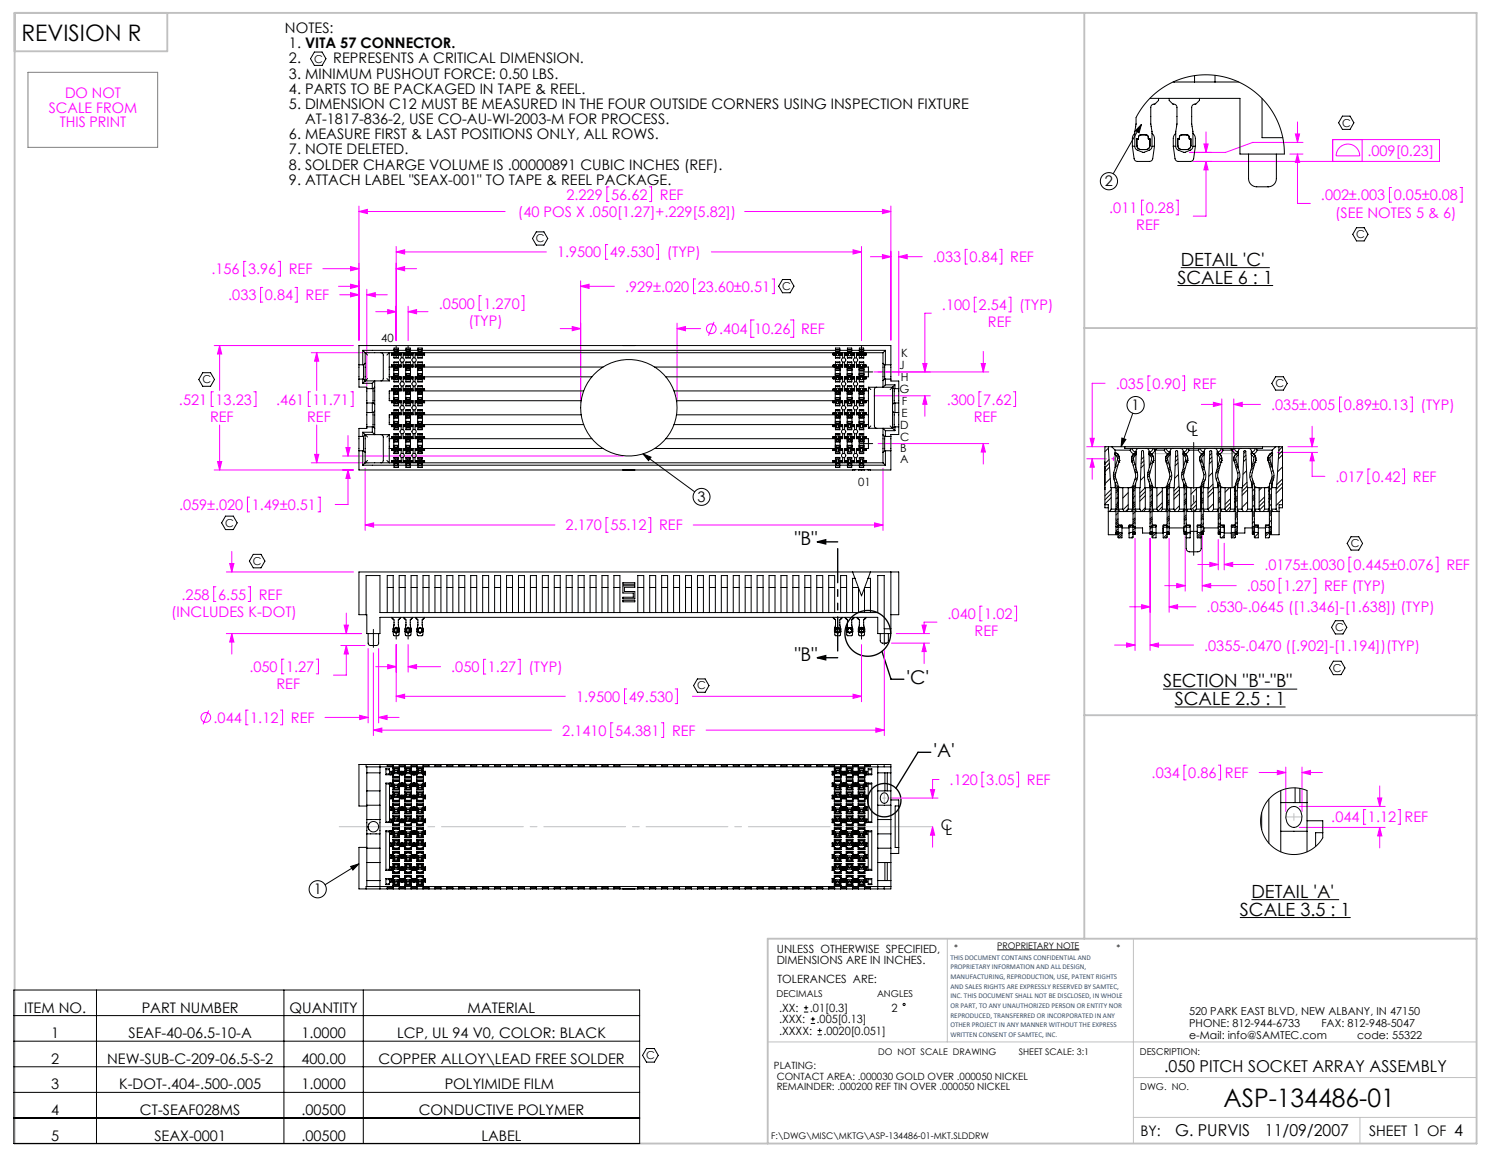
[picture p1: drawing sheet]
<svg xmlns="http://www.w3.org/2000/svg" width="279mm" height="216mm" viewBox="0 0 279 216" stroke-linecap="round" stroke-linejoin="round" font-family="sans-serif">
<defs><g id="words">
<text font-size="4.7" x="227.9" y="206.1">ASP-134486-01</text>
<text font-size="4.2" x="4" y="7.6">REVISION R</text>
<g font-size="3.5">
<text x="148" y="101.4">&quot;B&quot;</text>
<text x="148" y="123">&quot;B&quot;</text>
<text x="168.9" y="127.4">'C'</text>
<text x="173.9" y="141">'A'</text>
</g>
<g font-size="3.4">
<text x="219.3" y="52.8">SCALE 6 : 1</text>
<text x="219.9" y="49.4">DETAIL 'C'</text>
<text x="216.6" y="127.9">SECTION &quot;B&quot;-&quot;B&quot;</text>
<text x="218.8" y="131.2">SCALE 2.5 : 1</text>
<text x="233.1" y="167.1">DETAIL 'A'</text>
<text x="230.9" y="170.4">SCALE 3.5 : 1</text>
</g>
<g font-size="3">
<text x="216.8" y="199.6">.050 PITCH SOCKET ARRAY ASSEMBLY</text>
<text x="218.9" y="211.4">G. PURVIS</text>
<text x="235.6" y="211.4">11/09/2007</text>
</g>
<g font-size="2.7">
<text x="53.1" y="6.2">NOTES:</text>
<text x="53.8" y="11.8">2.</text>
<text x="53.8" y="9">1. VITA 57 CONNECTOR.</text>
<text x="62.1" y="11.8">REPRESENTS A CRITICAL DIMENSION.</text>
<text x="53.8" y="17.5">4. PARTS TO BE PACKAGED IN TAPE &amp; REEL.</text>
<text x="53.8" y="14.6">3. MINIMUM PUSHOUT FORCE: 0.50 LBS.</text>
<text x="53.8" y="20.3">5. DIMENSION C12 MUST BE MEASURED IN THE FOUR OUTSIDE CORNERS USING INSPECTION FIXTURE</text>
<text x="56.8" y="23.1">AT-1817-836-2, USE CO-AU-WI-2003-M FOR PROCESS.</text>
<text x="53.8" y="25.9">6. MEASURE FIRST &amp; LAST POSITIONS ONLY, ALL ROWS.</text>
<text x="53.8" y="28.7">7. NOTE DELETED.</text>
<text x="53.8" y="34.4">9. ATTACH LABEL &quot;SEAX-001&quot; TO TAPE &amp; REEL PACKAGE.</text>
<text x="53.8" y="31.6">8. SOLDER CHARGE VOLUME IS .00000891 CUBIC INCHES (REF).</text>
<text x="205.8" y="34.7">2</text>
<text x="210.8" y="76.3">1</text>
<text x="220.9" y="80.4">C</text>
<text x="221.9" y="81.2">L</text>
<text x="129.9" y="93.4">3</text>
<text x="175.2" y="154.4">C</text>
<text x="176.1" y="155.5">L</text>
<text x="58.4" y="166.4">1</text>
<text x="4.5" y="188.5">ITEM NO.</text>
<text x="26.4" y="188.5">PART NUMBER</text>
<text x="53.9" y="188.5">QUANTITY</text>
<text x="87.1" y="188.5">MATERIAL</text>
<text x="9.5" y="193.2">1</text>
<text x="23.9" y="193.2">SEAF-40-06.5-10-A</text>
<text x="56.2" y="193.2">1.0000</text>
<text x="74" y="193.2">LCP, UL 94 V0, COLOR: BLACK</text>
<text x="9.5" y="198">2</text>
<text x="9.5" y="202.8">3</text>
<text x="20" y="198">NEW-SUB-C-209-06.5-S-2</text>
<text x="22.2" y="202.8">K-DOT-.404-.500-.005</text>
<text x="56.2" y="198">400.00</text>
<text x="56.2" y="202.8">1.0000</text>
<text x="70.5" y="198">COPPER ALLOY\LEAD FREE SOLDER</text>
<text x="82.8" y="202.8">POLYIMIDE FILM</text>
<text x="9.5" y="207.5">4</text>
<text x="26.1" y="207.5">CT-SEAF028MS</text>
<text x="56.2" y="207.5">.00500</text>
<text x="78" y="207.5">CONDUCTIVE POLYMER</text>
<text x="9.5" y="212.3">5</text>
<text x="28.8" y="212.3">SEAX-0001</text>
<text x="56.2" y="212.3">.00500</text>
<text x="89.7" y="212.3">LABEL</text>
<text x="212.4" y="211.5">BY:</text>
<text x="255" y="211.4">SHEET 1 OF 4</text>
</g>
<g font-size="2.7" fill="#f0f">
<text x="9.1" y="21">SCALE FROM</text>
<text x="11.1" y="23.6">THIS PRINT</text>
<text x="12.1" y="18.3">DO NOT</text>
<text x="254.7" y="29">.009[0.23]</text>
<text x="96.5" y="40.4">(40 POS X .050[1.27]+.229[5.82])</text>
<text x="105.5" y="37.2">2.229</text>
<text x="113.8" y="37.2">56.62</text>
<text x="122.9" y="37.2">REF</text>
<text x="206.6" y="39.6">.011</text>
<text x="213.4" y="39.6">0.28</text>
<text x="246.1" y="37.3">.002±.003</text>
<text x="248.7" y="40.5">(SEE NOTES 5 &amp; 6)</text>
<text x="259.6" y="37.3">0.05±0.08</text>
<text x="103.8" y="47.9">1.9500</text>
<text x="113.6" y="47.9">49.530</text>
<text x="124.2" y="47.9">(TYP)</text>
<text x="211.6" y="42.9">REF</text>
<text x="39.4" y="51">.156</text>
<text x="46.2" y="51">3.96</text>
<text x="53.8" y="51">REF</text>
<text x="173.8" y="48.8">.033</text>
<text x="180.6" y="48.8">0.84</text>
<text x="188.2" y="48.8">REF</text>
<text x="42.5" y="55.9">.033</text>
<text x="49.3" y="55.9">0.84</text>
<text x="56.9" y="55.9">REF</text>
<text x="81.7" y="57.4">.0500</text>
<text x="90.1" y="57.4">1.270</text>
<text x="116.4" y="54.3">.929±.020</text>
<text x="130" y="54.3">23.60±0.51</text>
<text x="175.5" y="57.7">.100</text>
<text x="182.3" y="57.7">2.54</text>
<text x="189.9" y="57.7">(TYP)</text>
<text x="87.3" y="60.6">(TYP)</text>
<text x="134" y="62.2">.404</text>
<text x="140.5" y="62.2">10.26</text>
<text x="149.2" y="62.2">REF</text>
<text x="184" y="60.9">REF</text>
<text x="33.3" y="75.3">.521</text>
<text x="40.2" y="75.3">13.23</text>
<text x="51.4" y="75.3">.461</text>
<text x="58.2" y="75.3">11.71</text>
<text x="176.3" y="75.3">.300</text>
<text x="183.2" y="75.3">7.62</text>
<text x="207.8" y="72.4">.035</text>
<text x="214.6" y="72.4">0.90</text>
<text x="222.2" y="72.4">REF</text>
<text x="236.8" y="76.3">.035±.005</text>
<text x="250.3" y="76.3">0.89±0.13</text>
<text x="264.6" y="76.3">(TYP)</text>
<text x="39.1" y="78.5">REF</text>
<text x="57.2" y="78.5">REF</text>
<text x="181.4" y="78.5">REF</text>
<text x="248.8" y="89.7">.017</text>
<text x="255.6" y="89.7">0.42</text>
<text x="263.2" y="89.7">REF</text>
<text x="33.4" y="94.9">.059±.020</text>
<text x="46.9" y="94.9">1.49±0.51</text>
<text x="105.4" y="98.7">2.170</text>
<text x="113.7" y="98.7">55.12</text>
<text x="122.8" y="98.7">REF</text>
<text x="235.5" y="106.1">.0175±.0030</text>
<text x="252.1" y="106.1">0.445±0.076</text>
<text x="269.4" y="106.1">REF</text>
<text x="33.8" y="111.6">.258</text>
<text x="40.6" y="111.6">6.55</text>
<text x="48.2" y="111.6">REF</text>
<text x="224.8" y="114">.0530-.0645 ([1.346]-[1.638]) (TYP)</text>
<text x="232.3" y="110">.050</text>
<text x="239.1" y="110">1.27</text>
<text x="246.6" y="110">REF (TYP)</text>
<text x="31.9" y="114.8">(INCLUDES K-DOT)</text>
<text x="176.5" y="115.2">.040</text>
<text x="181.5" y="118.4">REF</text>
<text x="183.3" y="115.2">1.02</text>
<text x="46.5" y="125.1">.050</text>
<text x="53.3" y="125.1">1.27</text>
<text x="84.1" y="125.1">.050</text>
<text x="90.9" y="125.1">1.27</text>
<text x="98.5" y="125.1">(TYP)</text>
<text x="224.3" y="121.1">.0355-.0470 ([.902]-[1.194])(TYP)</text>
<text x="51.5" y="128.3">REF</text>
<text x="107.3" y="130.6">1.9500</text>
<text x="117.1" y="130.6">49.530</text>
<text x="39.8" y="134.6">.044</text>
<text x="46.6" y="134.6">1.12</text>
<text x="54.2" y="134.6">REF</text>
<text x="104.7" y="136.9">2.1410</text>
<text x="114.6" y="136.9">54.381</text>
<text x="125.2" y="136.9">REF</text>
<text x="176.9" y="146.1">.120</text>
<text x="183.7" y="146.1">3.05</text>
<text x="191.3" y="146.1">REF</text>
<text x="214.5" y="144.8">.034</text>
<text x="221.3" y="144.8">0.86</text>
<text x="228.2" y="144.8">REF</text>
<text x="248" y="153.1">.044</text>
<text x="254.8" y="153.1">1.12</text>
<text x="261.6" y="153.1">REF</text>
</g>
<g font-size="2.1">
<text x="71" y="63.6">40</text>
<text x="167.5" y="68.7">J</text>
<text x="167.8" y="70.8">H</text>
<text x="167.9" y="66.4">K</text>
<text x="167.6" y="73.1">G</text>
<text x="167.9" y="77.5">E</text>
<text x="168" y="75.4">F</text>
<text x="167.7" y="79.9">D</text>
<text x="167.7" y="82">C</text>
<text x="167.7" y="84.1">B</text>
<text x="167.7" y="86.2">A</text>
<text x="159.9" y="90.5">01</text>
<text x="144.7" y="177.4">UNLESS OTHERWISE SPECIFIED,</text>
<text x="144.7" y="179.5">DIMENSIONS ARE IN INCHES.</text>
<text x="144.8" y="182.9">TOLERANCES ARE:</text>
<text x="145.1" y="188.4">.XX:</text>
<text x="145.1" y="190.5">.XXX:</text>
<text x="150.8" y="188.4">.01[0.3]</text>
<text x="152.1" y="190.5">.005[0.13]</text>
<text x="166.1" y="188.4">2</text>
<text x="145.1" y="192.6">.XXXX:</text>
<text x="153.4" y="192.6">.0020[0.051]</text>
</g>
<g font-size="2">
<text x="58.5" y="11.7">C</text>
<text x="250" y="23.6">C</text>
<text x="99.8" y="45.1">C</text>
<text x="252.6" y="44.3">C</text>
<text x="145.7" y="54">C</text>
<text x="37.7" y="71.4">C</text>
<text x="237.6" y="72.1">C</text>
<text x="41.9" y="98">C</text>
<text x="251.6" y="101.9">C</text>
<text x="47.1" y="105.1">C</text>
<text x="248.7" y="117.5">C</text>
<text x="248.3" y="125.1">C</text>
<text x="129.8" y="128.3">C</text>
<text x="221.5" y="188.8">520 PARK EAST BLVD, NEW ALBANY, IN 47150</text>
<text x="221.5" y="191.1">PHONE: 812-944-6733</text>
<text x="246.1" y="191.1">FAX: 812-948-5047</text>
<text x="120.4" y="197.2">C</text>
<text x="221.5" y="193.4">e-Mail: info@SAMTEC.com</text>
<text x="252.8" y="193.4">code: 55322</text>
</g>
<g font-size="1.9">
<text x="144.2" y="199">PLATING:</text>
<text x="144.7" y="202.9">REMAINDER: .000200 REF TIN OVER .000050 NICKEL</text>
<text x="144.7" y="200.9">CONTACT AREA: .000030 GOLD OVER .000050 NICKEL</text>
</g>
<g font-size="1.8">
<text x="144.7" y="185.6">DECIMALS</text>
<text x="163.4" y="185.6">ANGLES</text>
<text x="212.3" y="196.4">DESCRIPTION:</text>
<text x="212.4" y="202.9">DWG. NO.</text>
</g>
<g font-size="1.7">
<text x="177.7" y="177">*</text>
<text x="185.7" y="176.6">PROPRIETARY NOTE</text>
<text x="208" y="177">*</text>
<text x="163.6" y="196.3">DO NOT SCALE DRAWING</text>
<text x="189.8" y="196.4">SHEET SCALE: 3:1</text>
<text x="143.7" y="212">F:\DWG\MISC\MKTG\ASP-134486-01-MKT.SLDDRW</text>
</g>
<g font-size="1.4" fill="#1f497d">
<text x="177" y="178.6">THIS DOCUMENT CONTAINS CONFIDENTIAL AND</text>
<text x="177" y="180.4">PROPRIETARY INFORMATION AND ALL DESIGN,</text>
<text x="177" y="182.2">MANUFACTURING, REPRODUCTION, USE, PATENT RIGHTS</text>
<text x="177" y="184">AND SALES RIGHTS ARE EXPRESSLY RESERVED BY SAMTEC,</text>
<text x="177" y="185.8">INC. THIS DOCUMENT SHALL NOT BE DISCLOSED, IN WHOLE</text>
<text x="177" y="187.6">OR PART, TO ANY UNAUTHORIZED PERSON OR ENTITY NOR</text>
<text x="177" y="189.4">REPRODUCED, TRANSFERRED OR INCORPORATED IN ANY</text>
<text x="177" y="191.2">OTHER PROJECT IN ANY MANNER WITHOUT THE EXPRESS</text>
<text x="177" y="193">WRITTEN CONSENT OF SAMTEC, INC.</text>
</g>
</g></defs>
<g fill="none" stroke="#000" stroke-width=".19">
<path d="M58.6 9.7h1.4l.7 1.2-.7 1.3h-1.4l-.8-1.3zM212.6 23.2l-5.2 9.1M212.6 23.2l-.4 1.5-.7-.4zM250 21.6h1.5l.7 1.2-.7 1.3h-1.5l-.7-1.3zM99.9 43.2h1.4l.7 1.2-.7 1.2h-1.4l-.7-1.2zM145.8 52h1.4l.7 1.3-.7 1.2h-1.4l-.8-1.2zM219.3 53.1h17.8M219.9 49.8h16.6M252.7 42.4h1.4l.7 1.2-.7 1.2h-1.4l-.7-1.2zM37.8 69.4h1.4l.8 1.2-.8 1.3h-1.4l-.8-1.3zM211 76.9l-2.2 6.2M237.6 70.1h1.5l.7 1.3-.7 1.2h-1.5l-.7-1.2z"/>
<path d="M42 96.1h1.5l.7 1.2-.7 1.3h-1.5l-.7-1.3zM119.8 84.5l1.5 .6-.5 .6zM119.8 84.5l9.6 7M209 81.5l.7 .3-.9 1.3zM251.7 99.9h1.4l.7 1.2-.7 1.3h-1.4l-.8-1.3zM47.2 103.2h1.4l.7 1.2-.7 1.3h-1.4l-.8-1.3zM248.7 115.5h1.5l.7 1.3-.7 1.2h-1.5l-.7-1.2zM129.9 126.4h1.4l.8 1.2-.8 1.2h-1.4l-.7-1.2zM216.6 128.3h25M218.8 131.6h20.7M248.4 123.1h1.4l.7 1.2-.7 1.3h-1.4l-.8-1.3zM65.3 161.3l1.6-.5-1.2 1.1z"/>
<path d="M66.9 160.8l-6.4 3.9M185.7 176.8h15.3M230.9 170.8h20.7M233.1 167.4h16.3M2.6 184.3h116.5v28.5h-116.5zM2.6 189h116.5M2.6 193.8h116.5M2.6 198.5h116.5M18 184.3v28.5M52.9 184.3v28.5M67.7 184.3v28.5M120.4 195.2h1.5l.7 1.2-.7 1.3h-1.5l-.7-1.3z"/>
<path d="M149.7 188.4h.8M149.7 187.6h.8M150.1 187.2v.8M151 190.5h.8M151 189.7h.8M151.4 189.3v.8M152.3 192.6h.8M152.3 191.8h.8M152.7 191.4v.8M2.6 203.3h116.5M2.6 208.1h116.5"/>
<circle cx="206.6" cy="33.7" r="1.6"/>
<circle cx="211.5" cy="75.4" r="1.6"/>
<circle cx="130.7" cy="92.5" r="1.58"/>
<circle cx="59.2" cy="165.5" r="1.6"/>
<circle cx="168.4" cy="187" r=".2"/>
</g>
<path d="M160.9 71.1v.7M160.9 80v.7M214.7 84.4h2.6M227.4 84.4h2.6M164.4 148.5h.6M164.7 147.8v1.5M176.5 174.7v19.2M211.1 174.7v38.1M143 193.9h132M211.1 208h63.9M211.1 200.6h63.9M253.3 208v4.8" fill="none" stroke="#c0c0c0" stroke-width=".19"/>
<path d="M2.7 2.4h272.3v210.4h-272.3zM31.2 2.4v7.1h-28.5M202 2.4v172.3M202 61.1h73M202 133.1h73M275 174.7h-132v38.1" fill="none" stroke="#c0c0c0" stroke-width=".35"/>
<g fill="none" stroke="#f0f" stroke-width=".19">
<path d="M66.9 38.4v24.9M66.9 39.4h27.2M66.9 39.4l1.5-.4v.8zM113.4 34.8h-.4v2.7h.4M121 34.8h.4v2.7h-.4M138.7 39.4h27.2M164.4 39l1.5 .4-1.5 .4zM165.9 38.4v24.9M213 37.3h-.4v2.7h.4M219.1 37.3h.4v2.7h-.4M222.2 30h45.9v-4h-19.9v4M224.2 26.8h.8l-.4 1.6z"/>
<path d="M224.6 30l.4 1.6h-.8zM224.6 30v10.2h-2.3M224.6 24.6v3.8M240.2 28.7h2.5M241.3 24.9h.8l-.4 1.6zM241.7 28.7l.4 1.5h-.8zM241.7 28.7v9.2h2.4M241.7 22.7v3.8M242.7 26.5h-9.4l-5 1.9h-6.7M249.5 27.5a2.19 2.19 0 0 1 2.4-.5 2.19 2.19 0 0 1 1.4 2h-4.4a2.2 2.2 0 0 1 .6-1.5zM253.7 26v4M259.2 34.9h-.4v2.7h.4"/>
<path d="M271.9 34.9h.5v2.7h-.5M45.8 48.6h-.4v2.8h.4M48.9 53.5h-.4v2.7h.4M51.8 48.6h.4v2.8h-.4M55 53.5h.4v2.7h-.4M60.1 50h6.8M63.1 53.3h3.8M63.3 54.9h3.6M65.3 52.9l1.6 .4-1.6 .4zM65.3 54.5l1.6 .4-1.6 .4zM65.3 49.6l1.6 .4-1.6 .4zM68.3 53.8v18"/>
<path d="M68.3 54.9h3.8M68.3 54.9l1.6-.4v.8zM70 58h3.8M72.2 57.6l1.6 .4-1.6 .4zM73.8 45.9v17.5M73.8 46.9h28M73.8 50h3.8M73.8 46.9l1.6-.4v.8zM73.8 50l1.6-.4v.8zM76 57v6.4M76 58h3.7M76 58l1.6-.4v.8z"/>
<path d="M89.7 55h-.5v2.8h.5M97.2 55h.4v2.8h-.4M108.2 52.3v22.6M108.2 53.3h6.2M108.2 53.3l1.5-.4v.8zM113.2 45.5h-.4v2.8h.4M122.2 45.5h.4v2.8h-.4M129.6 51.9h-.4v2.8h.4M132.5 46.9h28M133 59.9l-1 2.6M140.5 59.6h-.6v3.2h.6M143.8 51.9h.4v2.8h-.4"/>
<path d="M147.2 59.6h.6v3.2h-.6M158.9 46.5l1.6 .4-1.6 .4zM160.5 45.9v17.5M162.1 47.8h3.8M164.4 47.4l1.5 .4-1.5 .4zM167.4 46.8v23.1M167.4 47.8h4.4M167.4 47.8l1.6-.4v.8zM173.5 58.3h-1.2v10.9M180.2 46.4h-.4v2.7h.4M181.9 55.3h-.4v2.8h.4M186.2 46.4h.4v2.7h-.4"/>
<path d="M187.9 55.3h.4v2.8h-.4M39.8 72.9h-.5v2.8h.5M39.9 64.3h25.9M40.9 64.3l.4 1.6h-.8zM40.9 64.3v8.4M40.9 79.1v8.4M47.3 72.9h.4v2.8h-.4M57.8 72.9h-.4v2.8h.4M58 65.6h10.8M59 65.6v7.1M59 79.1v7M59 65.6l.4 1.6h-.8z"/>
<path d="M65.4 72.9h.4v2.8h-.4M104.3 61.2h3.9M106.6 60.8l1.6 .4-1.6 .4zM126.1 60.1v14.8M126.1 61.2h4.4M126.1 61.2l1.6-.4v.8zM162.8 73.7h10.5M171.9 67.7h.8l-.4 1.5zM172.3 73.7l.4 1.5h-.8zM172.3 73.7v3.8M182.8 72.9h-.4v2.8h.4M182.8 67.7h.7l-.3 1.5z"/>
<path d="M183.2 65.4v3.8M184.2 69.2h-21.4M188.8 72.9h.4v2.8h-.4M205.8 71.3h-2.4v11.8M214.2 70h-.4v2.7h.4M220.3 70h.4v2.7h-.4M223.8 75.3h3.8M226 74.9l1.6 .4-1.6 .4zM227.6 74.3v10.1M229.8 75.3l1.6-.4v.8zM229.8 74.3v10.1M229.8 75.3h5"/>
<path d="M244.4 79.3v3.8M249.9 73.9h-.4v2.7h.4M262.7 73.9h.4v2.7h-.4M39.9 87.5h25.9M40.5 85.9h.8l-.4 1.6zM46.5 92.5h-.4v2.8h.4M58 86.1h10.8M58.6 84.6h.8l-.4 1.5zM59.2 92.5h.4v2.8h-.4M63.8 84.9h52.3M64.4 83.3h.8l-.4 1.6zM64.8 87.5l.4 1.5h-.8z"/>
<path d="M64.8 87.5v6.4h-2.4M64.8 81.1v3.8M68 87.2v11.5M68 97.7h35.4M68 97.7l1.6-.4v.8zM113.3 96.3h-.4v2.8h.4M120.8 96.3h.4v2.8h-.4M129.1 97.7h35.4M162.9 97.3l1.6 .4-1.6 .4zM163.6 82.6h20.6M164.5 87.2v11.5M183.2 82.6v3.8"/>
<path d="M183.2 82.6l.3 1.5h-.7zM202.4 83.1h3.7M202.4 85.4h3.7M203 81.6h.8l-.4 1.5zM203.4 85.4l.4 1.6h-.8zM203.4 85.4v3.8M207.1 85.4h.6M207.4 85.1v.6M220.8 99.7v10.3M223.9 99.7v10.3M237.9 84.2h7.5M239.9 83.1h5.5"/>
<path d="M244 81.6h.8l-.4 1.5zM244.4 84.2v4.5h2.4M244.4 84.2l.4 1.6h-.8zM255.2 87.3h-.4v2.7h.4M261.2 87.3h.4v2.7h-.4M40.2 109.2h-.4v2.7h.4M42.2 117.9h25.1M42.2 106.5h23.6M42.8 104.9h.8l-.4 1.6zM43.2 117.9l.4 1.6h-.8zM43.2 102.6v3.9M43.2 117.9v3.8"/>
<path d="M46.2 109.2h.4v2.7h-.4M64.1 116.3h.8l-.4 1.6zM64.5 114.1v3.8M73.8 120v10.6M76 120v5.1M160.5 120v10.6M166 119.7h7.1M167 117.9h6.1M171.7 116.3h.8l-.4 1.6zM172.1 119.7l.4 1.6h-.8zM172.1 119.7v3.8M174.5 115.8h-2.4v2.1"/>
<path d="M182.9 112.8h-.4v2.8h.4M188.9 112.8h.5v2.8h-.5M209.8 119.7l1.6 .4-1.6 .4zM210.4 112.9h3.8M211.4 100.2v20.9M212.6 112.5l1.6 .4-1.6 .4zM214.2 100.2v20.9M216.9 109h3.9M217.8 112.9l1.5-.4v.8zM217.8 100.2v13.8M217.8 112.9h5M219.2 108.6l1.6 .4-1.6 .4z"/>
<path d="M223.1 105.1h3.8M223.9 109l1.6-.4v.8zM223.9 109h6.4M225.3 104.7l1.6 .4-1.6 .4zM226.9 100.4v5.7M228 105.1l1.6-.4v.8zM228 101.1v5M228 105.1h5.5M238.7 107.6h-.4v2.8h.4M244.7 107.6h.4v2.8h-.4M251.7 103.7h-.4v2.7h.4M267.4 103.7h.4v2.7h-.4"/>
<path d="M38.9 132.2l-1.1 2.6M46.2 132.2h-.4v2.7h.4M52.2 132.2h.4v2.7h-.4M52.9 122.7h-.4v2.7h.4M58.9 122.7h.4v2.7h-.4M60.5 133.5h8.1M63.5 120.1h4.5M64.5 120.1v5.6h-2.4M64.5 120.1l.4 1.6h-.8zM67 133.1l1.6 .4-1.6 .4zM68.6 120.7v13.8M69.5 135.9l1.6-.4v.8z"/>
<path d="M69.5 121.5v15.4M69.5 135.9h33.2M70 124.1h3.8M70.5 133.5l1.6-.4v.8zM70.5 120.7v13.8M70.5 133.5h3.8M72.2 123.7l1.6 .4-1.6 .4zM73.8 129.6h31.5M73.8 129.6l1.6-.4v.8zM76 124.1h6.1M76 124.1l1.6-.4v.8zM90.5 122.7h-.4v2.7h.4"/>
<path d="M96.5 122.7h.4v2.7h-.4M114.2 134.5h-.4v2.8h.4M116.7 128.2h-.4v2.8h.4M123.2 134.5h.4v2.8h-.4M125.8 128.2h.4v2.8h-.4M129 129.6h31.5M131.5 135.9h33.2M158.9 129.2l1.6 .4-1.6 .4zM163.1 135.5l1.6 .4-1.6 .4zM164.7 121.1v15.8M207.6 120.1h3.8M214.2 120.1l1.6-.4v.8z"/>
<path d="M214.2 120.1h8.1M165.7 148.5h9M173.3 147h.8l-.4 1.5zM173.7 153.9l.4 1.5h-.8zM173.7 153.9v3.8M174.9 145.1h-1.2v3.4M183.3 143.7h-.4v2.8h.4M189.3 143.7h.4v2.8h-.4M220.9 142.4h-.4v2.8h.4M227 142.4h.4v2.8h-.4M234.5 143.8h5M237.9 143.4l1.6 .4-1.6 .4z"/>
<path d="M239.5 142.8v8.2M242 150.1h16M242 154h16M242.5 142.8v8.2M242.5 143.8h3.8M242.5 143.8l1.6-.4v.8zM254.4 150.7h-.4v2.7h.4M256.6 148.5h.8l-.4 1.6zM257 154l.4 1.6h-.8zM257 146.3v3.8M257 154v3.8M260.4 150.7h.4v2.7h-.4"/>
<circle cx="132.5" cy="61.2" r=".9"/>
<circle cx="38.3" cy="133.5" r=".9"/>
</g>
<g fill="none" stroke="#000" stroke-width=".25">
<path d="M152.2 100.9l1.6-.4v.7zM152.2 100.9h3.8M152.2 122.4l1.6-.4v.8zM152.2 122.4h3.8M164.3 121.2l1.7 5.2h2.4M173.4 140h-2.4l-4.1 6.7"/>
<circle cx="161.6" cy="117.9" r="4.3"/>
<circle cx="164.7" cy="148.9" r="3.1"/>
</g>
<path d="M73.8 66.4v-2M76 66.4v-2M160.1 69.2h2.4M160.5 66.4v-2M160.1 82.6h2.4M73.8 116.7v2.3M76 116.7v2.3M160.5 116.7v2.3M69.5 120.5v-3.4M164.7 120v-3" fill="none" stroke="#000" stroke-width=".19" stroke-dasharray="15.2 1.3 1.3 1.3"/>
<path d="M222.3 82.4v21" fill="none" stroke="#000" stroke-width=".19" stroke-dasharray="15.2 1.3 1.3 1.3" stroke-dashoffset="6.6"/>
<path d="M156 100.9v21.5" fill="none" stroke="#000" stroke-width=".25" stroke-dasharray="6.3 1.3 1.3 1.3 1.3 1.3" stroke-dashoffset="-1.3"/>
<path d="M5.2 13.5h24.2v13.9h-24.2z" fill="none" stroke="#808080" stroke-width=".19"/>
<path d="M63.1 153.9h110.7" fill="none" stroke="#c0c0c0" stroke-width=".19" stroke-dasharray="15.2 1.3 1.3 1.3" stroke-dashoffset="-.1"/>
<path d="M239.5 152h3" fill="none" stroke="#c0c0c0" stroke-width=".19" stroke-dasharray="6.3 1.3 1.3 1.3"/>
<path d="M241 150.1v3.9" fill="none" stroke="#c0c0c0" stroke-width=".19" stroke-dasharray="6.3 1.3 1.3 1.3" stroke-dashoffset="6.3"/>
<g fill="#000">
<path d="M119.8 84.5l1.5 .6-.5 .6zM65.3 161.3l1.6-.5-1.2 1.1zM209 81.5l.7 .3-.9 1.3zM212.6 23.2l-.4 1.5-.7-.4z"/>
<path d="M152.2 100.9l1.6-.4v.7zM152.2 122.4l1.6-.4v.8z"/>
</g>
<g fill="#f0f">
<path d="M172.1 119.7l.4 1.6h-.8zM171.7 116.3h.8l-.4 1.6zM64.5 120.1l.4 1.6h-.8zM64.1 116.3h.8l-.4 1.6zM67 133.1l1.6 .4-1.6 .4zM70.5 133.5l1.6-.4v.8zM43.2 117.9l.4 1.6h-.8zM42.8 104.9h.8l-.4 1.6zM163.1 135.5l1.6 .4-1.6 .4zM69.5 135.9l1.6-.4v.8zM219.2 108.6l1.6 .4-1.6 .4zM223.9 109l1.6-.4v.8zM226 74.9l1.6 .4-1.6 .4zM229.8 75.3l1.6-.4v.8zM244 81.6h.8l-.4 1.5zM244.4 84.2l.4 1.6h-.8zM228 105.1l1.6-.4v.8zM225.3 104.7l1.6 .4-1.6 .4zM212.6 112.5l1.6 .4-1.6 .4zM217.8 112.9l1.5-.4v.8zM209.8 119.7l1.6 .4-1.6 .4zM214.2 120.1l1.6-.4v.8zM203.4 85.4l.4 1.6h-.8zM203 81.6h.8l-.4 1.5zM224.2 26.8h.8l-.4 1.6zM224.6 30l.4 1.6h-.8zM241.3 24.9h.8l-.4 1.6zM241.7 28.7l.4 1.5h-.8z"/>
<path d="M66.9 39.4l1.5-.4v.8zM164.4 39l1.5 .4-1.5 .4zM59 65.6l.4 1.6h-.8zM58.6 84.6h.8l-.4 1.5zM65.3 52.9l1.6 .4-1.6 .4zM108.2 53.3l1.5-.4v.8zM64.4 83.3h.8l-.4 1.6zM64.8 87.5l.4 1.5h-.8zM65.3 54.5l1.6 .4-1.6 .4zM68.3 54.9l1.6-.4v.8zM183.2 82.6l.3 1.5h-.7zM182.8 67.7h.7l-.3 1.5zM167.4 47.8l1.6-.4v.8zM164.4 47.4l1.5 .4-1.5 .4zM40.9 64.3l.4 1.6h-.8zM40.5 85.9h.8l-.4 1.6zM162.9 97.3l1.6 .4-1.6 .4zM68 97.7l1.6-.4v.8zM106.6 60.8l1.6 .4-1.6 .4zM126.1 61.2l1.6-.4v.8z"/>
<path d="M73.8 129.6l1.6-.4v.8zM158.9 129.2l1.6 .4-1.6 .4zM72.2 123.7l1.6 .4-1.6 .4zM76 124.1l1.6-.4v.8zM76 58l1.6-.4v.8zM72.2 57.6l1.6 .4-1.6 .4zM171.9 67.7h.8l-.4 1.5zM172.3 73.7l.4 1.5h-.8zM73.8 46.9l1.6-.4v.8zM158.9 46.5l1.6 .4-1.6 .4zM73.8 50l1.6-.4v.8zM65.3 49.6l1.6 .4-1.6 .4zM173.3 147h.8l-.4 1.5zM173.7 153.9l.4 1.5h-.8zM256.6 148.5h.8l-.4 1.6zM257 154l.4 1.6h-.8zM237.9 143.4l1.6 .4-1.6 .4zM242.5 143.8l1.6-.4v.8z"/>
</g>
<g fill="none" stroke="#000" stroke-width=".19">
<path d="M214.2 18.3h16.8v10.4h8.2l-.1-2.2-.5-2.3-.9-2.1-1.1-1.9-1.5-1.9-1.7-1.5-1.9-1.2-2.2-.9-1.8-.5-1.7-.2-1.9-.1-1.9 .3-1.9 .4-1.6 .7-1.6 .9-1.6 1-2.1 2.2-1.6 2.5v1.2l-.2 1.4v2.9l.4 .5 1.1 .5 1.3-.5 .4-.5-.2-7.4a.63 .63 0 0 1 .7-.6l.7-.7v-.4M217.8 18.3v.4l.7 .7a.64 .64 0 0 1 .7 .6l-.2 7.4 .4 .5 1.2 .5 1.2-.5 .4-.5-.2-7.4a.63 .63 0 0 1 .7-.6l.7-.7v-.4M218.5 15.3h12.2M218.7 15.2v.1M222.5 14.1v1.2M226.3 14v1.3M235.1 18.3v7.3h3.8M210.9 27.2l.3 2.3a.61 .61 0 0 0 .6 .5h2.3a.61 .61 0 0 0 .6-.5l.3-2.3M211.2 27.2h-.3M211.4 24.8l-.5 .8v1.6M212.2 25.2l.3-.1h1l.3 .1 .1 .7h.3v1.2a.76 .76 0 0 1-.8 .7h-.9a.76 .76 0 0 1-.7-.7v-1.2h.3zM214.6 24.8l.4 .8v1.6"/>
<path d="M214.7 27.2h.3M218.5 27.2l.4 2.3a.61 .61 0 0 0 .6 .5h2.2a.61 .61 0 0 0 .6-.5l.4-2.3M218.8 27.2h-.3M219 24.8l-.4 .8-.1 1.6M219.8 25.2l.3-.1h1l.3 .1 .1 .7h.3v1.2a.76 .76 0 0 1-.7 .7h-1a.76 .76 0 0 1-.7-.7v-1.2h.3zM222.2 24.8l.4 .8 .1 1.6M222.4 27.2h.3M232.6 28.7v4.6a1.72 1.72 0 0 0 2.1 1.5h1.5M237.7 28.7v4.6a1.52 1.52 0 0 1-1.5 1.5M66.9 67.9v2.7M66.9 67.9v-3.6h99v3.6M66.9 70.6v1.4h1.4v.3"/>
<path d="M66.9 70.6h.8M66.9 67.9h.8M67.6 65.2v2.7M67.6 70.6v.7M67.6 71.3h1.7M67.6 65.2h5.8M67.6 65.2l.4 .4M67.7 67.9v2.7M67.7 70.6l.3 .2M68 67.6v3.2M68 65.6l.5 .5M68 65.6h5.4"/>
<path d="M68 65.6v2M68 70.8v.1M68 67.6l-.3 .3M68 70.9l-.4 .4M68 70.9h4.5M68.3 72.3v2.7M68.3 76.8v2.7M68.3 79.5v.2h-1.4v1.5M68.3 75v1.8M68.3 72.3h1.2M68.3 76.8h1.2M68.3 75h1.2"/>
<path d="M68.3 79.5h1.2M68.5 70.4l-.5 .5M69.3 71.3v1M69.3 75v1.8M69.3 79.5v1M69.3 71.3l.5-.4v1.2M69.5 72.3v2.7M69.5 76.8v2.7M69.5 75l.3 .3M69.5 79.5l.3 .2M69.8 72.1v3.2M69.8 76.5v3.2"/>
<path d="M69.8 75.3v1.2M69.8 79.7v1.2l-.5-.4M69.8 72.1l-.3 .2M69.8 76.5l-.3 .3M70.9 65.6l.4 .2 .1 .3v4.3l-.1 .4-.4 .1M72.1 66.1l.4-.5v5.3M72.1 70.4l.4 .5M72.5 68.3h.9v1.8h-.9M72.5 72.8h.9v1.8h-.9zM72.5 77.2h.9v1.8h-.9zM72.9 72.7l.1-.3h.4v-.6h.8v.6h.4v.3h-.3M72.9 77.1l.1-.3h.4v-.6h.8v.6h.4v.3h-.3"/>
<path d="M72.9 65.8h.4M72.9 70.2h.4M72.9 72.7h.5M72.9 77.1h.5M72.9 74.7h.4M72.9 79.1h.4M73 70.2l.1 .1M73 76.9h.3zM73 74.9h.3M73 74.7h.1M73 79.1l.1 .1M73 68l.3 .1z"/>
<path d="M73 65.8h.1M73 72.4h.3M73 74.9h.6M73.1 72.6l-.1 .1M73.1 77.1h-.1M73.1 68.2h-.1M73.1 65.8h.1M73.1 70.3h.1M73.1 72.6h.1M73.1 68.2h.1M73.1 77.1h.1M73.1 74.7h.1"/>
<path d="M73.1 79.2h.1M73.2 72.6l.1 .1M73.2 77.1h.1M73.2 68.2h.1M73.3 66v.1M73.3 67.9v.1M73.3 70.5h.1M73.3 72.4h.1M73.3 74.9v.1M73.3 76.8v.1M73.3 79.4h.1M73.3 72.4h-.3"/>
<path d="M73.3 70.5h-.3h.6M73.3 76.9h.1M73.3 79.4l-.3-.1 .6 .1M73.3 68h.1M73.3 66h-.3h.6M73.4 68.9h.8M73.4 69.5h.8M73.4 73.4h.8M73.4 74h.8M73.4 77.8h.8M73.4 78.4h.8M73.4 66.5h.8"/>
<path d="M73.4 67.5h.8M73.4 75.4h.8M73.4 76.4h.8M73.4 79.9h.8M73.4 71.9h.8M73.4 71h.8M73.4 68.2v.7h.8M73.4 72.7v.6h.8M73.4 77.1v.7h.8M73.4 70.5l.1-.4 .1 .5M73.4 74.9l.1-.3 .1 .4M73.4 79.4l.1-.4 .1 .5"/>
<path d="M73.4 68h.1M73.4 72.4h.2M73.4 68h.2M73.4 76.9h.2M73.4 72.7h.1M73.4 70.2l-.2 .1M73.4 74.7h-.2M73.4 79.1l-.2 .1M73.4 68.2l.1 .1M73.4 65.8h-.2M73.4 68.2h-.5l.1-.3h.4v-.5h.8v.5h.4v.3h-.3M73.4 65.1h.8"/>
<path d="M73.5 66h-.1M73.5 68h.1M73.5 70.2h-.1M73.5 74.6l-.1 .1M73.5 79.1h-.1M73.5 65.7l-.1 .1M73.5 74.6v-.3l.1 .6v-.2M73.5 79.1v-.3l.1 .5v-.2M73.5 70.2h.1M73.5 74.6h.1M73.5 79.1h.1M73.5 66h.1"/>
<path d="M73.5 65.7h.1M73.5 69.9h.6l.1 .6M73.5 65.4h.6M73.5 73h.6M73.5 68.6h.6M73.5 77.5h.6M73.5 74.3h.6M73.5 78.8h.6M73.5 72.7h.1M73.5 68.2v.1M73.5 65.8l.1 .3M73.5 69.9v.3"/>
<path d="M73.5 69.9l.1 .5v-.2M73.6 72.3l-.1 .7-.1-.6M73.6 76.8h.1M73.6 76.8l-.1 .4-.1-.3M73.6 67.9h.1M73.6 66.1h.1M73.6 70.6h.1M73.6 72.3h.1M73.6 75h.1M73.6 79.5h.1M73.6 67.9l-.1 .7v-.6M73.6 79.4v.1"/>
<path d="M73.6 72.5v.2M73.6 77l-.1 .5-.1-.4M73.6 68.1v.1M73.6 75h.4M73.6 72.3h.4M73.6 72.3v.5M73.6 76.9v.2M73.6 65.8v.2l-.1-.6v.6M73.6 72.8h.1M73.6 70.1v.5M73.6 74.7v.3M73.6 79.1v.4"/>
<path d="M73.6 68.4h.4M73.6 65.6v.2h.4v-.2M73.6 65.6v.5M73.6 68.2v.2M73.6 70.1v.1M73.6 72.7v.1M73.6 74.5v.2M73.6 79v.1M73.6 70.1h.1M73.6 74.5h.1M73.6 79h.1M73.6 65.6h.1"/>
<path d="M73.6 70.1h.4M73.6 74.5h.4v.2M73.6 79h.4v.1M73.6 65.6h.4M74 70.1v.5h-.4M74 65.6v.6h-.4M74 72.7h-.4M74 72.7v.1h-.4M74 70.2h-.4M74 77.1h-.4M74 77.1v.2h-.2h-.2v-.2M74 74.7h-.4"/>
<path d="M74 74.7v.3M74 79.1h-.4M74 68.2h-.4M74 68.2v.2M74 70.1v.1M74 79.1v.1M74 79.2v.3h-.4M74 72.7v-.2l.1 .5M74 79.1v.2M74 65.8v.1M74 77v.1M74 68.1v.3"/>
<path d="M74 72.3v.4M74 76.8v.2M74 67.9v.2M74 72.3h.1M74 76.8h.1M74 67.9h.1M74 76.7h-.4v.4M74 67.9h-.4v.5M74 66.1h.1M74 70.6h.1M74 75h.1M74 79.5h.1"/>
<path d="M74 68.1v.1M74 77l.1 .5M74 68.1l.1 .5M74 79.4v.1M74 72.3l.1 .5 .1-.4M74 76.8l.1 .4 .1-.3M74 67.9l.1 .4 .1-.3M74 76.9h.6h-.3M74 68h.6h-.3M74 66h.2M74 70.5h.2M74 72.4h.6"/>
<path d="M74 74.9h.2M74 79.4h.2M74.1 65.7v.3M74.1 69.9l-.1 .5v-.2M74.1 74.3l-.1 .6v-.2M74.1 78.8l-.1 .5M74.1 65.4l-.1 .7M74.1 74.3v.6M74.1 78.8v.3M74.1 65.4v.3M74.1 70.2l-.1 .4M74.1 74.7l-.1 .3"/>
<path d="M74.1 72.7v.3M74.1 70.2h.1M74.1 77.2v.3M74.1 68.3v.3M74.1 74.9h.1M74.1 74.6h.1M74.1 79.1h.1M74.1 66h.1M74.1 65.7h.1M74.1 70.2h.5v.3h-.4v.6h-.8v-.6h-.5l.1-.3M74.1 74.6l.5 .1v.3h-.4v.5h-.8v-.5h-.5l.1-.3M74.1 79.1h.5v.3h-.4v.6h-.8v-.6h-.5l.1-.3"/>
<path d="M74.1 65.7l.5 .1v.3h-.4v.6h-.8v-.6h-.5l.1-.3M74.1 72.7h.1M74.1 77.2h.1M74.1 68.3h.1M74.2 65.2h1.4M74.2 70.5h.1M74.2 74.9h.1M74.2 79.4l-.1-.4-.1 .5M74.2 79.4h.1M74.2 66h.1M74.2 69.6h-.8v.6M74.2 74h-.8v.7"/>
<path d="M74.2 78.5h-.8v.6M74.2 65.6v.2M74.2 68.2v2M74.2 72.7v2M74.2 77.1v2M74.2 68.4v.3M74.2 69.7v.4M74.2 72.8v.4M74.2 74.2v.3M74.2 77.3v.3M74.2 78.6v.4M74.2 70.1h.5v.9"/>
<path d="M74.2 79h.5v.9M74.2 74.6h.5M74.3 72.7h-.2M74.3 72.4h.3M74.3 70.2l.1 .1M74.3 70.4l.3 .1zM74.3 77.1l-.2 .1M74.3 74.7h.1M74.3 79.1l.1 .1M74.3 79.3h.3zM74.3 68.2l-.2 .1M74.3 65.8h.1"/>
<path d="M74.3 66h.3zM74.3 74.9h.3M74.3 66v.1M74.3 67.9v.1M74.3 70.5h.1M74.3 72.4h.1M74.3 74.9v.1M74.3 76.8v.1M74.3 79.4h.1M74.4 72.6l-.1 .1M74.4 77.1h-.1M74.4 68.2h-.1"/>
<path d="M74.4 65.8h.1M74.4 70.3h.1M74.4 72.6h.1M74.4 68.2h.1M74.4 77.1h.1M74.4 74.7h.1M74.4 79.2h.1M74.4 70.3l.2-.1v.3M74.4 74.7h.2v.3M74.4 79.2l.2-.1v.3M74.4 68.2h.2M74.4 65.8h.2v.3"/>
<path d="M74.6 72.4v.3l-.2-.1M74.6 76.8v.3h-.2M74.6 74.9h-.3M74.6 67.9v.3M74.7 65.6v.9M74.7 67.4v.9h-.5M74.7 71.9v.9h-.5M74.7 74.6v.9M74.7 76.3v.9h-.5M75.1 67.4v.9h.5v1.8h-.5v.9M75.1 71.9v.9h.5v1.8h-.5M75.1 76.3v.9h.5v1.8h-.5v.9"/>
<path d="M75.1 65.6v.9M75.1 74.6v.9M75.2 76.9h.4zM75.2 76.8v.3h.2M75.2 74.9h.4M75.2 72.4v.3l.2-.1M75.2 68l.4 .1zM75.2 67.9v.3M75.2 72.4h.4M75.2 74.9h.6M75.4 65.8h-.2v.3M75.4 70.3l-.2-.1v.3"/>
<path d="M75.4 74.7h-.2v.3M75.4 68.2h-.2M75.4 79.2l-.2-.1v.3M75.4 65.8h.1M75.4 70.3h.1M75.4 72.6h.1M75.4 68.2h.1M75.4 77.1h.1M75.4 74.7h.1M75.4 79.2h.1M75.4 77.1h.2M75.4 72.6l.2 .1"/>
<path d="M75.4 68.2h.2M75.5 66v.1M75.5 67.9v.1M75.5 70.5h.1M75.5 72.4h.1M75.5 74.9v.1M75.5 76.8v.1M75.5 79.4h.1M75.5 65.8h-.3v.3h.4v.6h.8v-.6h.5v-.3h-.5M75.5 70.2h-.3v.3h.4v.6h.8v-.6h.5v-.3h-.5M75.5 74.7h-.3v.3h.4v.5h.8v-.5h.5v-.3h-.5M75.5 79.1h-.3v.3h.4v.6h.8v-.6h.5v-.3h-.5"/>
<path d="M75.6 65.8h-.2M75.6 65.8h.1M75.6 66h-.4h.6M75.6 70.2l-.2 .1M75.6 70.2h.1M75.6 70.5h-.4h.6M75.6 76.9h.1M75.6 74.7h-.2M75.6 74.7h.1M75.6 72.4h.1M75.6 72.4h-.4M75.6 68h.1"/>
<path d="M75.6 79.1l-.2 .1M75.6 79.1h.1M75.6 79.4l-.4-.1 .6 .1M75.6 68.9h.9M75.6 69.5h.9M75.6 73.4h.9M75.6 74h.9M75.6 77.8h.9M75.6 78.4h.9M75.6 71.9h.8M75.6 75.4h.8M75.6 76.4h.8"/>
<path d="M75.6 67.5h.8M75.6 79.9h.8M75.6 71h.8M75.6 66.5h.8M75.6 65.8v-1h.8v1M75.6 68.2v.7h.8v-.7M75.6 70.2v-.6h.8v.6M75.6 72.7v.6h.8v-.6M75.6 74.7v-.7h.8v.7M75.6 77.1v.7h.8v-.7M75.6 79.1v-.6h.8v.6M75.6 76.9l.1 .6 .1-.5"/>
<path d="M75.6 74.9l.1-.6 .1 .7M75.6 79.4l.1-.6 .1 .7M75.6 72.4h.2M75.6 68h.2M75.6 76.9h.2M75.6 65.8l.1-.4 .1 .6v-.2M75.6 77.1l.1 .1M75.6 68.2h-.4v-.3h.4v-.5h.8v.5h.5v.3h-.4M75.6 72.7h-.4v-.3h.4v-.6h.8v.6h.5v.3h-.4M75.6 77.1h-.4v-.3h.4v-.6h.8v.6h.5v.3h-.4M75.6 65.6h-1.4v-.8h-.8v1M75.6 65.1h.8"/>
<path d="M75.7 66h-.1M75.7 68h.1M75.7 70.2h-.1M75.7 74.6l-.1 .1M75.7 79.1h-.1M75.7 66v-.3l.1 .4M75.7 66h.1M75.7 65.4h.6M75.7 69.9h.6M75.7 73h.6M75.7 68.6h.6M75.7 77.5h.6"/>
<path d="M75.7 74.3h.6M75.7 78.8h.6M75.7 70.2l.1 .4M75.7 69.9l-.1 .6M75.7 69.9l.1 .5v-.2M75.8 74.6l-.1 .1M75.8 79.1h-.1M75.8 76.8h.1M75.8 76.8l-.1 .3M75.8 72.3l-.1 .5-.1-.4M75.8 67.9h.1M75.8 67.9l-.1 .4v-.3"/>
<path d="M75.8 66.1h.1M75.8 72.3h.1M75.8 75h.1M75.8 79.5h.1M75.8 70.6h.1M75.8 79.4v.1M75.8 68.1v.1M75.8 68.1l-.1 .5-.1-.4M75.8 75h.4M75.8 72.3h.4M75.8 76.9v.2M75.8 72.3v.5"/>
<path d="M75.8 74.7v.1M75.8 72.7v-.2l-.1 .5-.1-.3M75.8 79.2v.3M75.8 79.1v.2M75.8 77v.3M75.8 68.1v.3M75.8 65.6v.2h.4v-.2M75.8 65.6v.5M75.8 70.1v.1h.4M75.8 70.1v.5M75.8 77.3h.4M75.8 74.5v.2h.4"/>
<path d="M75.8 74.5v.5M75.8 72.8h.1M75.8 68.4h.4M75.8 79v.1h.4M75.8 79v.2M75.8 65.6h.1M75.8 70.1h.1M75.8 74.5h.1M75.8 79h.1M75.8 65.6h.4M75.8 70.1h.4M75.8 74.5h.4"/>
<path d="M75.8 72.8h.4M75.8 79h.4M76.2 65.6h.1M76.2 70.1h.1M76.2 74.5h.1M76.2 79h.1M76.2 65.6v.6h-.4M76.2 70.1v.5h-.4M76.2 79v.5h-.4M76.2 77.1h-.4v.2M76.2 74.5v.5M76.2 72.7h-.4v.1"/>
<path d="M76.2 72.8h.1M76.2 68.2h-.4v.2M76.2 68.2v.2M76.2 70.1v.1M76.2 72.7v.1M76.2 74.5v.2M76.2 77.1v.2M76.2 79v.1M76.2 65.8v.2l.1-.6v.6M76.2 74.7v.1M76.2 79.1v.2M76.2 76.8v.5"/>
<path d="M76.2 72.3v.5M76.2 67.9v.5M76.2 76.8h.1M76.2 67.9h.1M76.2 76.7h-.3l-.1 .3M76.2 67.9l-.3-.1-.1 .3M76.2 66.1h.1M76.2 75h.1M76.2 79.5h.1M76.2 77v.1M76.2 72.5v.2M76.2 68.1v.1"/>
<path d="M76.2 72.3h.1M76.2 70.6h.1M76.2 79.4v.1M76.2 76.8l.1 .7 .1-.6M76.2 72.3l.1 .7 .1-.6M76.2 67.9l.1 .7 .1-.6M76.2 76.9h.6h-.3M76.2 68h.6h-.3M76.2 66h.2M76.2 70.5h.2M76.2 72.4h.6M76.2 74.9h.2"/>
<path d="M76.2 79.4h.2M76.3 74.6v.1M76.3 79.1h.1M76.3 69.9l-.1 .5v-.2M76.3 69.9v.3M76.3 65.8l-.1 .3M76.3 77.1v.1M76.3 72.7h.1M76.3 68.2v.1M76.3 66h.1M76.3 65.7h.1M76.3 70.2h.1"/>
<path d="M76.3 74.9v-.6l-.1 .7M76.3 74.9h.1M76.3 74.6h.1M76.3 65.7l.1 .1M76.3 74.6l.1 .1M76.3 77.2h.1M76.3 68.3h.1M76.4 65.6h1.4v-.8h.8l.1 1M76.4 65.2h1.4M76.4 77.1l-.1 .1M76.4 72.7h-.1M76.4 68.2l-.1 .1"/>
<path d="M76.4 66h.1M76.4 70.5l-.1-.4-.1 .5M76.4 70.5h.1M76.4 74.9h.1M76.4 79.4l-.1-.6-.1 .7M76.4 79.4h.1M76.5 65.8h.2M76.5 66h.3zM76.5 70.2l.2 .1M76.5 70.4l.3 .1zM76.5 74.7h.2M76.5 72.4h.3"/>
<path d="M76.5 79.1l.2 .1M76.5 79.3h.3zM76.5 74.9h.3M76.5 66v.1M76.5 67.9v.1M76.5 70.5h.1M76.5 72.4h.1M76.5 74.9v.1M76.5 76.8v.1M76.5 79.4h.1M76.7 77.1h-.3M76.7 72.6l-.3 .1"/>
<path d="M76.7 68.2h-.3M76.7 65.8h.1M76.7 70.3h.1M76.7 72.6h.1M76.7 68.2h.1M76.7 77.1h.1M76.7 74.7h.1M76.7 79.2h.1M76.7 65.8h.1v.3M76.7 70.3l.1-.1v.3M76.7 74.7h.1v.3M76.7 79.2l.1-.1v.3"/>
<path d="M76.8 76.8v.3h-.1M76.8 74.9h-.3M76.8 72.4v.3l-.1-.1M76.8 67.9v.3M77 67.4v.9h-.5v1.8h.5v.9M77 71.9v.9h-.5v1.8h.5M77 76.3v.9h-.5v1.8h.5v.9M77 65.6v.9M77 74.6v.9M77.3 65.6v.9M77.3 67.4v.9h.5M77.3 71.9v.9h.5"/>
<path d="M77.3 74.6v.9M77.3 76.3v.9h.5M77.3 74.6h.5M77.4 76.9h.4zM77.4 76.8v.3h.2M77.4 74.9h.4M77.4 68l.4 .1zM77.4 72.4v.3l.2-.1M77.4 67.9v.3M77.4 72.4h.4M77.4 74.9h.6M77.6 65.8h-.2v.3"/>
<path d="M77.6 70.3l-.2-.1v.3M77.6 74.7h-.2v.3M77.6 79.2l-.2-.1v.3M77.6 68.2h-.2M77.6 65.8h.1M77.6 70.3h.1M77.6 72.6h.1M77.6 68.2h.1M77.6 77.1h.1M77.6 74.7h.1M77.6 79.2h.1M77.6 77.1h.2"/>
<path d="M77.6 68.2h.2M77.6 72.6l.2 .1M77.7 66v.1M77.7 67.9v.1M77.7 70.5h.1M77.7 72.4h.1M77.7 74.9v.1M77.7 76.8v.1M77.7 79.4h.1M77.8 65.8h-.4v.3h.4v.6h.9v-.6h.4v-.3M77.8 70.2h-.4v.3h.4v.6h.9v-.6h.4v-.3M77.8 74.7h-.4v.3h.4v.5h.9v-.5h.4v-.3"/>
<path d="M77.8 79.1h-.4v.3h.4v.6h.9v-.6h.4v-.3M77.8 65.8h-.2M77.8 66h-.4h.6M77.8 70.2l-.2 .1M77.8 70.5h-.4h.6M77.8 76.9h.1M77.8 74.7h-.2M77.8 79.1l-.2 .1M77.8 79.4l-.4-.1 .6 .1M77.8 68h.1M77.8 72.4h.1M77.8 72.4h-.4"/>
<path d="M77.8 68.4v.3M77.8 69.7v.4M77.8 72.8v.4M77.8 74.2v.3M77.8 77.3v.3M77.8 78.6v.4M77.8 70.1h-.5v.9M77.8 79h-.5v.9M77.8 68.9h.9M77.8 69.5h.9M77.8 73.4h.9M77.8 74h.9"/>
<path d="M77.8 77.8h.9M77.8 78.4h.9M77.8 71h.9M77.8 75.4h.9M77.8 79.9h.9M77.8 67.5h.9M77.8 71.9h.9M77.8 76.4h.9M77.8 66.5h.9M77.8 69.6h.9v.6M77.8 74h.9v.7M77.8 78.5h.9v.6"/>
<path d="M77.8 65.6v.2M77.8 68.2v2M77.8 72.7v2M77.8 77.1v2M77.8 70.5l.2-.4v.5M77.8 76.9l.2 .3M77.8 74.9l.2-.3v.4M77.8 79.4l.2-.4v.5M77.8 68l.2 .6M77.8 72.4l.2 .6M77.8 72.4h.2M77.8 68h.2"/>
<path d="M77.8 76.9h.2M77.8 65.1h.8M77.9 65.7l-.1 .1M77.9 65.4h.6M77.9 73h.6M77.9 68.6h.6M77.9 74.3h.6M77.9 78.8h.6v.1M77.9 72.7h.1M78 65.4l-.2 .6M78 74.3l-.1 .3-.1 .1M78 78.8l-.1 .3h-.1"/>
<path d="M78 69.9v.5l.1-.2M78 74.3v.6l.1-.2M78 65.4v.7M78 78.8v.5M78 65.7l-.1 .1M78 76.8h.1M78 67.9h.1M78 67.9l-.1 .3M78 66.1h.1M78 70.6h.1M78 72.3h.1M78 75h.1"/>
<path d="M78 79.5h.1M78 76.8v.7M78 72.3v.7M78 79.4v.1M78 77l.1 .1M78 68.1l.1 .1M78 72.5l.1 .2M78 68.1v.5M78 75h.4M78 72.3h.4M78 72.3l.1 .5M78.1 65.8l-.1 .1"/>
<path d="M78.1 79.2l-.1 .3M78.1 79.1l-.1 .2M78.1 77v.3M78.1 68.1v.3M78.1 65.6v.2h.3v-.2M78.1 65.6l-.1 .5M78.1 70.1l-.1 .5M78.1 77.3h.3M78.1 74.5l-.1 .5M78.1 68.4h.3M78.1 72.8h.1M78.1 68.2v.2"/>
<path d="M78.1 70.1v.1M78.1 72.7v.1M78.1 74.5v.2M78.1 77.1v.2M78.1 79v.1M78.1 79v.2M78.1 65.6h.1M78.1 70.1h.1M78.1 74.5h.1M78.1 79h.1M78.1 65.6h.3M78.1 70.1h.3"/>
<path d="M78.1 74.5h.3M78.1 79h.3M78.1 72.8h.3M78.4 65.6h.1M78.4 70.1h.1M78.4 74.5h.1M78.4 79h.1M78.4 65.6v.6h-.4M78.4 70.1v.5h-.4M78.4 79v.5h-.4M78.4 70.2h-.3M78.4 77.1h-.3"/>
<path d="M78.4 74.7h-.3M78.4 74.5v.5M78.4 79.1h-.3M78.4 68.2h-.3M78.4 72.7h-.3M78.4 72.8h.1M78.4 68.2v.2M78.4 70.1v.1M78.4 72.7v.1M78.4 74.5v.2M78.4 77.1v.2M78.4 79v.1"/>
<path d="M78.4 65.8v.1M78.4 70.2v.2M78.4 77.1v-.2l.1 .5M78.4 68.2v-.2l.1 .6M78.4 72.7v-.2l.1 .5M78.4 76.8v.5M78.4 67.9v.5M78.4 72.3v.5M78.4 76.8h.1M78.4 67.9h.1M78.4 76.7h-.3v.3M78.4 67.9l-.3-.1v.3"/>
<path d="M78.4 66.1h.1M78.4 70.6h.1M78.4 75h.1M78.4 79.5h.1M78.4 72.3h.1M78.4 79.4l.1 .1M78.5 76.8h-.1M78.5 76.8v.4l.1-.3M78.5 67.9h-.1M78.5 67.9v.4l.1-.3M78.5 72.3h-.1M78.5 72.3v.5l.1-.4"/>
<path d="M78.5 76.9h.6h-.4M78.5 68h.6h-.4M78.5 66h.1M78.5 70.5h.1M78.5 72.4h.6M78.5 74.9h.1M78.5 79.4h.1M78.5 65.7v.1M78.5 70.2h.1M78.5 74.6v.1M78.5 78.8l-.1 .5v-.2M78.5 77.4l-.6 .1"/>
<path d="M78.5 69.9v.7M78.5 74.6v.4M78.5 74.3l-.1 .6v-.2M78.5 65.4v.7M78.5 69.9h.1M78.5 65.4v.3M78.5 74.3v.3M78.5 70l.1 .5M78.5 70v-.1h-.5l-.1 .3h-.1M78.5 65.8v.2M78.5 74.7v.2M78.5 78.9v.2"/>
<path d="M78.5 65.7h.1M78.5 77.2v.2M78.5 68.3v.3M78.5 74.6h.1M78.5 72.7v.3M78.5 79.1h.1M78.5 65.7l.1 .1M78.5 74.6l.1 .1M78.5 77.2h.1M78.5 68.3h.1M78.5 72.7h.1M78.6 66h.1"/>
<path d="M78.6 74.9h.1M78.6 65.2h77M78.6 65.6h77M78.6 77.1l-.1 .1M78.6 68.2l-.1 .1M78.6 72.7h-.1M78.6 65.8h.5M78.6 70.2h.5M78.6 74.7h.5M78.6 79.1h.5M78.6 70.5h.1M78.6 79.4l-.1-.4v.5"/>
<path d="M78.6 79.4h.1M78.7 68.2v.7h-.9M78.7 72.7v.6h-.9M78.7 77.1v.7h-.9M78.7 65.8h.2M78.7 66h.4zM78.7 70.2l.2 .1M78.7 70.4l.4 .1zM78.7 74.7h.2M78.7 79.1l.2 .1M78.7 79.3h.4zM78.7 72.4h.4"/>
<path d="M78.7 74.9h.4M78.7 68.2h.4v-.3h-.4v-.5h-.9v.5h-.4v.3l.5 .1M78.7 72.7h.4M78.7 77.1h.4M78.8 66v.1M78.8 67.9v.1M78.8 70.5h.1M78.8 72.4h.1M78.8 74.9v.1M78.8 76.8v.1M78.8 79.4h.1M78.9 77.1h-.3"/>
<path d="M78.9 68.2h-.3M78.9 72.6l-.3 .1M78.9 65.8h.1M78.9 70.3h.1M78.9 72.6h.1M78.9 68.2h.1M78.9 77.1h.1M78.9 74.7h.1M78.9 79.2h.1M78.9 77.1h.2M78.9 68.2h.2M78.9 72.6l.2 .1"/>
<path d="M79.1 65.8h-.2M79.1 70.2l-.2 .1M79.1 74.9h-.4M79.1 74.7h-.2M79.1 79.1l-.2 .1M79.1 77.1v-.3h-.4v-.6h-.9v.6h-.4v.3h.5l.1 .4M79.1 72.7v-.3h-.4v-.6h-.9v.6h-.4v.3h.5M108.3 77.2h-29.6v1.8h30M108.7 72.8h-30v1.8h29.6M112.3 68.3h-33.6v1.8h31.5M116 64.3h.1M118.2 64.3h.1"/>
<path d="M121.9 68.3h33.7v1.8h-31.6M125.5 72.8h30.1v1.8h-29.6M126 77.2h29.6v1.8h-30.1M155.2 68l.4 .1zM155.2 72.4v.3l.2-.1M155.2 74.9h.4M155.2 76.9h.4zM155.2 76.8v.3h.2M155.2 67.9v.3M155.2 72.4h.4M155.2 74.9h.6M155.4 65.8h-.2v.3"/>
<path d="M155.4 68.2h-.2M155.4 70.3l-.2-.1v.3M155.4 79.2l-.2-.1v.3M155.4 74.7h-.2v.3M155.4 65.8h.1M155.4 70.3h.1M155.4 72.6h.1M155.4 68.2h.1M155.4 77.1h.1M155.4 74.7h.1M155.4 79.2h.1M155.4 68.2h.2"/>
<path d="M155.4 72.6l.2 .1M155.4 77.1h.2M155.5 66v.1M155.5 67.9v.1M155.5 70.5h.1M155.5 72.4h.1M155.5 74.9v.1M155.5 76.8v.1M155.5 79.4h.1M155.5 65.8h-.3v.3h.4v.6h.8v-.6h.5v-.3h-.5M155.5 70.2h-.3v.3h.4v.6h.8v-.6h.5v-.3h-.5M155.5 74.7h-.3v.3h.4v.5h.8v-.5h.5v-.3h-.5"/>
<path d="M155.5 79.1h-.3v.3h.4v.6h.8v-.6h.5v-.3h-.5M155.6 66h-.4h.6M155.6 68h.1M155.6 70.5h-.4h.6M155.6 72.4h.1M155.6 72.4h-.4M155.6 79.4l-.4-.1 .6 .1M155.6 76.9h.1M155.6 68.9h.9M155.6 69.5h.9M155.6 73.4h.9M155.6 74h.9"/>
<path d="M155.6 77.8h.9M155.6 78.4h.9M155.6 66.5h.8M155.6 79.9h.8M155.6 76.4h.8M155.6 75.4h.8M155.6 71h.8M155.6 71.9h.8M155.6 67.5h.8M155.6 65.8v-1h.8v1M155.6 68.2v.7h.8v-.7M155.6 70.2v-.6h.8v.6"/>
<path d="M155.6 72.7v.6h.8v-.6M155.6 74.7v-.7h.8v.7M155.6 77.1v.7h.8v-.7M155.6 79.1v-.6h.8v.6M155.6 79.4l.2-.4v.5M155.6 72.4h.2M155.6 68h.2M155.6 76.9h.2M155.6 65.8h-.2M155.6 70.2l-.2 .1M155.6 72.7h.1M155.6 79.1l-.2 .1"/>
<path d="M155.6 74.7h-.2M155.6 77.1l.1 .1M155.6 68.2h-.4v-.3h.4v-.5h.8v.5h.5v.3h-.4M155.6 72.7h-.4v-.3h.4v-.6h.8v.6h.5v.3h-.4M155.6 77.1h-.4v-.3h.4v-.6h.8v.6h.5v.3h-.4M155.6 65.1h.8M155.7 66h-.1M155.7 68h.1M155.7 65.7l-.1 .1M155.7 70.2h-.1M155.7 79.1h-.1M155.7 74.6l-.1 .1"/>
<path d="M155.7 79.1l.1-.3v.5v-.2M155.7 66h.1M155.7 65.7h.1M155.7 70.2h.1M155.7 79.1h.1M155.7 74.6h.1M155.7 78.8h.6l.1 .6M155.7 65.4h.6v.6M155.7 69.9h.6v.3M155.7 74.3h.6v.6M155.7 65.8l.1 .3M155.7 70.2l.1 .4"/>
<path d="M155.7 72.7h.1M155.7 74.7l.1 .3M155.7 77.1l.1 .1M155.8 69.9l-.2 .6M155.8 69.9v.5v-.2M155.8 67.9h.1M155.8 67.9v.4l-.1-.3M155.8 72.3v.7l-.2-.6M155.8 76.8h.1M155.8 76.8v.7l-.2-.6M155.8 70.6h.1M155.8 72.3h.1"/>
<path d="M155.8 75h.1M155.8 79.5h.1M155.8 66.1h.1M155.8 79.4v.1M155.8 72.5v.2M155.8 75h.4M155.8 72.3h.4M155.8 72.3v.5M155.8 76.9v.2M155.8 65.8v.2v-.6l-.1 .6M155.8 68.2v-.2v.6l-.2-.4M155.8 74.7v.2v-.6l-.2 .6"/>
<path d="M155.8 65.6v.2h.4v-.2M155.8 65.6v.5M155.8 68.2h.4v.2M155.8 68.4h.4M155.8 70.1v.5M155.8 72.7h.4v.1M155.9 72.8h.1M155.8 79v.5M155.8 74.5v.5M155.8 77.1h.4v.2M155.8 77.3h.4M155.8 68.2v.2"/>
<path d="M155.8 70.1v.1M155.8 72.7v.1M155.8 74.5v.2M155.8 77.1v.2M155.8 79v.1M155.8 65.6h.1M155.8 70.1h.1M155.8 79h.1M155.8 74.5h.1M155.9 65.6h.3M155.9 70.1h.3M155.9 72.8h.3"/>
<path d="M155.9 79h.3M155.9 74.5h.3M156.2 65.6h.1M156.2 70.1h.1M156.2 79h.1M156.2 74.5h.1M156.2 65.6v.6h-.4M156.2 70.1v.5h-.4M156.2 70.1v.1h-.4M156.2 72.8h.1M156.2 79v.1h-.4M156.2 74.5v.2h-.4"/>
<path d="M156.2 74.5v.5M156.2 79v.2M156.2 79.2v.3h-.4M156.2 65.8v.2M156.2 70.2v.2M156.2 79.1v.2M156.2 68.1v.3M156.2 77v.3M156.2 67.9v.2M156.2 72.3v.5M156.2 76.8v.2M156.2 67.9h.1"/>
<path d="M156.2 76.8h.1M156.2 67.9h-.4v.5M156.2 76.7h-.4v.6M156.2 70.6h.1M156.2 75h.1M156.2 79.5h.1M156.2 68.1v.1M156.2 72.5v.2M156.2 77v.1M156.2 72.3h.1M156.2 66.1h.1M156.2 79.4v.1"/>
<path d="M156.2 67.9l.1 .7M156.2 72.3l.1 .7M156.2 76.8l.1 .7M156.3 68h.5h-.3M156.3 76.9h.5h-.3M156.3 66h.1M156.3 70.5h.1M156.3 72.4h.5M156.3 74.9h.1M156.3 79.4h.1M156.3 65.7v.1M156.3 70.2l.1 .3"/>
<path d="M156.3 74.3l-.1 .6v-.2M156.3 65.4l-.1 .7M156.3 69.9l-.1 .7M156.3 78.8l-.1 .5M156.3 68.2v.1M156.3 72.7h.1M156.3 79.1l-.1 .4M156.3 74.7l-.1 .3M156.3 77.2v.3h-.6M156.3 65.7h.1M156.3 70.2h.1M156.3 79.1h.1"/>
<path d="M156.3 74.6h.1M156.3 65.7l.1 .1M156.3 74.6l.1 .1M156.3 68.3h.1M156.3 77.2h.1M156.4 65.2h1.4M156.4 65.6h1.4M156.4 68.2l-.1 .1M156.4 68.2h.1M156.4 72.7h-.1M156.4 72.7h.1M156.4 77.1l-.1 .1"/>
<path d="M156.4 77.1h.1M156.4 66h.1M156.4 68l-.1 .6h-.6M156.4 70.5h.1M156.4 72.4l-.1 .6h-.6M156.4 79.4h.1M156.4 74.9h.1M156.4 76.9l-.1 .3M156.5 65.8h.2M156.5 66h.3zM156.5 70.2l.2 .1M156.5 70.4l.3 .1z"/>
<path d="M156.5 72.4h.3M156.5 79.1l.2 .1M156.5 79.3h.3zM156.5 74.7h.2M156.5 74.9h.3M156.5 66v.1M156.5 67.9v.1M156.5 70.5h.1M156.5 72.4h.1M156.5 74.9v.1M156.5 76.8v.1M156.5 79.4h.1"/>
<path d="M156.7 68.2h-.2M156.7 72.6l-.2 .1M156.7 77.1h-.2M156.7 65.8h.1M156.7 70.3h.1M156.7 72.6h.1M156.7 68.2h.1M156.7 77.1h.1M156.7 74.7h.1M156.7 79.2h.1M156.7 65.8h.1v.3M156.7 70.3l.1-.1v.3"/>
<path d="M156.7 79.2l.1-.1v.3M156.7 74.7h.1v.3M156.8 72.4v.3l-.1-.1M156.8 74.9h-.3M156.8 76.8v.3h-.1M156.8 67.9v.3M157 67.4v.9h-.5v1.8h.5v.9M157 71.9v.9h-.5v1.8h.5M157 76.3v.9h-.5v1.8h.5v.9M157 65.6v.9M157 74.6v.9M157.3 67.4v.9h.5v1.8h-.5v.9"/>
<path d="M157.3 71.9v.9h.5v1.8h-.5M157.3 76.3v.9h.5v1.8h-.5v.9M157.3 65.6v.9M157.3 74.6v.9M157.4 72.4l.2 .1M157.4 72.4v.3l.2-.1M157.4 76.8v.3h.2M157.4 67.9v.3M157.4 72.4h.4M157.4 74.9h.6M157.6 70.4l.2 .1M157.6 74.9h.2"/>
<path d="M157.6 66h.2M157.6 79.3l.2 .1M157.6 70.4l-.2 .1h.6M157.6 70.3l-.2-.1v.3M157.6 68.2h-.2M157.6 74.9h-.2M157.6 74.7h-.2v.3M157.6 66h-.2h.6M157.6 65.8h-.2v.3M157.6 79.3h-.2l.6 .1M157.6 79.2l-.2-.1v.3M157.6 65.8h.1"/>
<path d="M157.6 70.3h.1M157.6 72.6h.1M157.6 68.2h.1M157.6 77.1h.1M157.6 74.7h.1M157.6 79.2h.1M157.6 68.2h.2M157.6 72.6l.2 .1M157.6 77.1h.2M157.7 66v.1M157.7 67.9v.1M157.7 70.5h.1"/>
<path d="M157.7 72.4h.1M157.7 74.9v.1M157.7 76.8v.1M157.7 79.4h.1M157.8 65.8h-.4v.3h.4v.6h.9v-.6h.4v-.3M157.8 70.2h-.4v.3h.4v.6h.9v-.6h.4v-.3M157.8 74.7h-.4v.3h.4v.5h.9v-.5h.4v-.3M157.8 79.1h-.4v.3h.4v.6h.9v-.6h.4v-.3M157.8 70.2l-.2 .1M157.8 70.2h.1M157.8 68h.1M157.8 68h-.2"/>
<path d="M157.8 68h-.4h.2M157.8 74.7h-.2M157.8 74.7h.1M157.8 65.8h-.2M157.8 65.8h.1M157.8 79.1l-.2 .1M157.8 79.1h.1M157.8 72.4h.1M157.8 72.4l-.2 .1M157.8 76.9h.1M157.8 76.9h-.2M157.8 76.9h-.4h.2"/>
<path d="M157.8 68.9h.9M157.8 69.5h.9M157.8 73.4h.9M157.8 74h.9M157.8 77.8h.9M157.8 78.4h.9M157.8 75.4h.9M157.8 76.4h.9M157.8 79.9h.9M157.8 71h.9M157.8 67.5h.9M157.8 71.9h.9"/>
<path d="M157.8 66.5h.9M157.8 65.8v-1h.8l.1 1M157.8 68.2v.7h.9v-.7M157.8 70.2v-.6h.9v.6M157.8 72.7v.6h.9v-.6M157.8 74.7v-.7h.9v.7M157.8 77.1v.7h.9v-.7M157.8 79.1v-.6h.9v.6M157.8 72.4h.2M157.8 68h.2M157.8 76.9h.2M157.8 68.2l.1 .1"/>
<path d="M157.8 72.7l.2 .3M157.8 77.1l.2 .4M157.8 68.2h-.4v-.3h.4v-.5h.9v.5h.4v.3h-.4M157.8 72.7h-.4v-.3h.4v-.6h.9v.6h.4v.3M157.8 77.1h-.4v-.3h.4v-.6h.9v.6h.4v.3M157.8 65.1h.8M157.9 66h-.1M157.9 68h.1M157.9 70.2h-.1M157.9 74.6l-.1 .1M157.9 65.7l-.1 .1M157.9 79.1h-.1"/>
<path d="M157.9 70.2h.1M157.9 68l.1 .6M157.9 74.6h.1M157.9 66h.1M157.9 65.7h.1M157.9 79.1h.1M158 65.4h.5M158 73h.5M158 68.6h.5M158 77.5h.5M158 74.3h.5M158 78.8h.5"/>
<path d="M158 79.1v.4M158 78.8l-.2 .6M158 74.3l-.1 .3M158 65.4l-.1 .3M158 69.9v.7M158 74.3v.7M158 65.4v.7M158 78.8v.5M158 70.2l-.2 .3M158 74.6l-.2 .3M158 65.7l-.1 .3M158 67.9h.1"/>
<path d="M158 67.9v.3M158 72.3v.5l-.2-.4M158 76.8h.1M158 76.8v.4l-.2-.3M158 66.1h.1M158 70.6h.1M158 72.3h.1M158 75h.1M158 79.4v.1M158 68.1l.1 .1M158 68.1v.5M158 79.5h.1"/>
<path d="M158 77v.5M158 75h.5M158 72.3h.5M158 72.3l.1 .5M158 76.9l.1 .4M158.1 70.2l-.1 .2M158.1 74.7l-.1 .1M158.1 65.8l-.1 .1M158.1 79.2l-.1 .3M158.1 72.7l-.1-.2v.5M158.1 68.1v.3M158.1 77v.1"/>
<path d="M158.1 70.1v.1h.3M158.1 70.1l-.1 .5M158.1 68.4h.3M158.1 74.5v.2h.3M158.1 74.5l-.1 .5M158.1 65.6v.2h.3v-.2M158.1 65.6l-.1 .5M158.1 79l-.1 .3M158.1 72.8h.1M158.1 77.3h.3M158.1 77.1v.2M158.1 79v.1"/>
<path d="M158.1 79.1v.1M158.1 70.1h.1M158.1 74.5h.1M158.1 65.6h.1M158.1 79h.1M158.1 70.1h.3M158.1 74.5h.3M158.1 65.6h.3M158.1 79h.3M158.1 72.8h.3M158.4 70.1h.1M158.4 74.5h.1"/>
<path d="M158.4 65.6h.1M158.4 79h.1M158.4 70.1l.1 .5h-.5M158.4 65.6l.1 .6h-.5M158.4 79.1l.1 .4h-.5M158.4 68.2h-.3v.2M158.4 74.7l.1 .3M158.4 79.1h-.3M158.4 72.7h-.3v.1M158.4 72.8h.1M158.4 77.1h-.3M158.4 68.2v.2"/>
<path d="M158.4 70.1v.1M158.4 72.7v.1M158.4 74.5v.2M158.4 77.1v.2M158.4 79v.1M158.4 68.2l.1-.2v.6l.1-.3M158.4 79.1l.1 .2M158.4 72.7l.1-.2v.5l.1-.3M158.5 67.9l-.1 .5M158.5 72.3l-.1 .5M158.5 76.8l-.1 .5M158.5 67.9h.1"/>
<path d="M158.5 76.8h.1M158.5 67.9l-.4-.1v.3M158.5 76.7h-.4v.3M158.5 66.1h.1M158.5 70.6h.1M158.5 72.3h.1M158.5 75h.1M158.5 79.4v.1M158.5 67.9v.4l.2-.3M158.5 72.3v.5l.2-.4M158.5 76.8v.3M158.5 68h.6h-.4"/>
<path d="M158.5 76.9h.6h-.4M158.5 66h.2M158.5 70.5h.2M158.5 72.4h.6M158.5 74.9h.2M158.5 79.4h.2M158.5 79.1h.1M158.5 69.9v.5l-.1-.2M158.5 69.9l.2 .6M158.5 70.2v.4M158.5 69.9h-.5l-.1 .3M158.6 74.6l-.1-.3v.6l-.1-.2"/>
<path d="M158.6 74.9l-.1-.3v.4M158.6 65.7l-.1-.3v.6l-.1-.2M158.6 66l-.1-.3v.4M158.6 70.2h.1M158.6 74.9h.1M158.6 74.6h.1M158.6 66h.1M158.6 65.7h.1M158.6 79.1h.1M158.6 74.6v.1M158.6 65.7v.1M158.6 68.3h.1"/>
<path d="M158.6 72.7h.1M158.6 77.2h.1M158.6 65.2h1.5M158.6 65.6h1.5M158.6 68.2v.1M158.6 77.1v.1M158.6 65.8h.5M158.6 70.2h.5M158.6 74.7h.5M158.6 79.1h.5M158.7 70.5h.1M158.7 74.9h.1"/>
<path d="M158.7 66h.1M158.7 79.4l-.2-.6v.7M158.7 79.4h.1M158.7 76.9l-.2 .6v-.6l-.1 .2M158.7 70.2l.2 .1M158.7 70.4l.4 .1zM158.7 74.7h.2M158.7 65.8h.2M158.7 66h.4zM158.7 79.1l.2 .1M158.7 79.3h.4zM158.7 72.4h.4"/>
<path d="M158.7 74.9h.4M158.7 72.7h.4M158.7 77.1h.4M158.8 66v.1M158.8 67.9v.1M158.8 70.5h.1M158.8 72.4h.1M158.8 74.9v.1M158.8 76.8v.1M158.8 79.4h.1M158.9 68.2h-.3M158.9 72.6l-.3 .1"/>
<path d="M158.9 77.1h-.3M158.9 65.8h.1M158.9 70.3h.1M158.9 72.6h.1M158.9 68.2h.1M158.9 77.1h.1M158.9 74.7h.1M158.9 79.2h.1M158.9 68.2h.2M158.9 72.6l.2 .1M158.9 77.1h.2M159.1 70.2l-.2 .1"/>
<path d="M159.1 74.9h-.4M159.1 74.7h-.2M159.1 65.8h-.2M159.1 79.1l-.2 .1M159.2 67.4v.9h-.5v1.8h.5v.9M159.2 71.9v.9h-.5v1.8h.5M159.2 76.3v.9h-.5v1.8h.5v.9M159.2 65.6v.9M159.2 74.6v.9M159.5 65.6v.9M159.5 67.4v.9h.5M159.5 71.9v.9h.5"/>
<path d="M159.5 74.6v.9M159.5 76.3v.9h.5M159.5 74.6h.5M159.6 72.7v-.3h.5v-.6h.8v.6h.4v.3M159.6 77.1v-.3h.5v-.6h.8v.6h.4v.3M159.6 65.8h.4M159.6 70.2h.4M159.6 72.7h.5M159.6 77.1h.5M159.6 74.7h.4M159.6 79.1h.4M159.6 70.2l.2 .1"/>
<path d="M159.6 65.8h.2M159.6 68l.4 .1zM159.6 79.1l.2 .1M159.6 74.9h.4M159.6 74.7h.2M159.6 76.9h.4zM159.6 65.8v.3h.5v.6h.8v-.6h.4v-.3M159.6 70.2v.3h.5v.6h.8v-.6h.4v-.3M159.6 74.7v.3h.5v.5h.8v-.5h.4v-.3M159.6 79.1v.3h.5v.6h.8v-.6h.4v-.3M159.6 72.4h.4M159.6 74.9h.6"/>
<path d="M159.8 68.2h-.2M159.8 72.6l-.2 .1M159.8 77.1h-.2M159.8 65.8h.1M159.8 70.3h.1M159.8 72.6h.1M159.8 68.2h.1M159.8 77.1h.1M159.8 74.7h.1M159.8 79.2h.1M159.8 68.2h.2M159.8 72.6l.2 .1"/>
<path d="M159.8 77.1h.2M160 66v.1M160 67.9v.1M160 70.5h.1M160 72.4h.1M160 74.9v.1M160 76.8v.1M160 79.4h.1M160 70.2l-.2 .1M160 70.2h.1M160 70.5h-.4h.6M160 65.8h-.2"/>
<path d="M160 65.8h.1M160 66h-.4h.6M160 68h.1M160 79.1l-.2 .1M160 79.1h.1M160 79.4l-.4-.1 .6 .1M160 74.7h-.2M160 74.7h.1M160 72.4h-.4M160 76.9h.1M160 68.4v.3M160 69.7v.4"/>
<path d="M160 72.8v.4M160 74.2v.3M160 77.3v.3M160 78.6v.4M160 70.1h-.5v.9M160 79h-.5v.9M160 68.9h.9M160 69.5h.9M160 73.4h.9M160 74h.9M160 77.8h.9M160 78.4h.9"/>
<path d="M160.1 76.4h.8M160.1 79.9h.8M160.1 75.4h.8M160.1 66.5h.8M160.1 71.9h.8M160.1 67.5h.8M160.1 71h.8M160.1 65.8v-1h.8v1M160.1 69.6h.8v.6M160.1 74h.8v.7M160.1 78.5h.8v.6M160.1 68.2v2"/>
<path d="M160.1 72.7v2M160.1 77.1v2M160.1 68h.1M160.1 72.4l.1 .6M160.1 76.9l.1 .5M160.1 72.4h.1M160.1 76.9h.1M160.1 68.2l.1 .4M160.1 72.7h.1M160.1 77.1l.1 .1M160.1 68.2h-.5v-.3h.5v-.5h.8v.5h.4v.3h-.3M160.1 65.1h.8"/>
<path d="M160.2 66h-.1M160.2 68h.1M160.2 70.2h-.1M160.2 65.7l-.1 .1M160.2 79.1h-.1M160.2 74.6l-.1 .1M160.2 70.2h.1M160.2 66h.1M160.2 65.7h.1M160.2 79.1h.1M160.2 74.6h.1M160.2 65.4h.6"/>
<path d="M160.2 73h.6M160.2 68.6h.6M160.2 74.3h.6M160.2 70.2l.1 .4M160.2 70l-.1 .5M160.2 79.1l.1 .4M160.2 78.9l-.1 .5M160.2 77.1v.1M160.2 70v-.1h.6v.1M160.2 77.4v.1l.5-.1M160.2 74.3l-.1 .6M160.2 65.4v.6"/>
<path d="M160.2 65.4l.1 .6v-.4M160.2 74.3l.1 .6v-.2M160.2 69.9h.1M160.2 69.9l.1 .5v-.2M160.2 65.7v.1M160.2 74.6v.1M160.2 78.8h.6v.1M160.2 65.7l.1 .4M160.2 78.8l.1 .5M160.2 74.6l.1 .4M160.3 67.9h.1M160.3 67.9l-.1 .4v-.3"/>
<path d="M160.3 72.3h.1M160.3 72.3l-.1 .4M160.3 76.8h.1M160.3 66.1h.1M160.3 70.6h.1M160.3 75h.1M160.3 79.5h.1M160.3 76.8l-.1 .6M160.3 79.4v.1M160.3 68.1v.1M160.3 68.1l-.1 .5M160.3 75h.4"/>
<path d="M160.3 72.3h.4M160.3 72.3v.5M160.3 76.9v.2M160.3 79.2v.3M160.3 79.1v.2M160.3 72.7v-.2l-.1 .5M160.3 68.1v.3M160.3 70.1v.5M160.3 65.8v.3M160.3 68.4h.4M160.3 74.5v.5M160.3 72.8h.1"/>
<path d="M160.3 77.3h.4M160.3 65.6v.2M160.3 68.2v.2M160.3 70.1v.1M160.3 72.7v.1M160.3 74.5v.2M160.3 77.1v.2M160.3 79v.1M160.3 79v.2M160.3 70.1h.1M160.3 65.6h.1M160.3 79h.1"/>
<path d="M160.3 74.5h.1M160.3 70.1h.3M160.3 65.6h.3M160.3 79h.3M160.3 74.5h.3M160.3 72.8h.3M160.6 70.1h.1M160.6 65.6h.1M160.6 79h.1M160.6 74.5h.1M160.7 70.1v.5h-.4M160.7 65.6v.6h-.4"/>
<path d="M160.7 79v.5h-.4M160.7 70.2h-.4M160.7 65.6v.2h-.4M160.7 68.2h-.4M160.7 79.1h-.4M160.7 74.7h-.4M160.7 74.5v.5M160.7 72.7h-.4M160.7 72.8h.1M160.7 77.1h-.4M160.7 68.2v.2M160.7 70.1v.1"/>
<path d="M160.7 72.7v.1M160.7 74.5v.2M160.7 77.1v.2M160.7 79v.1M160.7 70.2v.2M160.7 65.8v.2M160.7 68.2v-.2v.6M160.7 74.7v.1M160.7 72.7v-.2v.5M160.7 76.9v.2M160.7 67.9l-.4-.1v.3M160.7 76.7h-.4v.6"/>
<path d="M160.7 66.1h.1M160.7 70.6h.1M160.7 75h.1M160.7 79.5h.1M160.7 72.3h.1M160.7 67.9h.1M160.7 76.8h.1M160.7 67.9v.5M160.7 79.4v.1M160.7 72.3v.5M160.7 76.8v.5M160.7 67.9l.1 .3"/>
<path d="M160.7 72.3l.1 .4M160.7 76.8v.6M160.7 68h.6h-.4M160.7 76.9h.6h-.4M160.7 66h.2M160.7 70.5h.2M160.7 72.4h.6M160.7 74.9h.2M160.7 79.4h.2M160.7 70.2l.2 .3M160.7 65.7l.1 .1M160.7 78.8v.5v-.2"/>
<path d="M160.7 74.6l.1 .1M160.7 69.9v.7M160.7 65.7v.4M160.7 69.9h.1M160.7 65.4v.5M160.7 74.3v.7M160.7 65.4l.1 .3M160.7 74.3l.1 .6M160.8 70v.2M160.8 65.8v.2M160.8 78.9v.2M160.8 77.2v.2"/>
<path d="M160.8 70.2h.1M160.8 66h.1M160.8 65.7h.1M160.8 79.1h.1M160.8 74.9h.1M160.8 74.6h.1M160.8 65.7l.1 .1M160.8 74.6l.1 .1M160.8 68.3h.1M160.8 72.7h.1M160.8 77.2h.1M160.9 65.2h4"/>
<path d="M160.9 65.6h3.6M160.9 68.2l-.1 .1M160.9 68.2h.1M160.9 72.7h-.1M160.9 72.7h.1M160.9 77.1l-.1 .1M160.9 77.1h.1M160.9 65.8h.4M160.9 70.2h.4M160.9 74.7h.4M160.9 79.1h.4M160.9 70.5h.1"/>
<path d="M160.9 66h.1M160.9 68l-.2 .6M160.9 79.4l-.2-.4v.5M160.9 79.4h.1M160.9 74.9h.1M160.9 72.4l-.2 .6M160.9 76.9l-.2 .3M160.9 68.2v.7h-.8M160.9 72.7v.6h-.8M160.9 77.1v.7h-.8M160.9 68.3h.9v1.8h-.9zM160.9 70.2l.2 .1"/>
<path d="M160.9 70.4l.4 .1zM160.9 65.8h.2M160.9 66h.4zM160.9 79.1l.2 .1M160.9 79.3h.4zM160.9 74.7h.2M160.9 72.4h.4M160.9 74.9h.4M161 72.7h.3M161 77.1h.3M161 66v.1M161 67.9v.1"/>
<path d="M161 70.5h.1M161 72.4h.1M161 74.9v.1M161 76.8v.1M161 79.4h.1M161.1 68.2h-.2M161.1 72.6l-.2 .1M161.1 77.1h-.2M161.1 65.8h.1M161.1 70.3h.1M161.1 72.6h.1M161.1 68.2h.1"/>
<path d="M161.1 77.1h.1M161.1 74.7h.1M161.1 79.2h.1M161.1 68.2h.2M161.1 72.6l.2 .1M161.1 77.1h.2M161.3 70.2l-.2 .1M161.3 65.8h-.2M161.3 79.1l-.2 .1M161.3 74.9h-.4M161.3 74.7h-.2M161.8 72.8h-.9v1.8h.9"/>
<path d="M161.8 72.1v7.6M161.8 77.2h-.9v1.8h.9M161.8 72.1l.4 .4M161.8 72.1h4.5M161.8 79.7h4.5M162.2 79.3l-.4 .4M163.3 72.1l-.3 .1-.1 .3v6.8l.1 .3 .3 .1M164.5 67.6v3.2M164.5 67.6l.3 .3M164.5 65.6v2M164.5 70.8v1.3l.4-.5M164.8 70.6h1.1"/>
<path d="M164.8 67.9h1.1M164.8 70.6l-.3 .2M164.8 67.9v2.7M164.9 71.6h1.8M164.9 65.2v2.7M164.9 70.6v1M164.9 65.2l-.4 .4M165.8 79.3l.5 .4M165.9 67.9v2.7M165.9 70.6v.3h1.5v1.4M166.3 72.1v3.2M166.3 76.5v3.2"/>
<path d="M166.3 72.1l-.5 .4M166.3 76.5l.3 .3M166.3 75.3v1.2M166.3 72.1l.3 .2M166.3 72.1h.1M166.3 79.7l.4 .5M166.3 79.7h.1M166.6 72.3h.8M166.6 76.8h.8M166.6 75h.8M166.6 79.5h.8M166.6 75l-.3 .3"/>
<path d="M166.6 79.5l-.3 .2M166.6 72.3v2.7M166.6 76.8v2.7M166.7 71.6v.7M166.7 75v1.8M166.7 79.5v.7M166.7 71.6l-.4 .5M167.4 72.3v2.7M167.4 76.8v2.7M167.4 79.5v1.4h-1.5v.3M167.4 75v1.8M66.9 81.2v2.7"/>
<path d="M66.9 83.9v3.6h99v-3.6M66.9 83.9h.8M66.9 81.2h.8M67.6 80.5v.7M67.6 83.9v2.7M67.6 80.5h1.7M67.6 80.5l.4 .4M67.6 86.6h5.8M67.7 81.2v2.7M67.7 83.9l.3 .3M68 81v3.2M68 80.9l.5 .4"/>
<path d="M68 80.9h4.5M68 80.9v.1M68 84.2v1.9M68 81l-.3 .2M68 86.1l-.4 .5M68 86.1h5.4M68.5 85.7l-.5 .4M70.9 80.9l.4 .1 .1 .3v4.4l-.1 .3-.4 .1M72.5 81.7h.9v1.8h-.9M72.5 80.9v5.2l-.4-.4M72.5 80.9l-.4 .4M72.9 81.6l.1-.3h.4v-.6h.8v.6h.4v.3h-.3"/>
<path d="M72.9 86l.1-.3h.4v-.6h.8v.6h.4v.3h-.3M72.9 86h.5M72.9 83.5h.4M72.9 81.6h.5M73 85.8h.3zM73 83.8h.3M73 83.6h.1M73 83.8h.6M73 81.3h.3M73.1 81.5l-.1 .1M73.1 86h-.1M73.1 86h.1"/>
<path d="M73.1 83.6h.1M73.1 81.5h.1M73.2 81.5l.1 .1M73.2 86h.1M73.3 81.3h.1M73.3 83.8v.1M73.3 85.7v.1M73.3 81.3h-.3M73.3 85.8h.1M73.4 82.2h.8M73.4 82.9h.8M73.4 80.8h.8"/>
<path d="M73.4 84.3h.8M73.4 85.2h.8M73.4 86v1h.8v-.9h1.4M73.4 81.6v.6h.8M73.4 81.3l.1 .6 .1-.5v.2M73.4 85.8l.1 .6M73.4 83.8l.1-.3 .1 .4M73.4 85.8h.2M73.4 81.3h.2M73.4 81.6h.1M73.4 86l.1 .1M73.4 83.5l-.2 .1"/>
<path d="M73.4 86.7h.8M73.4 86.6h.8M73.5 83.5h-.1M73.5 83.5v-.3l.1 .5v-.1M73.5 83.5h.1M73.5 83.2h.6M73.5 81.9h.6M73.6 81.2h.1M73.6 81.2l-.1 .4M73.6 85.7h.1M73.6 85.7l-.1 .3M73.6 83.9h.1"/>
<path d="M73.6 85.8l-.1 .6M73.6 83.9h.4M73.6 81.2h.4M73.6 81.2v.5M73.6 85.8v.2M73.6 81.7h.1M73.6 86.2h.1M73.6 83.4v.5M73.6 81.6v.1M73.6 83.4v.1M73.6 86v.2M73.6 83.4h.1"/>
<path d="M73.6 83.4h.4M74 81.6h-.4M74 81.7h-.4M74 86.2h-.4M74 86h-.4M74 83.5h-.4M74 83.4v.5M74 81.6v.1M74 83.4v.1M74 86v.2M74 81.6v-.2l.1 .5M74 85.9v.3"/>
<path d="M74 81.2v.5M74 85.6v.3M74 81.2h.1M74 85.6v.1M74 85.6h-.4v.6M74 83.9h.1M74 85.8v.2M74 85.7h.1M74 81.2l.1 .5 .1-.4M74 85.7l.1 .7M74 85.8h.6h-.3M74 83.8h.2"/>
<path d="M74 81.3h.6M74.1 83.2l-.1 .5v-.1M74.1 83.2l.1 .6M74.1 86v.1M74.1 83.5l-.1 .4M74.1 81.6v.3M74.1 83.5h.1M74.1 83.5h.5v.4h-.4v.5h-.8v-.5h-.5l.1-.4M74.1 81.6h.1M74.1 86.1h.1M74.2 86.6h1.4M74.2 85.8l-.1 .6h-.6"/>
<path d="M74.2 83.8h.1M74.2 82.9h-.8v.6M74.2 81.6v1.9M74.2 86v.1M74.2 81.7v.4M74.2 83.1v.3M74.2 81.7h.5M74.2 83.5h.5M74.3 81.6h-.2M74.3 81.3h.3M74.3 86l-.2 .1M74.3 83.5l.1 .1"/>
<path d="M74.3 83.8h.3M74.3 81.3h.1M74.3 83.8v.1M74.3 85.7v.1M74.4 81.5l-.1 .1M74.4 86h-.1M74.4 86h.1M74.4 83.6h.1M74.4 81.5h.1M74.4 83.6h.2v.3M74.6 81.3v.3l-.2-.1M74.6 85.7v.3h-.2"/>
<path d="M74.6 83.8h-.3M74.7 85.3v.8M74.7 80.8v.9M74.7 83.5v.9M75.1 81.7h.5v1.8h-.5M75.1 85.3v.8M75.1 80.8v.9M75.1 83.5v.9M75.2 81.3v.3l.2-.1M75.2 85.8h.4zM75.2 85.7v.3h.2M75.2 83.8h.4"/>
<path d="M75.2 83.8h.6M75.2 81.3h.4M75.4 83.6h-.2v.3M75.4 86h.1M75.4 83.6h.1M75.4 81.5h.1M75.4 81.5l.2 .1M75.4 86h.2M75.5 81.3h.1M75.5 83.8v.1M75.5 85.7v.1M75.5 83.5h-.3v.4h.4v.5h.8v-.5h.5v-.4h-.5"/>
<path d="M75.6 81.3h.1M75.6 81.3h-.4M75.6 85.8h.1M75.6 83.5l-.2 .1M75.6 83.5h.1M75.6 82.2h.9M75.6 82.9h.9M75.6 84.3h.8M75.6 85.2h.8M75.6 80.8h.8M75.6 81.6v.6h.8v-.6M75.6 83.5v-.6h.8v.6"/>
<path d="M75.6 86v1h.8v-1M75.6 81.3l.2 .3M75.6 85.8l.1 .6M75.6 83.8l.1-.6 .1 .7M75.6 85.8h.2M75.6 81.3h.2M75.6 86l.1 .1M75.6 81.6h-.4v-.3h.4v-.6h.8v.6h.5v.3h-.4M75.6 86h-.4v-.3h.4v-.6h.8v.6h.5v.3h-.4M75.6 86.7h.8M75.6 86.6h.8M75.7 83.5h-.1"/>
<path d="M75.7 86.4h.6M75.7 83.2h.6M75.7 81.9h.6M75.7 86l.1 .1M75.8 83.5h-.1M75.8 81.2h.1M75.8 81.2l-.1 .7-.1-.3M75.8 85.7h.1M75.8 83.9h.1M75.8 85.7l-.1 .7M75.8 83.9h.4M75.8 81.2h.4"/>
<path d="M75.8 81.2v.5M75.8 81.4v.2M75.8 85.8v.2M75.8 83.6v.1M75.8 81.7h.1M75.8 86.2h.1M75.8 83.4v.1h.4M75.8 83.4v.5M75.8 83.4h.1M75.8 81.7h.4M75.8 86.2h.4M75.8 83.4h.4"/>
<path d="M76.2 83.4h.1M76.2 81.7h.1M76.2 81.6h-.4v.1M76.2 86h-.4v.2M76.2 86.2h.1M76.2 83.4v.5M76.2 81.6v.1M76.2 83.4v.1M76.2 86v.2M76.2 86v-.2l.1 .6M76.2 81.2v.5M76.2 85.6v.6"/>
<path d="M76.2 85.6v.1M76.2 85.6h-.4v.6M76.2 85.7h.1M76.2 81.2h.1M76.2 83.9h.1M76.2 81.2l.1 .4M76.2 85.7l.1 .4 .1-.3M76.2 85.8h.6h-.3M76.2 83.8h.2M76.2 81.3h.6M76.3 83.5v-.3l-.1 .5v-.1M76.3 86.1v.3"/>
<path d="M76.3 83.5h.1M76.3 81.6h.1M76.3 86.1h.1M76.4 86.6h1.4M76.4 81.6h-.1M76.4 86l-.1 .1M76.4 81.3l-.1 .6-.1-.5v.2M76.4 83.8l-.1-.3-.1 .4M76.4 83.8h.1M76.5 81.3h.3M76.5 83.5l.2 .1M76.5 83.8h.3"/>
<path d="M76.5 81.3h.1M76.5 83.8v.1M76.5 85.7v.1M76.7 81.5l-.3 .1M76.7 86h-.3M76.7 86h.1M76.7 83.6h.1M76.7 81.5h.1M76.7 83.6h.1v.3M76.8 81.3v.3l-.1-.1M76.8 85.7v.3h-.1M76.8 83.8h-.3"/>
<path d="M77 81.7h-.5v1.8h.5M77 85.3v.8M77 80.8v.9M77 83.5v.9M77.3 85.3v.8M77.3 80.8v.9M77.3 83.5v.9M77.3 81.7h.5M77.3 83.5h.5M77.4 81.3v.3l.2-.1M77.4 85.8h.4zM77.4 85.7v.3h.2"/>
<path d="M77.4 83.8h.4M77.4 83.8h.6M77.4 81.3h.4M77.6 83.6h-.2v.3M77.6 86h.1M77.6 83.6h.1M77.6 81.5h.1M77.6 81.5l.2 .1M77.6 86h.2M77.7 81.3h.1M77.7 83.8v.1M77.7 85.7v.1"/>
<path d="M77.8 83.5h-.4v.4h.4v.5h.9v-.5h.4v-.4M77.8 81.3h.1M77.8 81.3h-.4M77.8 85.8h.1M77.8 83.5l-.2 .1M77.8 81.7v.4M77.8 83.1v.3M77.8 82.2h.9M77.8 82.9h.9M77.8 84.3h.9M77.8 85.2h.9M77.8 80.8h.9"/>
<path d="M77.8 82.9h.9v.6M77.8 81.6v1.9M77.8 86v.1M77.8 81.3l.2 .6M77.8 83.8l.2-.3v.4M77.8 85.8h.2M77.8 81.3h.2M77.8 86.7h.8M77.8 86.6h.8M77.9 83.2h.6M77.9 81.9h.6M78 83.2l-.1 .3h-.1"/>
<path d="M78 83.2v.5l.1-.1M78 81.2h.1M78 81.2l-.1 .4M78 85.7h.1M78 85.7v.4l-.2-.3M78 83.9h.1M78 85.8l.1 .2M78 85.8v.6M78 83.9h.4M78 81.2h.4M78 81.2l.1 .5M78.1 81.6l-.1-.2v.5"/>
<path d="M78.1 85.9v.3M78.1 81.7h.1M78.1 86.2h.1M78.1 83.4l-.1 .5M78.1 81.6v.1M78.1 83.4v.1M78.1 86v.2M78.1 83.4h.1M78.1 81.7h.3M78.1 86.2h.3M78.1 83.4h.3M78.4 83.4h.1"/>
<path d="M78.4 81.6h-.3M78.4 81.7h.1M78.4 86h-.3M78.4 86.2h.1M78.4 83.5h-.3M78.4 83.4v.5M78.4 81.6v.1M78.4 83.4v.1M78.4 86v.2M78.4 81.6v-.2l.1 .5M78.4 86v-.2l.1 .5M78.4 81.2v.5"/>
<path d="M78.4 85.6v.6M78.4 85.6v.1M78.4 85.6h-.3v.3M78.4 83.9h.1M78.4 85.7h.1M78.4 81.2h.1M78.5 81.2h-.1M78.5 85.7h-.1M78.5 85.7v.3M78.5 81.2v.4M78.5 85.8h.6h-.4M78.5 83.8h.1"/>
<path d="M78.5 81.3h.6M78.5 86.3v.1M78.5 83.2l-.1 .5v-.1M78.5 83.2l.1 .6M78.5 81.6h.1M78.5 83.5v.4M78.5 81.6v.3M78.5 83.5h.1M78.5 86.1h.1M78.6 86.6h77M78.6 86.1h77M78.6 81.6h-.1"/>
<path d="M78.6 86l-.1 .1M78.6 83.5h.5M78.6 81.3l-.1 .3M78.6 85.8l-.1 .5M78.6 83.8h.1M78.7 81.6v.6h-.9M78.7 86l-.1 1h-.8v-.9h-1.4M78.7 81.3h.4M78.7 83.5l.2 .1M78.7 83.8h.4M78.7 86h.4M78.7 81.6h.4"/>
<path d="M78.8 81.3h.1M78.8 83.8v.1M78.8 85.7v.1M78.9 81.5l-.3 .1M78.9 86h-.3M78.9 86h.1M78.9 83.6h.1M78.9 81.5h.1M78.9 81.5l.2 .1M78.9 86h.2M79.1 83.8h-.4M79.1 83.6h-.2"/>
<path d="M79.1 81.6v-.3h-.4v-.6h-.9v.6h-.4v.3h.5M79.1 86v-.3h-.4v-.6h-.9v.6h-.4v.3h.5l.1 .4h.5v-.1M110.2 81.7h-31.5v1.8h33.6M116 87.5h2.2M124 81.7h31.6v1.8h-33.7M155.2 83.8h.4M155.2 81.3v.3l.2-.1M155.2 85.8h.4zM155.2 85.7v.3h.2M155.2 83.8h.6M155.2 81.3h.4M155.4 83.6h-.2v.3"/>
<path d="M155.4 86h.1M155.4 83.6h.1M155.4 81.5h.1M155.4 81.5l.2 .1M155.4 86h.2M155.5 81.3h.1M155.5 83.8v.1M155.5 85.7v.1M155.5 83.5h-.3v.4h.4v.5h.8v-.5h.5v-.4h-.5M155.6 81.3h.1M155.6 81.3h-.4M155.6 85.8h.1"/>
<path d="M155.6 82.2h.9M155.6 82.9h.9M155.6 84.3h.8M155.6 85.2h.8M155.6 80.8h.8M155.6 81.6v.6h.8v-.6M155.6 83.5v-.6h.8v.6M155.6 86v1h.8v-1M155.6 85.8l.2 .6M155.6 85.8h.2M155.6 81.3h.2M155.6 83.5l-.2 .1"/>
<path d="M155.6 86l.1 .1M155.6 81.6h-.4v-.3h.4v-.6h.8v.6h.5v.3h-.4M155.6 86h-.4v-.3h.4v-.6h.8v.6h.5v.3h-.4M155.6 86.7h.8M155.6 86.6h.8M155.7 83.5h-.1M155.7 83.5l.1-.3v.7M155.7 83.5h.1M155.7 83.2h.6v.3M155.8 83.5l-.2 .3M155.8 81.2h.1M155.8 81.2v.5l-.2-.4"/>
<path d="M155.8 85.7h.1M155.8 85.7l-.1 .3M155.8 83.9h.1M155.8 85.8v.6M155.8 83.9h.4M155.8 81.2h.4M155.8 81.2v.5M155.8 85.8v.2M155.8 83.6v.1M155.8 81.6v-.2v.5l-.2-.3M155.8 83.4v.5M155.8 81.6h.4v.1"/>
<path d="M155.9 81.7h.1M155.8 86h.4v.2M155.9 86.2h.1M155.8 81.6v.1M155.8 83.4v.1M155.8 86v.2M155.8 83.4h.1M155.9 83.4h.3M155.9 81.7h.3M155.9 86.2h.3M156.2 83.4h.1M156.2 83.4v.1h-.4"/>
<path d="M156.2 83.4v.5M156.2 81.7h.1M156.2 86.2h.1M156.2 85.9v.3M156.2 81.2v.5M156.2 85.6v.3M156.2 85.6v.1M156.2 85.6h-.4v.6M156.2 83.9h.1M156.2 81.4v.2M156.2 85.8v.2M156.2 85.7h.1"/>
<path d="M156.2 81.2h.1M156.2 81.2l.1 .7M156.2 85.7l.1 .7M156.3 85.8h.5h-.3M156.3 83.8h.1M156.3 81.3h.5M156.3 83.2l-.1 .5v-.1M156.3 86.1v.3h-.6M156.3 81.6v.3h-.6M156.3 83.5h.1M156.3 81.6h.1M156.3 86.1h.1"/>
<path d="M156.4 86.6h1.4M156.4 86.1h1.4M156.4 81.6h-.1M156.4 81.6h.1M156.4 86l-.1 .1M156.4 86h.1M156.4 83.8l-.1-.3-.1 .4M156.4 83.8h.1M156.4 81.3l-.1 .3M156.4 85.8l-.1 .3M156.5 83.5l.2 .1M156.5 81.3h.3"/>
<path d="M156.5 83.8h.3M156.5 81.3h.1M156.5 83.8v.1M156.5 85.7v.1M156.7 81.5l-.2 .1M156.7 86h-.2M156.7 86h.1M156.7 83.6h.1M156.7 81.5h.1M156.7 83.6h.1v.3M156.8 83.8h-.3M156.8 81.3v.3l-.1-.1"/>
<path d="M156.8 85.7v.3h-.1M157 81.7h-.5v1.8h.5M157 85.3v.8M157 80.8v.9M157 83.5v.9M157.3 81.7h.5v1.8h-.5M157.3 85.3v.8M157.3 80.8v.9M157.3 83.5v.9M157.4 81.3l.2 .1M157.4 81.3v.3l.2-.1M157.4 85.7v.3h.2"/>
<path d="M157.4 83.8h.6M157.4 81.3h.4M157.6 83.7l.2 .1M157.6 83.7l-.2 .1M157.6 83.6h-.2v.3M157.6 86h.1M157.6 83.6h.1M157.6 81.5h.1M157.6 81.5l.2 .1M157.6 86h.2M157.7 81.3h.1M157.7 83.8v.1"/>
<path d="M157.7 85.7v.1M157.8 83.5h-.4v.4h.4v.5h.9v-.5h.4v-.4M157.8 83.5l-.2 .1M157.8 83.5h.1M157.8 81.3h.1M157.8 81.3l-.2 .1M157.8 85.8h.1M157.8 85.8h-.2M157.8 85.8h-.4h.2M157.8 82.2h.9M157.8 82.9h.9M157.8 85.2h.9"/>
<path d="M157.8 80.8h.9M157.8 84.3h.9M157.8 81.6v.6h.9v-.6M157.8 83.5v-.6h.9v.6M157.8 86v1h.8l.1-1M157.8 81.3l.2 .6M157.8 85.8l.2 .3M157.8 85.8h.2M157.8 81.3h.2M157.8 81.6h.1M157.8 86l.2 .4h.5M157.8 81.6h-.4v-.3h.4v-.6h.9v.6h.4v.3"/>
<path d="M157.8 86h-.4v-.3h.4v-.6h.9v.6h.4v.3M157.8 86.7h.8M157.8 86.6h.8M157.9 83.5h-.1M157.9 83.5h.1M158 83.2h.5M158 81.9h.5M158 83.5v.4M158 83.2l-.2 .6M158 83.2v.5l.1-.3M158 81.2h.1M158 81.2v.4"/>
<path d="M158 85.7h.1M158 83.9h.1M158 85.7v.7M158 83.9h.5M158 81.2h.5M158 81.2l.1 .5M158 85.8l.1 .2M158.1 81.6l-.1-.2v.5M158.1 83.5l-.1 .4M158.1 81.7h.1M158.1 86.2h.1M158.1 83.4v.1"/>
<path d="M158.1 83.4h.1M158.1 83.4h.3M158.1 81.7h.3M158.1 86.2h.3M158.4 83.4h.1M158.4 83.5h-.3M158.4 83.4l.1 .5M158.4 81.6h-.3v.1M158.4 81.7h.1M158.4 86h-.3v.2M158.4 86.2h.1M158.4 81.6v.1"/>
<path d="M158.4 83.4v.1M158.4 86v.2M158.4 83.6l.1 .1M158.4 86l.1-.2v.6M158.5 81.2l-.1 .4M158.5 85.6l-.1 .6M158.5 85.6v.1M158.5 85.6h-.5l.1 .6M158.5 83.9h.1M158.5 85.7h.1M158.5 81.2h.1M158.5 81.2v.4"/>
<path d="M158.5 85.7v.3M158.5 85.8h.6h-.4M158.5 83.8h.2M158.5 81.3h.6M158.5 83.5h.1M158.6 83.5h.1M158.6 81.6h.1M158.6 86.1h.1M158.6 86.6h1.5M158.6 86.1h1.5M158.6 86v.1M158.6 83.5h.5"/>
<path d="M158.7 83.8l-.2-.6v.7M158.7 83.8h.1M158.7 81.3l-.2 .6v-.5l-.1 .2M158.7 85.8l-.2 .6M158.7 83.5l.2 .1M158.7 81.3h.4M158.7 83.8h.4M158.7 86h.4M158.7 81.6h.4M158.8 81.3h.1M158.8 83.8v.1M158.8 85.7v.1"/>
<path d="M158.8 87.4v.1M158.9 81.5l-.3 .1M158.9 86h-.3M158.9 86h.1M158.9 83.6h.1M158.9 81.5h.1M158.9 81.5l.2 .1M158.9 86h.2M159.1 83.8h-.4M159.1 83.6h-.2M159.2 81.7h-.5v1.8h.5M159.2 85.3v.8"/>
<path d="M159.2 80.8v.9M159.2 83.5v.9M159.2 87.4v.1M159.5 85.3v.8M159.5 80.8v.9M159.5 83.5v.9M159.5 81.7h.5M159.5 83.5h.5M159.6 81.6v-.3h.5v-.6h.8v.6h.4v.3M159.6 86v-.3h.5v-.6h.8v.6h.4v.3M159.6 86h.5M159.6 83.5h.4"/>
<path d="M159.6 81.6h.5M159.6 85.8h.4zM159.6 83.8h.4M159.6 83.6h.2M159.6 83.5v.4h.5v.5h.8v-.5h.4v-.4M159.6 83.8h.6M159.6 81.3h.4M159.8 86h-.2M159.8 81.5l-.2 .1M159.8 86h.1M159.8 83.6h.1M159.8 81.5h.1"/>
<path d="M159.8 86h.2M159.8 81.5l.2 .1M159.9 87.4v.1M160 81.3h.1M160 83.8v.1M160 85.7v.1M160 85.8h.1M160 83.5l-.2 .1M160 83.5h.1M160 81.3h-.4M160 81.7v.4M160 83.1v.3"/>
<path d="M160 82.2h.9M160 82.9h.9M160.1 85.2h.8M160.1 80.8h.8M160.1 84.3h.8M160.1 82.9h.8v.6M160.1 86v1h.8v-1M160.1 81.6v1.9M160.1 85.8l.1 .5M160.1 83.8l.1-.3 .1 .4M160.1 81.3l.1 .3M160.1 85.8h.1"/>
<path d="M160.1 81.3h.1M160.1 86l.1 .1M160.1 81.6l.1 .3M160.1 86.7h.8M160.1 86.6h.8M160.2 83.5h-.1M160.2 83.5h.1M160.2 83.2h.6M160.2 81.9h.6M160.2 81.6h.1M160.2 86.3v.1h.6v-.1M160.2 83.2v.3"/>
<path d="M160.2 83.2l.1 .5v-.1M160.2 86.3v.1M160.3 85.7h.1M160.3 85.7l-.1 .3M160.3 81.2h.1M160.3 83.9h.1M160.3 81.2l-.1 .7M160.3 85.8l-.1 .5M160.3 81.2h.4M160.3 85.8v.2M160.3 81.2v.5M160.3 81.4v.2"/>
<path d="M160.3 85.9v.3M160.3 86.2h.1M160.3 83.4v.5M160.3 81.7h.1M160.3 81.6v.1M160.3 83.4v.1M160.3 86v.2M160.3 83.4h.1M160.3 86.2h.3M160.3 83.4h.3M160.3 81.7h.3M160.5 87.4v.1"/>
<path d="M160.6 83.4h.1M160.7 83.4v.5h-.4M160.7 86.2h.1M160.7 86h-.4M160.7 83.5h-.4M160.7 81.6h-.4M160.7 81.7h.1M160.7 81.6v.1M160.7 83.4v.1M160.7 86v.2M160.7 85.6h-.4v.3M160.7 85.8v.2"/>
<path d="M160.7 81.4v.2M160.7 85.7h.1M160.7 81.2h.1M160.7 85.7v.5M160.7 83.9h.1M160.7 81.2v.5M160.7 85.7v.6M160.7 81.2v.7M160.7 85.8h.6h-.4M160.7 83.8h.2M160.7 81.3h.6M160.7 86.3v.1"/>
<path d="M160.7 83.2v.5v-.1M160.7 83.2l.1 .3M160.8 81.6h-.1M160.8 86.1v.2M160.8 83.5h.1M160.8 81.6l-.1 .3M160.8 86.1h.1M160.8 81.6h.1M160.9 86.6h4M160.9 86.1h3.6M160.9 86l-.1 .1M160.9 86h.1"/>
<path d="M160.9 81.6h-.1M160.9 81.6h.1M160.9 83.5h.4M160.9 85.8l-.2 .3M160.9 83.8l-.2-.3v.4M160.9 83.8h.1M160.9 81.3l-.1 .3M160.9 81.6v.6h-.8M160.9 81.7h.9v1.8h-.9zM160.9 83.5l.2 .1M160.9 81.3h.4M160.9 83.8h.4"/>
<path d="M161 86h.3M161 81.6h.3M161 81.3h.1M161 83.8v.1M161 85.7v.1M161 87.4v.1M161.1 86h-.2M161.1 81.5l-.2 .1M161.1 86h.1M161.1 83.6h.1M161.1 81.5h.1M161.1 86h.2"/>
<path d="M161.1 81.5l.2 .1M161.3 83.8h-.4M161.3 83.6h-.2M161.7 87.4v.1M162.1 87.4v.1M164.5 81v3.2M164.5 84.2v1.9M164.5 81l.3 .2M164.5 86.1l.4 .5M164.8 83.9h1.1M164.8 81.2h1.1M164.8 83.9l-.3 .3"/>
<path d="M164.8 81.2v2.7M164.9 80.2v1M164.9 83.9v2.7M164.9 80.2h1.8M164.9 80.2l-.4-.5v1.3M165.9 81.2v2.7M205.8 88.3h.1M205.8 87.2h.1M205.8 86v.4M205.8 93.9h.6v5.6h1.6v-.1M205.8 90.7v.4M205.8 86.8v3.5"/>
<path d="M206.4 95.2h1.5M206.5 83.1l.4 7.7h1M206.5 83.4l-.7 .7M206.6 85.5l-.8 .8M206.6 86.2l-.8 .9M206.7 86.9l-.9 .9M206.8 89l-1 1M206.9 95l-.3 .2M207 90.8v4M207 94.8l-.3 .4M207 92.6l-1.2 1.2M207 91.9l-1.2 1.1"/>
<path d="M207 91.1l-1.2 1.2M207 94.8h.9l-.3 .4M207 94.8h.1M207.1 83.1l.6 .7M207.7 83.8v.5M207.7 84.7v2.4M207.7 89.8v1M207.7 83.8h2.8M207.8 88.5l-.4 .3M207.8 84.2h.1M207.8 84.2l-.1 .4a.87 .87 0 0 1 .4 1l-.7 2.8 .5 2v9M207.8 84.2l.3 .3"/>
<path d="M207.8 88.8l-.3 .3M207.8 88l-.4 .5M207.8 88v.9l.4 1.5v7.6h-.3M207.9 99.4h.1M207.9 99.4h.3M207.9 99.2l.3-.1v.9M208.1 89.7l-.3 .3M208.1 84.5a1.14 1.14 0 0 1 .4 1.2M208.1 84.5h.1M208.2 99.1h.1M208.2 84.6l-.2 .3M208.2 97.9l.2-.1h.6v2.3h-.7l-.1-.1"/>
<path d="M208.2 97.9v.1M208.2 92.7l.1 .1M208.2 90.5l.8 .3M208.2 91.1l.1 .4M208.2 90.8h2.8M208.2 95.2h2.8M208.2 91l-.3 .4M208.2 93.6l-.3 .4M208.2 91.3l-.3 .4M208.2 90.6l-.3 .4M208.2 96.6l-.3 .4M208.2 97.3l-.3 .4"/>
<path d="M208.2 94.3l-.3 .4M208.2 94l-.3 .3M208.2 97l-.3 .3M208.2 95.5l-.3 .3M208.2 92.5l-.3 .3M208.3 86.5l-.6 .5M208.3 98.4l-.4 .4M208.3 93.4l-.1 .1M208.3 90.8v4l.3 .4M208.3 92h-.1M208.4 86h.1M208.4 84.8l-.3 .3"/>
<path d="M208.5 85.7h.1M208.5 85.7l-.7 2.3M208.5 85.1l-.3 .4M208.7 99.1l-.5 .5M209 97.7l-.4 .4M209 98l-.1 .1h-.6v1h.6l.1 .1-.8 .8M209 98.3h1.3M209 99.6l-.5 .5M209.1 94.8h-.9M209.1 94.8h.1M209.1 94.8l.3 .4M209.1 90.8v4"/>
<path d="M209.5 83.1h25.7M209.5 83.1v.4h2.6M209.5 83.1h-3.7v11.4h.6M210.2 90.8v4M210.2 94.8l-.3 .4M210.2 91.7l-1.1 1M210.2 94.7l-.6 .5M210.2 93.9l-1 1M210.2 94.8h.8M210.2 94.8h.1M210.3 98l.1 .1h.6v1h-.6l-.1 .1M210.5 97.7l-.2 .2"/>
<path d="M210.5 83.8l.3 .4 .4 .3M210.6 99.1l-.3 .3M210.8 85.7h.1M210.8 85.7l.7 2.7-.5 2v7.6h.4M210.8 83.5l-.3 .3M210.8 97.7l-.3 .4M210.9 86h.1M210.9 83.5a.64 .64 0 0 0 .7 .6M211 92h.1M211 90.8v4l-.3 .4M211 93.4v.1M211 98.7l.4-.4h1.4v.9l1.8-.1v.9"/>
<path d="M211 97.9l.1 .1M211 97.9v-.1h-.7v2.3h.7v-1l.4 .1M211 99.4h.4M211 91.1v.4M211 99.8l-.3 .3M211.1 90.5l-.8 .3M211.1 85.5l-.3 .3M211.1 99.1h-.1M211.2 84.5a1.14 1.14 0 0 0-.4 1.2M211.2 84.5h.1M211.3 85l-.5 .5M211.4 86.3l-.3 .4"/>
<path d="M211.4 99.4h.1M211.4 90.8h1l.2-6.8a.17 .17 0 0 1 .2-.2 .17 .17 0 0 1 .2 .2l.3 6.8h.9M211.4 90.4v9M211.4 95.2h2.8M211.4 92.3l-.4 .5M211.4 90.4l-.4 .4M211.4 93.4l-.4 .4M211.4 94.2l-.4 .3M211.4 96.4l-.4 .4M211.4 97.2l-.4 .3M211.4 91.2l-.4 .3M211.4 90.8l-.4 .4"/>
<path d="M211.4 93.8l-.4 .4M211.4 96.8l-.4 .4M211.4 95.3l-.4 .4M211.5 84.2h.1M211.5 84.2l-.3 .3M211.5 84.2l.1 .4M211.5 90v.8M211.6 84.6v2.4M211.6 84.6a.87 .87 0 0 0-.4 1l.7 2.8-.5 2M211.6 87.2l-.3 .3M211.6 84.6l-.1 .1M211.7 87.5l-.3 .3"/>
<path d="M211.8 87.8l-.3 .3M211.9 88.8l-.6 .6M212.1 83.5a.51 .51 0 0 0-.5 .5v.3l-.8 .7M212.1 83.5h1.4M212.3 94.8h-.9l.3 .4M212.3 94.8h.1M212.3 94.8l.3 .4M212.3 90.8v4M212.3 91.8l1-1v4M213 85.1l-.4 .4M213.1 85.8l-.5 .5M213.1 86.5l-.6 .6"/>
<path d="M213.2 88.7l-.8 .7M213.3 94.8l-.2 .4M213.3 91.5l-1 1M213.3 92.3l-1 1M213.3 94.5l-.7 .7M213.3 94.8h.9l-.2 .4M213.3 94.8h.1M213.5 83.5a.51 .51 0 0 1 .5 .5v.3M213.5 83.5h5M214 84.6l.1 2.4M214.1 90v.8M214.1 88.5l-.3 .3"/>
<path d="M214.1 84.2h.1M214.1 84.2l-.1 .4a.87 .87 0 0 1 .5 1l-.8 2.8 .5 2v9M214.1 84.2l.4 .3M214.2 88l-.5 .5M214.2 99.4h.1M214.2 99.4h.4M214.3 89.4l-.3 .3M214.3 87.5l-.5 .6M214.4 84.4l-.3 .3M214.5 84.5a1.14 1.14 0 0 1 .3 1.2M214.5 84.5h.1M214.5 99.1h.1"/>
<path d="M214.6 90.2l-.4 .4M214.6 90.5l.8 .3M214.6 84.6l-.3 .3M214.6 97.9l-.1 .1M214.6 92.7l.1 .1M214.6 97.9l.1-.1h.6v2.3h-.6l-.1-.1M214.6 91.1l.1 .4M214.6 90.8h2.8M214.6 95.2h2.8M214.6 94.8h.9M214.6 91l-.4 .4M214.6 93.2l-.4 .4"/>
<path d="M214.6 96.2l-.4 .4M214.6 97l-.4 .3M214.6 96.6l-.4 .4M214.6 94l-.4 .4M214.6 95.1l-.4 .4M214.6 90.6l-.4 .4M214.6 93.6l-.4 .4M214.6 92.1l-.4 .4M214.7 93.4l-.1 .1M214.7 92h-.1M214.7 90.8v4l.2 .4M214.7 83.5a.64 .64 0 0 1-.7 .6"/>
<path d="M214.7 99.1l-.3 .3M214.7 86h.1M214.7 84.8l-.2 .3M214.8 86h-.1M214.8 86l-.6 .5M214.8 83.5l.3 .3M214.8 85.7h.1M214.8 85.7l-.7 2.7 .5 2v7.6h-.4M214.9 97.7l-.7 .8M215.1 99.1l-.5 .5M215.1 83.8l-.2 .4-.5 .3M215.1 83.8h1.8"/>
<path d="M215.3 98l-.1 .1h-.6v1h.6l.1 .1-.7 .8M215.5 90.8v4M215.5 94.8l.2 .4M215.5 83.5l-.3 .3v7M216.5 94.8l-.3 .4M216.5 90.8v4M216.5 91.3l-1 1M216.5 94.3l-.8 .8M216.5 93.6l-1 1M216.5 94.8h.9M216.5 94.8h.1M216.7 98.3l-.1 .9h-1.3"/>
<path d="M216.8 97.7l-.1 .2M216.9 83.8l.2 .4 .5 .3M217.2 85.7h.1M217.2 85.7l.7 2.7-.5 2M217.2 83.5l-.3 .3M217.3 86h.1M217.3 83.5a.64 .64 0 0 0 .7 .6M217.3 92h.1M217.3 90.8v4l-.2 .4M217.3 93.4l.1 .1M217.4 99.1h-.6l-.1 .1M217.4 97.9l-.1-.1h-.6v2.3h.6l.1-.1v-1.9h-.6l-.1-.1"/>
<path d="M217.4 97.9l.1 .1M217.4 92.7l-.1 .1M217.4 99.4h.4M217.4 90.4v7.6h.4M217.4 99.1l.4 .1M217.4 91.1l-.1 .4M217.4 99.8l-.3 .3M217.4 90.5l-.8 .3M217.5 99.1h-.1M217.5 84.5a1.14 1.14 0 0 0-.3 1.2M217.5 84.5h.1M217.6 85l-.5 .5"/>
<path d="M217.6 86.1l-.3 .3M217.8 99.4h.1M217.8 90.8h.9l.3-6.8a.17 .17 0 0 1 .2-.2 .17 .17 0 0 1 .1 .2l.3 6.8h1M217.8 90.4v9M217.8 95.2h2.8M217.8 98.3h2.6v.6M217.8 97.9l-.4 .4M217.8 96l-.4 .4M217.8 93l-.4 .4M217.8 93.8l-.4 .4M217.8 99l-1.1 1.1M217.8 96.8l-.4 .4"/>
<path d="M217.8 93.4l-.4 .4M217.8 96.4l-.4 .4M217.8 94.9l-.4 .4M217.8 90.8l-.4 .4M217.8 91.9l-.4 .4M217.8 90.4l-.4 .4M217.9 84.2h.1M217.9 84.2l-.4 .3M217.9 84.2l.1 .4M217.9 90v.8M217.9 89.9l-.5 .5M217.9 86.9l-.3 .3"/>
<path d="M217.9 84.6v2.4M218 84.6a.87 .87 0 0 0-.5 1l.8 2.8-.5 2M218 84.6h.1M218 87.2l-.3 .3M218.1 87.5l-.3 .3M218.3 88.5l-.4 .4M218.5 83.5a.51 .51 0 0 0-.5 .5v.3l-.8 .8M218.5 83.5h1.4M218.7 94.8h-.9l.2 .4M218.7 94.8h.1M218.7 94.8l.2 .4M218.7 90.8v4"/>
<path d="M219.4 84.7l-.4 .4M219.4 85.4l-.5 .5M219.4 86.2l-.5 .5M219.5 88.3l-.7 .7M219.6 90.5l-.9 .9M219.7 90.8v4M219.7 94.8l-.3 .4M219.7 94.1l-.9 .9M219.7 91.1l-1 1.1M219.7 91.9l-1 1M219.7 94.8h.9l-.3 .4M219.7 94.8h.1"/>
<path d="M219.9 83.5a.51 .51 0 0 1 .5 .5v.3M219.9 83.5h4.9M220.4 84.6v2.4M220.4 98.9h.1M220.4 98.9h.2M220.5 90v.8M220.5 84.2h.1M220.5 84.2l-.1 .4a.87 .87 0 0 1 .4 1l-.7 2.8 .5 2v9M220.5 84.2l.3 .3M220.5 88.1l-.4 .4M220.6 84.3l-.2 .2M220.6 89.1l-.3 .3"/>
<path d="M220.6 99.4h.1M220.6 99.4h.3M220.7 87.5l-.6 .6M220.7 99.1h.2M220.8 87l-.5 .6M220.8 84.5a1.14 1.14 0 0 1 .4 1.2M220.8 84.5h.1M220.9 99.1h.1M220.9 90l-.3 .3M220.9 90v8h-.3M220.9 90.3l-.3 .3M220.9 90.5l.8 .3"/>
<path d="M220.9 97.9v.1M220.9 92.7l.1 .1M220.9 97.9l.2-.1h.6v2.3h-.7l-.1-.1M220.9 91.1l.1 .4M220.9 90.8h2.8M220.9 95.2h2.8M220.9 94.7l-.3 .4M220.9 92.9l-.3 .3M220.9 96.6l-.3 .4M220.9 95.9l-.3 .3M220.9 90.6l-.3 .4M220.9 93.6l-.3 .4"/>
<path d="M220.9 93.2l-.3 .4M220.9 96.2l-.3 .4M220.9 91.7l-.3 .4M220.9 97.7l-.3 .4M220.9 84.6l-.2 .3M221 99.1h.6l.1 .1M221 98.8l-.4 .4M221 93.4l-.1 .1M221 92h-.1M221 90.8v4l.3 .4M221.1 83.5a.64 .64 0 0 1-.7 .6M221.1 86h.1"/>
<path d="M221.1 99.1l-.3 .3M221.2 83.5l.3 .3M221.2 85.7h.1M221.2 85.7l-.7 2.7 .4 1.6M221.2 85.5l-.5 .5M221.4 99.1l-.5 .5M221.5 83.8l-.3 .4-.7 .5M221.5 83.8h1.7M221.7 98l-.1 .1h-.6l-.1 4a.78 .78 0 0 0 1.2 .6h.5a.8 .8 0 0 0 1.1-.6v-3l.4 .1M221.7 98.9h1.3M221.7 100l-.1 .1M221.8 94.8h-.9"/>
<path d="M221.8 94.8h.1M221.8 94.8l.3 .4M221.8 90.8v4M222.9 94.8l-.3 .4M222.9 90.8v4M222.9 93.2l-1.1 1M222.9 91l-1.1 1M222.9 94.7l-.6 .5M222.9 94l-1 .9M222.9 94.8h.8M222.9 94.8h.1M223 98l.1 .1h.6v1h-.6l-.1 .1"/>
<path d="M223.2 83.8l.3 .4 .4 .3M223.5 85.7h.1M223.5 85.7l.7 2.7-.5 2M223.5 83.5l-.3 .3M223.6 86h.1M223.6 83.5a.64 .64 0 0 0 .7 .6M223.7 92h.1M223.7 90.8v4l-.3 .4M223.7 93.4v.1M223.7 97.9v-.1h-.7v2.3h.6l.1-.1M223.7 97.9l.1 .1M223.7 92.7v.1"/>
<path d="M223.7 99.4h.4M223.7 90.4v7.6h.4M223.7 91.1v.4M223.7 90.4l.5-.4v.8M223.7 99.8l-.3 .3M223.8 90.5l-.8 .3M223.8 99.1h-.1M223.9 84.5a1.14 1.14 0 0 0-.4 1.2M223.9 84.5h.1M223.9 85.8l-.3 .3M224.1 99.4h.1M224.1 90.8h1l.2-6.8a.17 .17 0 0 1 .2-.2 .17 .17 0 0 1 .2 .2l.3 6.8h.9"/>
<path d="M224.1 90.4v9M224.1 95.2h2.8M224.1 98.9h.2M224.1 96.1l-.4 .3M224.1 96.4l-.4 .4M224.1 98.7l-1.1 1.1M224.1 91.6l-.4 .3M224.1 93.4l-.4 .4M224.1 92.7l-.4 .4M224.1 95.7l-.4 .4M224.1 99l-1 1.1M224.1 97.6l-.6 .5"/>
<path d="M224.1 90.4l-.4 .4M224.1 93.1l-.4 .3M224.1 94.6l-.4 .3M224.2 86.7l-.3 .3M224.2 84.2h.1M224.2 84.2l.1 .4a.87 .87 0 0 0-.4 1l.7 2.8-.5 2M224.2 84.2l-.3 .3M224.2 86.9l-.3 .4M224.3 98.9h-.2M224.3 84.6v2.4M224.3 87.2l-.3 .3M224.4 89.4l-.6 .6"/>
<path d="M224.6 88.1l-.4 .4M224.8 83.5a.51 .51 0 0 0-.5 .5v.3l-.8 .8M224.8 83.5h1.4M225 94.8h-.9l.3 .4M225 94.8h.1M225 94.8l.3 .4M225 90.8v4M225 91.8l1-1v4M225.7 84.4l-.4 .4M225.7 85.1l-.4 .4M225.8 85.8l-.5 .5M225.9 88l-.7 .7"/>
<path d="M225.9 90.1l-.9 .9M226 91.5l-1 1M226 93.8l-1 1M226 94.8l-.2 .4M226 94.8h.9M226 94.8h.1M226.2 83.5a.51 .51 0 0 1 .5 .5v.3M226.2 83.5h5M226.7 84.6l.1 2.4 .5-.5M226.8 84.2h.1M226.8 84.2l-.1 .4a.87 .87 0 0 1 .5 1l-.8 2.8 .5 2v9M226.8 84.2l.4 .3"/>
<path d="M226.8 88.8l-.3 .4M226.9 84.3l-.2 .2M226.9 99.4h.1M226.9 99.4h.4M226.9 94.8l-.2 .4M226.9 98.3h-2.6v.6M227 87.5l-.5 .6M227.1 84.5l-.3 .2M227.1 89.7l-.3 .3v.8M227.2 87l-.6 .6M227.2 84.5a1.14 1.14 0 0 1 .3 1.2M227.2 84.5h.1"/>
<path d="M227.2 99.1h.1M227.2 90l-.3 .3M227.2 90l.1 8h-.4M227.3 90.5l.8 .3M227.3 90.3l-.4 .3M227.3 97.9l-.1 .1M227.3 92.7l.1 .1M227.3 91.1l.1 .4M227.3 90.8h2.8M227.3 95.2h2.8M227.3 97.4l-.4 .3M227.3 92.9l-.4 .4"/>
<path d="M227.3 93.3l-.4 .3M227.3 95.5l-.4 .4M227.3 96.2l-.4 .4M227.3 92.5l-.4 .4M227.3 95.9l-.4 .3M227.3 94.4l-.4 .4M227.3 91.4l-.4 .4M227.3 98.5l-.4 .4M227.3 98.8l-.4 .4M227.4 93.4l-.1 .1M227.4 92h-.1M227.4 90.8v4l.2 .4"/>
<path d="M227.4 83.5a.64 .64 0 0 1-.7 .6M227.4 86h.1M227.5 99.1l-.4 .3M227.5 86h-.1M227.5 83.5l.3 .3M227.5 85.7h.1M227.5 85.7l-.7 2.7 .4 1.6M227.6 85.1l-.4 .4M227.8 83.8l-.2 .4-.5 .3M227.8 83.8h1.8M228 98l-.1 .1h-.6v1h.6l.1 .1M228 97.8v2.3h-.6l-.1-1-.4 .1"/>
<path d="M228 97.7l-.6 .1-.1 .1M228 98.3l.1 .9h1.3M228 97.8l-.3 .3M228 99.6l-.4 .5M228.2 94.8h-.9M228.2 94.8h.1M228.2 94.8l.2 .4M228.2 90.8v4M229 90.8l-.8 .8M229.2 83.5l.3 .3v7M229.2 90.8v4M229.2 94.8l-.3 .4"/>
<path d="M229.2 93.6l-1 1M229.2 94.3l-.8 .8M229.2 92.8l-1 1.1M229.2 94.8h.9M229.2 94.8h.1M229.6 83.8l.2 .4 .5 .3M229.7 99.1l-.3 .3M229.9 85.7h.1M229.9 85.7l.7 2.7-.5 2M229.9 83.5l-.3 .3M229.9 97.7l-.4 .4M230 86h.1"/>
<path d="M230 83.5a.64 .64 0 0 0 .7 .6M230 92h.1M230 90.8v4l-.2 .4M230 93.4l.1 .1M230.1 99.1h-.6l-.1 .1M230.1 97.9l.1 .1M230.1 92.7l-.1 .1M230.1 97.9l-.1-.1h-.6v2.3h.6l.1-.1v-1.9h-.6l-.1-.1M230.1 99.4h.4M230.1 90.4v7.6h.4M230.1 91.1l-.1 .4M230.1 90.5l-.8 .3"/>
<path d="M230.2 99.1h-.1M230.2 85.5l-.3 .3M230.2 84.5a1.14 1.14 0 0 0-.3 1.2M230.2 84.5h.1M230.4 86.4l-.3 .3M230.5 99.4h.1M230.5 95.2h2.8M230.5 94.2l-.4 .4M230.5 92.3l-.4 .4M230.5 99.1l-1.1 1M230.5 98.3l-.4 .4M230.5 95.3l-.4 .4"/>
<path d="M230.5 93.1l-.4 .3M230.5 96.1l-.4 .3M230.5 92.7l-.4 .4M230.5 95.7l-.4 .4M230.5 98.7l-1.1 1.1M230.5 91.2l-.4 .4M230.5 97.2l-.4 .4M230.5 86.7l-.3 .3M230.6 90l-.5 .5M230.6 84.2h.1M230.6 84.2l.1 .4a.87 .87 0 0 0-.5 1l.8 2.8-.5 2v9M230.6 84.2l-.4 .3"/>
<path d="M230.6 90v.8M230.6 87l-.3 .3M230.6 84.6v2.4M230.8 89.4l-.6 .6M230.8 87.8l-.3 .3M230.9 88.9l-.5 .5M231.2 83.5a.51 .51 0 0 0-.5 .5v.3M231.2 83.5h1.4M231.4 94.8h-.9l.2 .4M231.4 94.8h.1M231.4 94.8l.2 .4M231.4 90.8v4"/>
<path d="M232 84a.17 .17 0 0 0-.1-.2 .17 .17 0 0 0-.2 .2l-.3 6.8h-.9M232 84l.3 6.8h1M232 84l-.3 .4M232.1 84.7l-.4 .5M232.1 85.5l-.5 .4M232.2 87.6l-.7 .7M232.3 89.8l-.9 .8M232.3 90.5l-.9 .9M232.4 90.8v4M232.4 94.8l-.3 .4M232.4 93.4l-1 1M232.4 91.2l-1 1"/>
<path d="M232.4 94.8h.9l-.3 .4M232.4 94.8h.1M232.6 83.5a.51 .51 0 0 1 .5 .5v.3M233.1 84.6v2.4M233.2 88.5l-.4 .4M233.2 90v.8M233.2 84.2h.1M233.2 84.2l-.1 .4a.87 .87 0 0 1 .4 1l-.7 2.8 .5 2v9M233.2 84.2l.3 .3M233.3 84.3l-.2 .2M233.3 99.4h.1M233.3 99.4h.3"/>
<path d="M233.3 98.3h-1.4v.9l-1.8-.1M233.4 89.4l-.3 .3M233.5 89.7l-.3 .3M233.5 87l-.5 .6M233.5 84.5a1.14 1.14 0 0 1 .4 1.2M233.5 84.5h.1M233.6 99.1h.1M233.6 90v8h-.3M233.6 90l-.3 .3M233.6 90.5l.8 .3M233.6 97.9v.1M233.6 92.7l.1 .1"/>
<path d="M233.6 91.1l.1 .4M233.6 90.8h2.8M233.6 95.2h2.8M233.6 91l-.3 .4M233.6 95.9l-.3 .4M233.6 95.1l-.3 .4M233.6 92.1l-.3 .4M233.6 92.9l-.3 .4M233.6 92.5l-.3 .4M233.6 95.5l-.3 .4M233.6 94l-.3 .4M233.6 97l-.3 .4"/>
<path d="M233.7 86.5l-.6 .6M233.7 98.8l-.4 .5M233.7 98.5l-.4 .4M233.7 93.4l-.1 .1M233.7 92h-.1M233.7 90.8v4l.3 .4M233.8 83.5a.64 .64 0 0 1-.7 .6M233.8 86h.1M233.8 86l-.5 .5M233.8 84.9l-.3 .3M233.9 83.5l.3 .3M233.9 85.7h.1"/>
<path d="M233.9 85.7l-.7 2.7 .4 1.6M234 97.7l-.7 .8M234.2 83.8l-.3 .4-.4 .3M234.2 83.8h2.8M234.4 98l-.1 .1h-.6v1h.6l.1 .1M234.4 97.8v2.3h-.7l-.1-1-.3 .1M234.4 97.7l-.6 .1-.2 .1M234.4 98.3h1.3M234.4 97.8l-.4 .3M234.4 99.3l-.8 .7M234.5 94.8h-.9M234.5 94.8h.1"/>
<path d="M234.5 94.8l.3 .4M234.5 90.8v4M235 90.8l-.5 .4M235.2 83.1v.4h-2.6M235.2 83.1h3.7v11.4h-.6M235.6 94.8l-.3 .4M235.6 90.8v4M235.6 94l-1 .9M235.6 93.2l-1.1 1M235.6 92.5l-1.1 1M235.6 94.8h.8M235.6 94.8h.1"/>
<path d="M235.7 98l.1 .1h.6v1h-.6l-.1 .1M235.9 97.7l-.2 .2M236 99.1l-.3 .3M236.2 85.7h.1M236.2 85.7l.7 2.7-.5 2v7.6h.4M236.3 86h.1M236.4 92h.1M236.4 90.8v4l-.3 .4M236.4 93.4v.1M236.4 97.9l.1 .1M236.4 92.7v.1M236.4 97.9v-.1h-.7v2.3h.7v-1l.4 .1"/>
<path d="M236.4 99.4h.4M236.4 91.1v.4M236.5 90.5l-.8 .3M236.5 99.1h-.1M236.6 84.5a1.14 1.14 0 0 0-.4 1.2M236.6 84.5h.1M236.6 85.1l-.4 .4M236.7 86.1l-.3 .3M236.8 86.4l-.3 .3M236.8 99.4h.1M236.8 95.2h1.5M236.8 92.7l-.4 .4"/>
<path d="M236.8 92l-.4 .3M236.8 95l-.4 .3M236.8 95.7l-.4 .4M236.8 92.3l-.4 .4M236.8 90.8l-.4 .4M236.8 93.8l-.4 .4M236.8 95.3l-.4 .4M236.8 96.8l-.4 .4M236.8 98.7l-1.1 1.1M236.8 98.3l-.4 .4M236.8 97.9l-.4 .5M236.9 86.7l-.3 .3"/>
<path d="M236.9 84.2h.1M236.9 84.2l.1 .4a.87 .87 0 0 0-.4 1l.7 2.8-.5 2v9M236.9 84.2l-.3 .3M237 83.8v.5M237 84.7v2.4M237 89.8v1M237.1 87.5l-.3 .4M237.1 89.4l-.6 .6M237.3 88.9l-.6 .5M237.3 88.5l-.4 .4M237.6 83.1l-.6 .7M237.7 94.8h-.9l.3 .4"/>
<path d="M237.7 94.8h.1M237.7 94.8l.3 .4M237.7 90.8v4M238.2 83.1l-.4 7.7h-1M238.9 86h.1M238.9 93.9h-.6v5.6h-1.6v-.1M238.9 90.7h.1M238.9 91.1h.1M238.9 86.4h.1M238.9 88.7h.1M238.9 86.8h.1M238.9 89.9h.1"/>
<path d="M238.9 90.3h.1M238.9 83.9l-.7 .7M238.9 90.6l-1.2 1.2M238.9 89.9l-1.2 1.2M238.9 89.1l-1.1 1.1M238.9 86.9l-.9 .9M238.9 84.7l-.8 .7M238.9 83.2l-.7 .6M238.9 92.9l-1.2 1.2M68.2 114.4v-7.3h2.6v6.9h92.7v-6.9h1.2v9.9h1.2M68.6 117.9v2a1.76 1.76 0 0 0 1.7 .2l.2-.4v-1.8M72.1 114v-6.9h1.1v6.9"/>
<path d="M72.1 109.3h1.1M73 114.9l.4 .5-.1 2.2 .5 .2 .5-.2-.1-2.2 .4-.5M73.2 117.5l.1 .7 .2 .1h.7l.2-.8M73.3 117.5h-.1M73.3 116.8l-.1 .7M73.6 116.9h.4l.2 .2-.1 .5h-.6l-.1-.5zM74.3 116.8l.1 .7M74.3 117.5h.1M74.4 114v-6.9h1.1v6.9M74.4 109.3h1.1M75.2 114.9l.4 .5v2.2l.4 .2 .5-.2-.1-2.2 .4-.5M75.4 117.5l.1 .7 .2 .1h.8l.1-.8"/>
<path d="M75.5 117.5h-.1M75.6 116.8l-.2 .7M75.8 116.9h.4l.2 .2-.1 .5h-.6v-.5zM76.5 116.8l.1 .7M76.5 117.5h.1M76.6 114v-6.9h1.1v6.9M76.6 109.3h1.1M77.4 114.9l.4 .5v2.2l.4 .2 .5-.2-.1-2.2 .5-.5M77.6 117.5l.1 .7 .2 .1h.8l.1-.8M77.7 117.5h-.1M77.8 116.8l-.2 .7M78 116.9h.4l.2 .2-.1 .5h-.6v-.5z"/>
<path d="M78.7 116.8l.1 .7M78.8 117.5h.1M78.8 114v-6.9h1.1v6.9M78.8 109.3h1.1M81 114v-6.9h1.1v6.9M81 109.3h1.1M83.2 114v-6.9h1.2v6.9M83.2 109.3h1.2M85.5 114v-6.9h1.1v6.9M85.5 109.3h1.1M87.7 114v-6.9h1.1v6.9M87.7 109.3h1.1"/>
<path d="M89.9 114v-6.9h1.1v6.9M89.9 109.3h1.1M92.1 114v-6.9h1.1v6.9M92.1 109.3h1.1M94.4 114v-6.9h1.1v6.9M94.4 109.3h1.1M96.6 114v-6.9h1.1v6.9M96.6 109.3h1.1M98.8 114v-6.9h1.1v6.9M98.8 109.3h1.1M101 114v-6.9h1.1v6.9M101 109.3h1.1"/>
<path d="M103.2 114v-6.9h1.2v6.9M103.2 109.3h1.2M105.5 114v-6.9h1.1v6.9M105.5 109.3h1.1M107.7 114v-6.9h1.1v6.9M107.7 109.3h1.1M109.9 114v-6.9h1.1v6.9M109.9 109.3h1.1M112.1 114v-6.9h1.1v6.9M112.1 109.3h1.1M114.4 114v-6.9h1.1v6.9M114.4 109.3h1.1"/>
<path d="M116 108.5h2.2v.2h-2.2zM116 109h2.2v.3h-1.9v.8h1.9v1.3h-2.2v-.2h2v-.8h-2zM116 111.7h2.2v.3h-2.2zM118.8 114v-6.9h1.1v6.9M118.8 109.3h1.1M121 114v-6.9h1.1v6.9M121 109.3h1.1M123.2 114v-6.9h1.2v6.9M123.2 109.3h1.2M125.5 114v-6.9h1.1v6.9M125.5 109.3h1.1M127.7 114v-6.9h1.1v6.9"/>
<path d="M127.7 109.3h1.1M129.9 114v-6.9h1.1v6.9M129.9 109.3h1.1M132.1 114v-6.9h1.1v6.9M132.1 109.3h1.1M134.4 114v-6.9h1.1v6.9M134.4 109.3h1.1M136.6 114v-6.9h1.1v6.9M136.6 109.3h1.1M138.8 114v-6.9h1.1v6.9M138.8 109.3h1.1M141 114v-6.9h1.1v6.9"/>
<path d="M141 109.3h1.1M143.2 114v-6.9h1.2v6.9M143.2 109.3h1.2M145.5 114v-6.9h1.1v6.9M145.5 109.3h1.1M147.7 114v-6.9h1.1v6.9M147.7 109.3h1.1M149.9 114v-6.9h1.1v6.9M149.9 109.3h1.1M152.1 114v-6.9h1.1v6.9M152.1 109.3h1.1M154.4 114v-6.9h1.1v6.9"/>
<path d="M154.4 109.3h1.1M155.2 114.9l.4 .5v2.2l.4 .2 .5-.2-.1-2.2 .4-.5M155.4 117.5l.1 .7 .2 .1h.8l.1-.8M155.5 117.5h-.1M155.6 116.8l-.2 .7M155.8 116.9h.4l.2 .2-.1 .5h-.6v-.5zM156.5 116.8l.1 .7M156.5 117.5h.1M156.6 114v-6.9h1.1v6.9M156.6 109.3h1.1M157.4 114.9l.4 .5v2.2l.4 .2 .5-.2v-2.2l.4-.5M157.6 117.5l.2 .7 .1 .1h.8l.1-.8"/>
<path d="M157.7 117.5h-.1M157.8 116.8l-.2 .7M158 116.9h.4l.2 .2-.1 .5h-.6v-.5zM158.7 116.8l.1 .7M158.8 117.5h.1M158.8 106.5l1.7 4.4 1.6-4.4M158.8 109.3h1.1M159.2 107.6h-.4v6.4M159.6 114.9l.5 .5-.1 2.2 .5 .2 .4-.2v-2.2l.4-.5M159.9 117.5l.1 .7 .1 .1h.8l.2-.8M159.9 109.4v4.6M160 117.5h-.1"/>
<path d="M160 116.8l-.1 .7M160.2 116.9h.5l.1 .2-.1 .5h-.5l-.1-.5zM160.9 116.8l.2 .7M161 117.5h.1M161 109.4v4.6M161.1 109.3h1M161.7 107.6h.4v6.4M164 117.9v1.4a.82 .82 0 0 0 1 .4l.3-.1 .2-.3v-1.4M165.9 106.5v11.4h-2.4v-3h-92.7v3h-2.5v-3.5h-1.4v-7.9h100.5v7.9h-1.5M68.2 142.3v.4h97.7M68.3 142.7v22.3M68.3 157.9h2.5"/>
<path d="M68.3 155.2h2.5M68.3 152.5h2.5M68.3 143.8h2.5M68.3 147.2h2.5M68.3 149.9h2.5M68.6 153.9l.1 .5M68.7 153.4v.1M70.8 142.3v23.1M71.9 154.6l.2 .3M71.9 145.8l.2 .2M71.9 143.1l.2 .2M71.9 144.2h.6"/>
<path d="M71.9 153.1h.6M71.9 145.8h.6M71.9 143.1v1.1M71.9 145.8v7.3M71.9 154.6v7.4M71.9 143.1h.6M71.9 154.6h.6M72.1 152.9l-.2 .2M72.1 144l-.2 .2M72.1 142.3v.3h1.1v-.3M72.1 142.4h1.1M72.3 152.9l.2 .2"/>
<path d="M72.3 144l.2 .2M72.5 154.6l-.2 .3M72.5 145.8l-.2 .2M72.5 143.1l-.2 .2M72.5 143.1v1.1M72.5 145.8v7.3M72.5 154.6v7.4M72.8 144.2h.4M72.8 143.6h.4M72.8 148.7h.4M72.8 148h.4M72.8 157.6h.4"/>
<path d="M72.8 156.9h.4M72.8 143.6v.6M72.8 145.7v.7M72.8 148v.7M72.8 150.2v.6M72.8 152.4v.7M72.8 154.6v.7M72.8 156.9v.7M72.8 159.1v.6M72.8 159.7h.4M72.8 159.1h.4M72.8 153.1h.4"/>
<path d="M72.8 152.4h.4M72.8 155.3h.4M72.8 154.6h.4M72.8 150.8h.4M72.8 150.2h.4M72.8 146.4h.4M72.8 145.7h.4M72.8 159.1l.1 .1M72.8 156.9l.1 .2M72.8 154.6l.1 .2M72.8 152.4l.1 .2M72.8 150.2l.1 .2"/>
<path d="M72.8 148l.1 .2M72.8 145.7l.1 .2M72.8 143.6l.1 .1M72.9 157.1h.4M72.9 159.6h.4M72.9 148.2h.4M72.9 152.6h.4M72.9 155.1h.4M72.9 143.7h.4M72.9 146.2h.4M72.9 150.7h.4M72.9 145.9v.3"/>
<path d="M72.9 150.4v.3M72.9 154.8v.3M72.9 159.2v.4M72.9 159.6l-.1 .1M72.9 159.2h.3M72.9 157.4h.3M72.9 157.4l-.1 .2M72.9 155.1l-.1 .2M72.9 154.8h.3M72.9 152.9h.3M72.9 152.9l-.1 .2M72.9 150.7l-.1 .1"/>
<path d="M72.9 150.4h.3M72.9 148.5h.3M72.9 148.5l-.1 .2M72.9 146.2l-.1 .2M72.9 145.9h.3M72.9 144l-.1 .2M72.9 144h.3M73 159.2l.3 .1M73 154.8h.3M73 145.9l.3 .1M73 150.4h.3M73 143.7l-.1 .3"/>
<path d="M73 148.2l-.1 .3M73 152.6l-.1 .3M73 157.1l-.1 .3M73.2 159.2l.1 .1M73.2 154.8h.1M73.2 145.9l.1 .1M73.2 150.4h.1M73.2 142.9v.7M73.2 143.7v.3M73.2 144.2v.6M73.2 145.2v.5M73.2 146v.2"/>
<path d="M73.2 146.4v.6M73.2 147.4v.6M73.2 148.2v.2M73.2 148.7v.5M73.2 149.6v.6M73.2 150.4v.3M73.2 150.8v.7M73.2 151.8v.6M73.2 152.6v.3M73.2 153.1v.6M73.2 154v.6M73.2 154.8v.3"/>
<path d="M73.2 155.3v.6M73.2 156.3v.6M73.2 157.1v.2M73.2 157.6v.5M73.2 158.5v.6M73.2 159.3v.3M73.2 159.7v.7M73.2 144.8h1.2M73.2 142.9h1.2M73.2 147.4h1.2M73.2 149.2h1.2M73.2 156.3h1.2"/>
<path d="M73.2 158.1h1.2M73.2 158.5h1.2M73.2 151.8h1.2M73.2 153.7h1.2M73.2 155.9h1.2M73.2 154h1.2M73.2 151.5h1.2M73.2 149.6h1.2M73.2 147h1.2M73.2 145.2h1.2M73.2 159.1h.1M73.2 158.5l.2 .2"/>
<path d="M73.2 156.9l.1 .2M73.2 156.3l.2 .2M73.2 154.6h.1M73.2 154l.2 .2M73.2 152.4l.1 .2M73.2 151.8l.2 .2M73.2 150.2h.1M73.2 147.4l.2 .2M73.2 148l.1 .2M73.2 149.6l.2 .2M73.2 145.2l.2 .1M73.2 142.9l.2 .2"/>
<path d="M73.2 143.6l.1 .1M73.2 145.7v.1M73.2 157.5v.1M73.2 153.1h.1M73.2 148.6v.1M73.2 144.2h.1M73.3 157.3l-.1 .1M73.3 148.4l-.1 .1M73.3 152.9h-.1M73.3 144h-.1M73.3 148.4l-.1 .6h1.2M73.3 148.4h1"/>
<path d="M73.3 146h1M73.3 144l-.1 .5h1.2M73.3 144h1M73.3 154.8h1M73.3 152.9l-.1 .5h1.2M73.3 152.9h1M73.3 150.4h1M73.3 157.3l-.1 .5h1.2M73.3 157.3h1M73.3 159.3h1M73.3 157.3l-.3 .1M73.3 148.4l-.3 .1"/>
<path d="M73.3 152.9h-.3M73.3 144h-.3M73.3 157.1h1M73.3 159.6h1M73.3 148.2h1M73.3 152.6h1M73.3 155.1h1M73.3 143.7h1M73.3 146.2h1M73.3 150.7h1M73.3 146l.1 .8M73.3 150.4l.1 .9"/>
<path d="M73.3 154.8l.1 .9M73.3 159.3l.1 .9M73.3 159.6l-.1 .1M73.3 155.1l-.1 .2M73.3 150.7l-.1 .1M73.3 146.2l-.1 .2M73.4 143.1l-.1 .9M73.4 144.5v.1M73.4 145.3v.1M73.4 147.6l-.1 .8M73.4 149v.1M73.4 149.8v.1"/>
<path d="M73.4 152l-.1 .9M73.4 153.4v.1M73.4 154.2v.1M73.4 156.4l-.1 .9M73.4 157.8v.2M73.4 158.7v.1M73.4 143.1h.8M73.4 158.7h.8M73.4 158h.8M73.4 158l-.2 .1M73.4 156.4h.8M73.4 155.7h.8"/>
<path d="M73.4 155.7l-.2 .2M73.4 154.2h.8M73.4 153.5h.8M73.4 153.5l-.2 .2M73.4 152h.8M73.4 151.3h.8M73.4 151.3l-.2 .2M73.4 149.8h.8M73.4 149.1h.8M73.4 149.1l-.2 .1M73.4 147.6h.8M73.4 146.8h.8"/>
<path d="M73.4 146.8l-.2 .2M73.4 145.3h.8M73.4 144.6h.8M73.4 144.6l-.2 .2M73.4 156.4v.7l.1-.4M73.4 147.6v.6l.1-.3M73.4 152v.6l.1-.3M73.4 143.1v.6l.1-.3M73.4 143.6h.1M73.5 159.6h-.1v.6M73.5 155.1h-.1v.6M73.5 146.3l-.1-.1v.6"/>
<path d="M73.5 150.7h-.1v.6M73.5 159.6h.1M73.5 155.1v.1M73.5 146.3h.1M73.5 150.7h.1M73.5 159.6v.3M73.5 155.2v.2M73.5 146.3v.3M73.5 150.7v.3M73.5 156.7h.6v.3M73.5 147.8h.6v.3M73.5 152.3h.6v.3"/>
<path d="M73.5 143.4h.6M74.1 143.4v.3M74.1 159.6v.3h-.6M74.1 155.2v.2h-.6M74.1 146.3v.3h-.6M74.1 150.7v.3h-.6M74.1 157h.1M74.1 148.1h.1M74.1 152.6h.1M74.1 143.7h.1M74.1 157l.1 .1M74.1 148.1l.1 .1"/>
<path d="M74.1 159.6h.1M74.1 155.1v.1M74.1 146.3h.1M74.1 150.7h.1M74.2 143.1v.5M74.2 159.6h-.1M74.2 155.1h-.1M74.2 146.2l-.1 .1M74.2 150.7h-.1M74.2 143.1v.6l.2-.1M74.2 145.3v.1M74.2 147.6v.6l.2-.2"/>
<path d="M74.2 149.8v.1M74.2 152v.6l.2-.2M74.2 154.2v.1M74.2 156.4v.7l.2-.2M74.2 158.7v.1M74.2 144.5v.1M74.2 149v.1M74.2 153.4v.1M74.2 157.8v.2M74.2 158l.2 .1M74.2 155.7l.2 .2M74.2 153.5l.2 .2"/>
<path d="M74.2 158h.1M74.2 151.3l.2 .2M74.2 155.7h.1M74.2 149.1l.2 .1M74.2 153.5h.1M74.2 146.8l.2 .2M74.2 151.3h.1M74.2 149.1h.1M74.2 144.6l.2 .2M74.2 146.8h.1M74.2 144.6h.1M74.2 158.7h.1"/>
<path d="M74.2 156.4v.1M74.2 154.2h.1M74.2 152h.1M74.2 149.8h.1M74.2 147.6h.1M74.2 145.3h.1M74.2 143.1h.1M74.3 157.1h.3M74.3 159.6h.3M74.3 148.2h.3M74.3 152.6h.3M74.3 155.1h.3"/>
<path d="M74.3 143.7h.3M74.3 146.2h.3M74.3 150.7h.3M74.3 143.7v.3M74.3 146v.2M74.3 148.2v.2M74.3 150.4v.3M74.3 152.6v.3M74.3 154.8v.3M74.3 157.1v.2M74.3 159.3v.3M74.3 148.4l.1 .8"/>
<path d="M74.3 144l.1 .8M74.3 152.9l.1 .8M74.3 157.3l.1 .8M74.3 157.3h.3M74.3 159.3h.3M74.3 148.4h.3M74.3 152.9h.3M74.3 154.8h.3M74.3 144h.3M74.3 146h.3M74.3 150.4h.3M74.3 157.3l.1 .1"/>
<path d="M74.3 148.4l.1 .1M74.3 152.9h.1M74.3 144h.1M74.4 142.3v.3h1.1v-.3M74.4 142.4h1.1M74.4 159.2h.2M74.4 157.4h.2M74.4 154.8h.2M74.4 152.9h.2M74.4 150.4h.2M74.4 148.5h.2M74.4 145.9h.2"/>
<path d="M74.4 144h.2M74.4 145.4h-1.2l.1 .6M74.4 154.3h-1.2l.1 .5M74.4 149.9h-1.2l.1 .5M74.4 158.8h-1.2l.1 .5M74.4 148.6l.4 .1M74.4 157.5l.4 .1M74.4 153.1h.1M74.4 144.2h.1M74.4 145.2l-.1 .8M74.4 154l-.1 .8M74.4 149.6l-.1 .8"/>
<path d="M74.4 158.5l-.1 .8M74.4 142.9v.7M74.4 143.7v.3M74.4 146v.2M74.4 146.4v.6M74.4 147.4v.6M74.4 148.2v.2M74.4 150.4v.3M74.4 150.8v.7M74.4 151.8v.6M74.4 152.6v.3M74.4 154.8v.3"/>
<path d="M74.4 155.3v.6M74.4 156.3v.6M74.4 157.1v.2M74.4 159.3v.3M74.4 159.7v.7M74.4 146.4l-.2-.2v.6M74.4 150.8l-.2-.1v.6M74.4 155.3l-.2-.2v.6M74.4 159.7l-.2-.1v.6M74.4 144.2h.4M74.4 143.6h.4M74.4 148h.4"/>
<path d="M74.4 156.9h.4M74.4 159.7h.4M74.4 159.1h.4M74.4 153.1h.4M74.4 152.4h.4M74.4 155.3h.4M74.4 150.8h.4M74.4 150.2h.4M74.4 146.4h.4M74.4 145.7h.4M74.4 158.5l-.2 .2M74.4 159.1h.1"/>
<path d="M74.4 156.3l-.2 .2M74.4 154l-.2 .2M74.4 151.8l-.2 .2M74.4 149.6l-.2 .2M74.4 150.2h.1M74.4 147.4l-.2 .2M74.4 145.7v.1M74.4 145.2l-.2 .1M74.4 142.9l-.2 .2M74.4 159.2l-.1 .1M74.4 154.8h-.1M74.4 145.9l-.1 .1"/>
<path d="M74.4 150.4h-.1M74.6 157.3v.1M74.6 159.2v.1M74.6 148.4v.1M74.6 152.9h.1M74.6 154.8h.1M74.6 144h.1M74.6 145.9v.1M74.6 150.4h.1M74.6 143.7v.3M74.6 146v.2M74.6 148.2v.2"/>
<path d="M74.6 150.4v.3M74.6 152.6v.3M74.6 154.8v.3M74.6 157.1v.2M74.6 159.3v.3M74.6 145.9v.3M74.6 148.2v.3M74.6 157.1v.3M74.6 159.2v.4M74.6 159.6l.2 .1M74.6 155.1l.2 .2M74.6 157.4l.2 .2"/>
<path d="M74.6 152.9l.2 .2M74.6 150.7l.2 .1M74.6 148.5l.2 .2M74.6 146.2l.2 .2M74.6 144l.2 .2M74.8 143.6v.6M74.8 145.7v.7M74.8 148v.7M74.8 150.2v.6M74.8 152.4v.7M74.8 154.6v.7M74.8 156.9v.7"/>
<path d="M74.8 159.1v.6M74.8 154.6h-.4M74.8 159.1l-.2 .1M74.8 156.9l-.2 .2M74.8 154.6l-.2 .2M74.8 152.4l-.2 .2M74.8 150.2l-.2 .2M74.8 148l-.2 .2M74.8 145.7l-.2 .2M74.8 143.6l-.2 .1M75 144.2h.4M75 143.6h.4"/>
<path d="M75 148.7h.4M75 148h.4M75 157.6h.4M75 156.9h.4M75 143.6v.6M75 145.7v.7M75 148v.7M75 150.2v.6M75 152.4v.7M75 154.6v.7M75 156.9v.7M75 159.1v.6"/>
<path d="M75 159.7h.4M75 159.1h.4M75 153.1h.4M75 152.4h.4M75 155.3h.4M75 154.6h.4M75 150.8h.4M75 150.2h.4M75 146.4h.4M75 145.7h.4M75 159.1l.2 .1M75 156.9l.2 .2"/>
<path d="M75 154.6l.2 .2M75 152.4l.2 .2M75 150.2l.2 .2M75 148l.2 .2M75 145.7l.2 .2M75 143.6l.2 .1M75.2 159.6h.4M75.2 152.6h.4M75.2 148.2h.4M75.2 155.1h.4M75.2 143.7h.4M75.2 157.1h.4"/>
<path d="M75.2 150.7h.4M75.2 146.2h.4M75.2 143.7v.3M75.2 145.9v.3M75.2 148.2v.3M75.2 150.4v.3M75.2 152.6v.3M75.2 154.8v.3M75.2 157.1v.3M75.2 159.2v.4M75.2 159.6l-.2 .1M75.2 159.2h.2"/>
<path d="M75.2 157.4h.2M75.2 157.4l-.2 .2M75.2 155.1l-.2 .2M75.2 154.8h.2M75.2 152.9h.2M75.2 152.9l-.2 .2M75.2 150.7l-.2 .1M75.2 150.4h.2M75.2 148.5h.2M75.2 148.5l-.2 .2M75.2 146.2l-.2 .2M75.2 145.9h.2"/>
<path d="M75.2 144l-.2 .2M75.2 144h.2M75.2 159.3h.3M75.2 159.2v.1M75.2 152.9h.3M75.2 152.9h.1M75.2 148.4h.3M75.2 148.4v.1M75.2 154.8h.3M75.2 154.8h.1M75.2 144h.3M75.2 144h.1"/>
<path d="M75.2 157.3h.3M75.2 157.3v.1M75.2 150.4h.3M75.2 150.4h.1M75.2 146h.3M75.2 145.9v.1M75.2 146v.2M75.2 148.2v.2M75.2 157.1v.2M75.2 159.3v.3M75.4 159.2l.1 .1M75.4 154.8h.1"/>
<path d="M75.4 150.4h.1M75.4 145.9l.1 .1M75.4 146.4l.2-.2v.6M75.4 150.8l.2-.1v.6M75.4 155.3l.2-.2v.6M75.4 159.7l.2-.1v.6M75.4 142.9v.7M75.4 143.7v.3M75.4 144.2v.6M75.4 145.2v.5M75.4 146v.2M75.4 146.4v.6"/>
<path d="M75.4 147.4v.6M75.4 148.2v.2M75.4 148.7v.5M75.4 149.6v.6M75.4 150.4v.3M75.4 150.8v.7M75.4 151.8v.6M75.4 152.6v.3M75.4 153.1v.6M75.4 154v.6M75.4 154.8v.3M75.4 155.3v.6"/>
<path d="M75.4 156.3v.6M75.4 157.1v.2M75.4 157.6v.5M75.4 158.5v.6M75.4 159.3v.3M75.4 159.7v.7M75.4 144.8h1.2M75.4 142.9h1.2M75.4 147.4h1.2M75.4 149.2h1.2M75.4 156.3h1.2M75.4 158.1h1.2"/>
<path d="M75.4 158.5h1.2M75.4 151.8h1.2M75.4 153.7h1.2M75.4 155.9h1.2M75.4 154h1.2M75.4 151.5h1.2M75.4 149.6h1.2M75.4 147h1.2M75.4 145.2h1.2M75.4 159.1h.1M75.4 156.3l.2 .2M75.4 158.5l.2 .2"/>
<path d="M75.4 151.8l.2 .2M75.4 154.6h.1M75.4 154l.2 .2M75.4 147.4l.2 .2M75.4 150.2h.1M75.4 149.6l.2 .2M75.4 142.9l.2 .2M75.4 145.7v.1M75.4 145.2l.2 .1M75.4 157.5v.1M75.4 153.1h.1M75.4 148.6v.1"/>
<path d="M75.4 144.2h.1M75.5 152.9h-.1M75.5 148.4l-.1 .1M75.5 144h-.1M75.5 157.3l-.1 .1M75.5 146l-.1-.6h1.2l-.1 .6M75.5 146h1M75.5 144l-.1 .5h1.2l-.1-.5M75.5 144h1M75.5 157.3l-.1 .5h1.2l-.1-.5M75.5 157.3h1M75.5 154.8l-.1-.5h1.2l-.1 .5"/>
<path d="M75.5 154.8h1M75.5 152.9l-.1 .5h1.2l-.1-.5M75.5 152.9h1M75.5 150.4l-.1-.5h1.2l-.1 .5M75.5 150.4h1M75.5 159.3l-.1-.5h1.2l-.1 .5M75.5 159.3h1M75.5 148.4l-.1 .6h1.2l-.1-.6M75.5 148.4h1M75.6 159.6h.9M75.6 152.6h.9M75.6 148.2h.9"/>
<path d="M75.6 155.1h.9M75.6 143.7h.9M75.6 157.1h.9M75.6 150.7h.9M75.6 146.2h.9M75.6 143.7v.3M75.6 146v.2M75.6 148.2v.2M75.6 150.4v.3M75.6 152.6v.3M75.6 154.8v.3M75.6 157.1v.2"/>
<path d="M75.6 159.3v.3M75.6 143.1v.6l-.2-.1M75.6 144.5v.1M75.6 145.3v.1M75.6 147.6v.6l-.2-.2M75.6 149v.1M75.6 149.8v.1M75.6 152v.6l-.2-.2M75.6 153.4v.1M75.6 154.2v.1M75.6 156.4v.7l-.2-.2M75.6 157.8v.2"/>
<path d="M75.6 158.7v.1M75.6 143.1h.9M75.6 158l-.2 .1M75.6 158.7h.9M75.6 158h.9M75.6 155.7l-.2 .2M75.6 156.4h.9M75.6 155.7h.9M75.6 153.5l-.2 .2M75.6 154.2h.9M75.6 153.5h.9M75.6 151.3l-.2 .2"/>
<path d="M75.6 152h.9M75.6 151.3h.9M75.6 149.1l-.2 .1M75.6 149.8h.9M75.6 149.1h.9M75.6 146.8l-.2 .2M75.6 147.6h.9M75.6 146.8h.9M75.6 144.6l-.2 .2M75.6 145.3h.9M75.6 144.6h.9M75.6 152v.6h.1"/>
<path d="M75.6 147.6v.6l.1-.1M75.6 143.1v.6h.1M75.6 156.4v.7l.1-.1M75.6 143.6h.1M75.7 152.6h.1M75.7 148.1h.1M75.7 143.7h.1M75.7 157h.1M75.7 143.4h.6M75.7 159.9h.6M75.7 156.7h.6M75.7 146.6h.6"/>
<path d="M75.7 152.3h.6M75.7 147.8h.6M75.7 155.4h.6M75.7 151h.6M75.7 159.9l-.1-.3v.6M75.7 152.3v.3M75.7 147.9v.2M75.7 155.4l-.1-.3v.6M75.7 143.4v.3M75.7 156.7v.3M75.7 151l-.1-.3v.6M75.7 146.6l-.1-.4v.6"/>
<path d="M76.3 152.3v.3M76.3 147.9v.2M76.3 143.4v.3M76.3 156.7v.3M76.3 159.6v.3M76.3 155.2v.2M76.3 150.7v.3M76.3 146.3v.3M76.3 152.6h.1M76.3 148.1h.1M76.3 143.7h.1M76.3 157h.1"/>
<path d="M76.3 159.6h.1v.6M76.3 155.1h.1v.6M76.3 150.7h.1v.6M76.3 146.3l.1-.1v.6M76.3 159.6h.1M76.3 155.1v.1M76.3 150.7h.1M76.3 146.3h.1M76.4 143.1v.6h-.1M76.4 143.6h.1M76.4 152v.6h-.1M76.4 147.6v.6l-.1-.1"/>
<path d="M76.4 156.4v.7l-.1-.1M76.4 144.5v.1M76.4 145.3v.1M76.4 149v.1M76.4 149.8v.1M76.4 153.4v.1M76.4 154.2v.1M76.4 157.8v.2M76.4 158.7v.1M76.5 143.1v.9M76.5 144.5v.1M76.5 145.3v.1"/>
<path d="M76.5 147.6v.8M76.5 149v.1M76.5 149.8v.1M76.5 152v.9M76.5 153.4v.1M76.5 154.2v.1M76.5 156.5v.8M76.5 157.8v.2M76.5 158.7v.1M76.5 158l.1 .1M76.5 155.7l.1 .2M76.5 158h.1"/>
<path d="M76.5 153.5l.1 .2M76.5 155.7h.1M76.5 151.3l.1 .2M76.5 153.5h.1M76.5 149.1l.1 .1M76.5 151.3h.1M76.5 149.1h.1M76.5 144.6l.1 .2M76.5 146.8l.1 .2M76.5 146.8h.1M76.5 144.6h.1M76.5 158.7h.1"/>
<path d="M76.5 156.4v.1M76.5 154.2h.1M76.5 152h.1M76.5 149.8h.1M76.5 147.6h.1M76.5 145.3h.1M76.5 143.1h.1M76.5 159.6l.1 .1M76.5 155.1l.1 .2M76.5 150.7l.1 .1M76.5 146.2l.1 .2M76.5 159.6h.4"/>
<path d="M76.5 152.6h.4M76.5 148.2h.4M76.5 155.1h.4M76.5 143.7h.4M76.5 157.1h.4M76.5 150.7h.4M76.5 146.2h.4M76.5 146v.8M76.5 150.4v.9M76.5 154.8v.9M76.5 159.3v.9M76.5 159.3h.3"/>
<path d="M76.5 152.9h.3M76.5 148.4h.3M76.5 154.8h.3M76.5 144h.3M76.5 157.3h.3M76.5 150.4h.3M76.5 146h.3M76.5 152.9h.1M76.5 148.4l.1 .1M76.5 144h.1M76.5 157.3l.1 .1M76.6 142.3v.3h1.1v-.3"/>
<path d="M76.6 142.4h1.1M76.6 159.2h.3M76.6 157.4h.3M76.6 154.8h.3M76.6 152.9h.3M76.6 150.4h.3M76.6 148.5h.3M76.6 145.9h.3M76.6 144h.3M76.6 157.5v.1M76.6 153.1h.1M76.6 148.6v.1"/>
<path d="M76.6 144.2h.1M76.6 142.9v.7M76.6 143.7v.3M76.6 144.2v.6M76.6 145.2v.5M76.6 146v.2M76.6 146.4v.6M76.6 147.4v.6M76.6 148.2v.2M76.6 148.7v.5M76.6 149.6v.6M76.6 150.4v.3"/>
<path d="M76.6 150.8v.7M76.6 151.8v.6M76.6 152.6v.3M76.6 153.1v.6M76.6 154v.6M76.6 154.8v.3M76.6 155.3v.6M76.6 156.3v.6M76.6 157.1v.2M76.6 157.6v.5M76.6 158.5v.6M76.6 159.3v.3"/>
<path d="M76.6 159.7v.7M76.6 144.2h.4M76.6 143.6h.4M76.6 148.7h.4M76.6 148h.4M76.6 157.6h.4M76.6 156.9h.4M76.6 159.7h.4M76.6 159.1h.4M76.6 153.1h.4M76.6 152.4h.4M76.6 155.3h.4"/>
<path d="M76.6 154.6h.4M76.6 150.8h.4M76.6 150.2h.4M76.6 146.4h.4M76.6 145.7h.4M76.6 158.5l-.1 .2M76.6 156.9l-.1 .2M76.6 156.3l-.1 .2M76.6 159.1h.1M76.6 154l-.1 .2M76.6 152.4l-.1 .2M76.6 151.8l-.1 .2"/>
<path d="M76.6 154.6h.1M76.6 149.6l-.1 .2M76.6 148l-.1 .2M76.6 147.4l-.1 .2M76.6 150.2h.1M76.6 145.2l-.1 .1M76.6 143.6l-.1 .1M76.6 142.9l-.1 .2M76.6 145.7v.1M76.6 159.2l-.1 .1M76.6 154.8h-.1M76.6 150.4h-.1"/>
<path d="M76.6 145.9l-.1 .1M76.8 159.2v.1M76.8 152.9h.1M76.8 148.4v.1M76.8 154.8h.1M76.8 144h.1M76.8 157.3v.1M76.8 150.4h.1M76.8 145.9v.1M76.8 143.7v.3M76.8 146v.2M76.8 148.2v.2"/>
<path d="M76.8 150.4v.3M76.8 152.6v.3M76.8 154.8v.3M76.8 157.1v.2M76.8 159.3v.3M76.9 143.7v.3M76.9 145.9v.3M76.9 148.2v.3M76.9 150.4v.3M76.9 152.6v.3M76.9 154.8v.3M76.9 157.1v.3"/>
<path d="M76.9 159.2v.4M76.9 159.6l.1 .1M76.9 157.4l.1 .2M76.9 155.1l.1 .2M76.9 152.9l.1 .2M76.9 150.7l.1 .1M76.9 148.5l.1 .2M76.9 146.2l.1 .2M76.9 144l.1 .2M77 143.6v.6M77 145.7v.7M77 148v.7"/>
<path d="M77 150.2v.6M77 152.4v.7M77 154.6v.7M77 156.9v.7M77 159.1v.6M77 159.1l-.1 .1M77 154.6l-.1 .2M77 156.9l-.1 .2M77 152.4l-.1 .2M77 150.2l-.1 .2M77 145.7l-.1 .2M77 148l-.1 .2"/>
<path d="M77 143.6l-.1 .1M77.2 144.2h.4M77.2 143.6h.4M77.2 148h.4M77.2 156.9h.4M77.2 143.6v.6M77.2 145.7v.7M77.2 148v.7M77.2 150.2v.6M77.2 152.4v.7M77.2 154.6v.7M77.2 156.9v.7"/>
<path d="M77.2 159.1v.6M77.2 159.7h.4M77.2 159.1h.4M77.2 153.1h.4M77.2 152.4h.4M77.2 155.3h.4M77.2 154.6h.4M77.2 150.8h.4M77.2 150.2h.4M77.2 146.4h.4M77.2 145.7h.4M77.2 159.1l.2 .1"/>
<path d="M77.2 156.9l.2 .2M77.2 154.6l.2 .2M77.2 152.4l.2 .2M77.2 150.2l.2 .2M77.2 148l.2 .2M77.2 145.7l.2 .2M77.2 143.6l.2 .1M77.4 159.2l.3 .1M77.4 154.8h.3M77.4 150.4h.3M77.4 145.9l.3 .1M77.4 159.6h.4"/>
<path d="M77.4 148.2h.4M77.4 152.6h.4M77.4 155.1h.4M77.4 150.7h.4M77.4 143.7h.4M77.4 157.1h.4M77.4 146.2h.4M77.4 143.7v.3M77.4 145.9v.3M77.4 148.2v.3M77.4 150.4v.3M77.4 152.6v.3"/>
<path d="M77.4 154.8v.3M77.4 157.1v.3M77.4 159.2v.4M77.4 159.6l-.2 .1M77.4 157.4l-.2 .2M77.4 155.1l-.2 .2M77.4 152.9l-.2 .2M77.4 150.7l-.2 .1M77.4 148.5l-.2 .2M77.4 146.2l-.2 .2M77.4 144l-.2 .2M77.4 159.3h.3"/>
<path d="M77.4 159.2v.1M77.4 148.4h.3M77.4 148.4v.1M77.4 152.9h.3M77.4 152.9h.1M77.4 154.8h.1M77.4 150.4h.1M77.4 144h.3M77.4 144h.1M77.4 157.3h.3M77.4 157.3v.1M77.4 146h.3"/>
<path d="M77.4 145.9v.1M77.4 146v.2M77.4 148.2v.2M77.4 157.1v.2M77.4 159.3v.3M77.6 145.2l.1 .8M77.6 158.5l.1 .8M77.6 154l.1 .8M77.6 149.6l.1 .8M77.6 142.9v.7M77.6 143.7v.3M77.6 146v.2"/>
<path d="M77.6 146.4v.6M77.6 147.4v.6M77.6 148.2v.2M77.6 150.4v.3M77.6 150.8v.7M77.6 151.8v.6M77.6 152.6v.3M77.6 154.8v.3M77.6 155.3v.6M77.6 156.3v.6M77.6 157.1v.2M77.6 159.3v.3"/>
<path d="M77.6 159.7v.7M77.6 146.4l.2-.2v.6M77.6 150.8l.2-.1v.6M77.6 155.3l.2-.2v.6M77.6 159.7l.2-.1v.6M77.6 144.8h1.3M77.6 142.9h1.3M77.6 147.4h1.3M77.6 149.2h1.3M77.6 156.3h1.3M77.6 158.1h1.3M77.6 158.5h1.3"/>
<path d="M77.6 151.8h1.3M77.6 153.7h1.3M77.6 155.9h1.3M77.6 154h1.3M77.6 151.5h1.3M77.6 149.6h1.3M77.6 147h1.3M77.6 145.2h1.3M77.6 159.1h.1M77.6 158.5l.2 .2M77.6 156.3l.2 .2M77.6 154l.2 .2"/>
<path d="M77.6 151.8l.2 .2M77.6 150.2h.1M77.6 149.6l.2 .2M77.6 147.4l.2 .2M77.6 145.7v.1M77.6 145.2l.2 .1M77.6 142.9l.2 .2M77.6 145.4h1.2v.6M77.6 158.8h1.2v.5M77.6 154.3h1.2v.5M77.6 149.9h1.2v.5M77.6 148.6l-.4 .1"/>
<path d="M77.6 157.5l-.4 .1M77.6 153.1h.1M77.6 144.2h.1M77.7 148.4l-.3 .1M77.7 152.9h-.3M77.7 144h-.3M77.7 157.3l-.3 .1M77.7 146h1.1M77.7 159.3h1.1M77.7 154.8h1.1M77.7 150.4h1.1M77.7 144h1.1"/>
<path d="M77.7 144l-.1 .8M77.7 157.3h1.1M77.7 157.3l-.1 .8M77.7 152.9h1.1M77.7 152.9l-.1 .8M77.7 148.4h1.1M77.7 148.4l-.1 .8M77.8 159.6h.9M77.8 148.2h.9M77.8 152.6h.9M77.8 155.1h.9M77.8 150.7h.9"/>
<path d="M77.8 143.7h.9M77.8 157.1h.9M77.8 146.2h.9M77.8 143.7v.3M77.8 146v.2M77.8 148.2v.2M77.8 150.4v.3M77.8 152.6v.3M77.8 154.8v.3M77.8 157.1v.2M77.8 159.3v.3M77.8 143.1v.6l-.2-.1"/>
<path d="M77.8 144.5v.1M77.8 145.3v.1M77.8 147.6v.6l-.2-.2M77.8 149v.1M77.8 149.8v.1M77.8 152v.6l-.2-.2M77.8 153.4v.1M77.8 154.2v.1M77.8 156.4v.7l-.2-.2M77.8 157.8v.2M77.8 158.7v.1M77.8 143.1h.9"/>
<path d="M77.8 158l-.2 .1M77.8 155.7l-.2 .2M77.8 158.7h.9M77.8 158h.9M77.8 153.5l-.2 .2M77.8 156.4h.9M77.8 155.7h.9M77.8 151.3l-.2 .2M77.8 154.2h.9M77.8 153.5h.9M77.8 149.1l-.2 .1M77.8 152h.9"/>
<path d="M77.8 151.3h.9M77.8 146.8l-.2 .2M77.8 149.8h.9M77.8 149.1h.9M77.8 144.6l-.2 .2M77.8 147.6h.9M77.8 146.8h.9M77.8 145.3h.9M77.8 144.6h.9M77.8 159.6l.2 .3h.5v-.3M77.8 155.1l.2 .3h.5v-.2M77.8 150.7l.2 .3h.5v-.3"/>
<path d="M77.8 146.2l.2 .4h.5v-.3M77.8 143.1v.5M77.9 148.1l-.1 .1M77.9 152.6h-.1M77.9 143.7h-.1M77.9 157l-.1 .1M77.9 148.1v-.3h.6v.3M77.9 152.6l.1-.3h.5v.3M77.9 157l.1-.3h.5v.3M77.9 148.1h.1M77.9 152.6h.1M77.9 143.7h.1"/>
<path d="M77.9 157h.1M77.9 143.4h.6M78 143.4l-.1 .3M78.5 143.4v.3M78.5 148.1h.1M78.5 152.6h.1M78.5 143.7h.1M78.5 157h.1M78.5 159.6h.1l.1 .6M78.5 155.1h.1l.1 .6M78.5 150.7h.1l.1 .6M78.5 146.3l.1-.1 .1 .6"/>
<path d="M78.5 159.6h.1M78.5 155.1v.1M78.5 150.7h.1M78.5 146.3h.1M78.6 143.1v.6h-.1M78.6 143.6h.1M78.7 147.6l-.1 .6-.1-.1M78.7 152l-.1 .6h-.1M78.7 156.4l-.1 .7-.1-.1M78.7 144.5v.1M78.7 145.3v.1M78.7 149v.1"/>
<path d="M78.7 149.8v.1M78.7 153.4v.1M78.7 154.2v.1M78.7 157.8v.2M78.7 158.7v.1M78.7 143.1v.9M78.7 147.6v.8M78.7 152v.9M78.7 156.5v.8M78.7 158l.2 .1M78.7 158h.1M78.7 155.7l.2 .2"/>
<path d="M78.7 155.7h.1M78.7 153.5l.2 .2M78.7 153.5h.1M78.7 151.3h.1M78.7 151.3l.2 .2M78.7 149.1l.2 .1M78.7 149.1h.1M78.7 146.8l.2 .2M78.7 146.8h.1M78.7 144.6l.2 .2M78.7 144.6h.1M78.7 158.7h.1"/>
<path d="M78.7 156.4v.1M78.7 154.2h.1M78.7 152h.1M78.7 149.8h.1M78.7 147.6h.1M78.7 145.3h.1M78.7 143.1h.1M78.7 159.6l.2 .1M78.7 155.1l.2 .2M78.7 150.7l.2 .1M78.7 146.2l.2 .2M78.7 159.6h.4"/>
<path d="M78.7 148.2h.4M78.7 152.6h.4M78.7 155.1h.4M78.7 150.7h.4M78.7 143.7h.4M78.7 157.1h.4M78.7 146.2h.4M78.7 146v.8M78.7 150.4v.9M78.7 154.8v.9M78.7 159.3v.9M78.8 144v.5h-1.2"/>
<path d="M78.8 157.3v.5h-1.2M78.8 152.9v.5h-1.2M78.8 148.4v.6h-1.2M78.8 148.4l.3 .1M78.8 152.9h.3M78.8 144h.3M78.8 157.3l.3 .1M78.8 148.4l.1 .1M78.8 152.9h.1M78.8 144h.1M78.8 157.3l.1 .1M78.8 142.3v.3h1.1v-.3"/>
<path d="M78.8 142.4h1.1M78.8 159.2h.3M78.8 157.4h.3M78.8 154.8h.3M78.8 150.4h.3M78.8 148.5h.3M78.8 145.9h.3M78.8 157.5l.1 .1M78.8 153.1h.1M78.8 148.6l.1 .1M78.8 144.2h.1M78.9 142.9v.7"/>
<path d="M78.9 143.7v.3M78.9 144.2v.6M78.9 145.2v.5M78.9 146v.2M78.9 146.4v.6M78.9 147.4v.6M78.9 148.2v.2M78.9 148.7v.5M78.9 149.6v.6M78.9 150.4v.3M78.9 150.8v.7M78.9 151.8v.6"/>
<path d="M78.9 152.6v.3M78.9 153.1v.6M78.9 154v.6M78.9 154.8v.3M78.9 155.3v.6M78.9 156.3v.6M78.9 157.1v.2M78.9 157.6v.5M78.9 158.5v.6M78.9 159.3v.3M78.9 159.7v.7M78.9 144.2h.4"/>
<path d="M78.9 143.6h.4M78.9 148.7h.4M78.9 148h.4M78.9 157.6h.4M78.9 156.9h.4M78.9 159.7h.4M78.9 159.1h.4M78.9 153.1h.4M78.9 152.4h.4M78.9 155.3h.4M78.9 154.6h.4M78.9 150.8h.4"/>
<path d="M78.9 150.2h.4M78.9 146.4h.4M78.9 145.7h.4M78.9 159.1h-.1M78.9 158.5l-.2 .2M78.9 156.9l-.2 .2M78.9 156.3l-.2 .2M78.9 154l-.2 .2M78.9 154.6h-.1M78.9 152.4l-.2 .2M78.9 151.8l-.2 .2M78.9 150.2h-.1"/>
<path d="M78.9 149.6l-.2 .2M78.9 148l-.2 .2M78.9 147.4l-.2 .2M78.9 145.2l-.2 .1M78.9 145.7l-.1 .1M78.9 143.6l-.2 .1M78.9 142.9l-.2 .2M78.9 159.2l-.1 .1M78.9 154.8h-.1M78.9 150.4h-.1M78.9 145.9l-.1 .1M79.1 159.2l-.3 .1"/>
<path d="M79.1 154.8h-.3M79.1 150.4h-.3M79.1 145.9l-.3 .1M79.1 143.7v.3M79.1 148.2v.3M79.1 152.6v.3M79.1 157.1v.3M79.1 145.9v.3M79.1 150.4v.3M79.1 154.8v.3M79.1 159.2v.4M79.1 159.6l.2 .1"/>
<path d="M79.1 157.4l.2 .2M79.1 155.1l.2 .2M79.1 152.9l.2 .2M79.1 150.7l.2 .1M79.1 148.5l.2 .2M79.1 146.2l.2 .2M79.1 144l.2 .2M79.3 159.1l-.2 .1M79.3 143.6v.6M79.3 145.7v.7M79.3 148v.7M79.3 150.2v.6"/>
<path d="M79.3 152.4v.7M79.3 154.6v.7M79.3 156.9v.7M79.3 159.1v.6M79.3 156.9l-.2 .2M79.3 154.6l-.2 .2M79.3 152.4l-.2 .2M79.3 150.2l-.2 .2M79.3 148l-.2 .2M79.3 145.7l-.2 .2M79.3 143.6l-.2 .1M81 142.3v.3h1.1v-.3"/>
<path d="M81 142.4h1.1M83.2 142.3v.3h1.2v-.3M83.2 142.4h1.2M85.5 142.3v.3h1.1v-.3M85.5 142.4h1.1M87.7 142.3v.3h1.1v-.3M87.7 142.4h1.1M89.9 142.3v.3h1.1v-.3M89.9 142.4h1.1M92.1 142.3v.3h1.1v-.3M92.1 142.4h1.1M94.4 142.3v.3h1.1v-.3"/>
<path d="M94.4 142.4h1.1M96.6 142.3v.3h1.1v-.3M96.6 142.4h1.1M98.8 142.3v.3h1.1v-.3M98.8 142.4h1.1M101 142.3v.3h1.1v-.3M101 142.4h1.1M103.2 142.3v.3h1.2v-.3M103.2 142.4h1.2M105.5 142.3v.3h1.1v-.3M105.5 142.4h1.1M107.7 142.3v.3h1.1v-.3"/>
<path d="M107.7 142.4h1.1M109.9 142.3v.3h1.1v-.3M109.9 142.4h1.1M112.1 142.3v.3h1.1v-.3M112.1 142.4h1.1M114.4 142.3v.3h1.1v-.3M114.4 142.4h1.1M116 142.3h.1M118.2 142.3h.1M118.8 142.3v.3h1.1v-.3M118.8 142.4h1.1M121 142.3v.3h1.1v-.3"/>
<path d="M121 142.4h1.1M123.2 142.3v.3h1.2v-.3M123.2 142.4h1.2M125.5 142.3v.3h1.1v-.3M125.5 142.4h1.1M127.7 142.3v.3h1.1v-.3M127.7 142.4h1.1M129.9 142.3v.3h1.1v-.3M129.9 142.4h1.1M132.1 142.3v.3h1.1v-.3M132.1 142.4h1.1M134.4 142.3v.3h1.1v-.3"/>
<path d="M134.4 142.4h1.1M136.6 142.3v.3h1.1v-.3M136.6 142.4h1.1M138.8 142.3v.3h1.1v-.3M138.8 142.4h1.1M141 142.3v.3h1.1v-.3M141 142.4h1.1M143.2 142.3v.3h1.2v-.3M143.2 142.4h1.2M145.5 142.3v.3h1.1v-.3M145.5 142.4h1.1M147.7 142.3v.3h1.1v-.3"/>
<path d="M147.7 142.4h1.1M149.9 142.3v.3h1.1v-.3M149.9 142.4h1.1M152.1 142.3v.3h1.1v-.3M152.1 142.4h1.1M154.4 142.3v.3h1.1v-.3M154.4 142.4h1.1M155 144.2h.4M155 143.6h.4M155 148.7h.4M155 148h.4M155 157.6h.4"/>
<path d="M155 156.9h.4M155 143.6v.6M155 145.7v.7M155 148v.7M155 150.2v.6M155 152.4v.7M155 154.6v.7M155 156.9v.7M155 159.1v.6M155 159.7h.4M155 159.1h.4M155 153.1h.4"/>
<path d="M155 152.4h.4M155 155.3h.4M155 154.6h.4M155 150.8h.4M155 150.2h.4M155 146.4h.4M155 145.7h.4M155 156.9l.2 .2M155 154.6l.2 .2M155 159.1l.2 .1M155 152.4l.2 .2M155 150.2l.2 .2"/>
<path d="M155 148l.2 .2M155 145.7l.2 .2M155 143.6l.2 .1M155.2 146.2h.4M155.2 159.6h.4M155.2 157.1h.4M155.2 150.7h.4M155.2 155.1h.4M155.2 152.6h.4M155.2 148.2h.4M155.2 143.7h.4M155.2 143.7v.3"/>
<path d="M155.2 145.9v.3M155.2 148.2v.3M155.2 150.4v.3M155.2 152.6v.3M155.2 154.8v.3M155.2 157.1v.3M155.2 159.2v.4M155.2 159.6l-.2 .1M155.2 159.2h.2M155.2 157.4h.2M155.2 157.4l-.2 .2M155.2 155.1l-.2 .2"/>
<path d="M155.2 154.8h.2M155.2 152.9h.2M155.2 152.9l-.2 .2M155.2 150.7l-.2 .1M155.2 150.4h.2M155.2 148.5h.2M155.2 148.5l-.2 .2M155.2 146.2l-.2 .2M155.2 145.9h.2M155.2 144l-.2 .2M155.2 144h.2M155.2 146h.3"/>
<path d="M155.2 145.9v.1M155.2 159.3h.3M155.2 159.2v.1M155.2 157.3h.3M155.2 157.3v.1M155.2 150.4h.3M155.2 150.4h.1M155.2 154.8h.3M155.2 154.8h.1M155.2 152.9h.3M155.2 152.9h.1M155.2 148.4h.3"/>
<path d="M155.2 148.4v.1M155.2 144h.3M155.2 144h.1M155.2 146v.2M155.2 148.2v.2M155.2 157.1v.2M155.2 159.3v.3M155.4 145.9l.1 .1M155.4 159.2l.1 .1M155.4 150.4h.1M155.4 154.8h.1M155.4 142.9v.7"/>
<path d="M155.4 143.7v.3M155.4 144.2v.6M155.4 145.2v.5M155.4 146v.2M155.4 146.4v.6M155.4 147.4v.6M155.4 148.2v.2M155.4 148.7v.5M155.4 149.6v.6M155.4 150.4v.3M155.4 150.8v.7M155.4 151.8v.6"/>
<path d="M155.4 152.6v.3M155.4 153.1v.6M155.4 154v.6M155.4 154.8v.3M155.4 155.3v.6M155.4 156.3v.6M155.4 157.1v.2M155.4 157.6v.5M155.4 158.5v.6M155.4 159.3v.3M155.4 159.7v.7M155.4 144.8h1.2"/>
<path d="M155.4 142.9h1.2M155.4 147.4h1.2M155.4 149.2h1.2M155.4 156.3h1.2M155.4 158.1h1.2M155.4 158.5h1.2M155.4 151.8h1.2M155.4 153.7h1.2M155.4 155.9h1.2M155.4 154h1.2M155.4 151.5h1.2M155.4 149.6h1.2"/>
<path d="M155.4 147h1.2M155.4 145.2h1.2M155.4 159.1h.1M155.4 158.5l.2 .2M155.4 156.9l.2 .2M155.4 156.3l.2 .2M155.4 154.6h.1M155.4 154l.2 .2M155.4 152.4l.2 .2M155.4 151.8l.2 .2M155.4 150.2h.1M155.4 148l.2 .2"/>
<path d="M155.4 147.4l.2 .2M155.4 145.7v.1M155.4 149.6l.2 .2M155.4 145.2l.2 .1M155.4 142.9l.2 .2M155.4 143.6l.2 .1M155.4 157.5v.1M155.4 153.1h.1M155.4 148.6v.1M155.4 144.2h.1M155.5 157.3l-.1 .1M155.5 152.9h-.1"/>
<path d="M155.5 148.4l-.1 .1M155.5 144h-.1M155.5 146h1M155.5 144l-.1 .5h1.2M155.5 144h1M155.5 150.4h1M155.5 152.9l-.1 .5h1.2M155.5 152.9h1M155.5 148.4l-.1 .6h1.2M155.5 148.4h1M155.5 154.8h1M155.5 159.3h1"/>
<path d="M155.5 157.3l-.1 .5h1.2M155.5 157.3h1M155.6 146.2h.9M155.6 159.6h.9M155.6 157.1h.9M155.6 150.7h.9M155.6 155.1h.9M155.6 152.6h.9M155.6 148.2h.9M155.6 143.7h.9M155.6 146v.8M155.6 150.4v.9"/>
<path d="M155.6 154.8v.9M155.6 159.3v.9M155.6 159.6l-.2 .1M155.6 155.1l-.2 .2M155.6 150.7l-.2 .1M155.6 146.2l-.2 .2M155.6 143.1v.9M155.6 144.5v.1M155.6 145.3v.1M155.6 147.6v.8M155.6 149v.1M155.6 149.8v.1"/>
<path d="M155.6 152v.9M155.6 153.4v.1M155.6 154.2v.1M155.6 156.4v.9M155.6 157.8v.2M155.6 158.7v.1M155.6 143.1h.9M155.6 158.7h.9M155.6 158h.9M155.6 158l-.2 .1M155.6 156.4h.9M155.6 155.7h.9"/>
<path d="M155.6 155.7l-.2 .2M155.6 154.2h.9M155.6 153.5h.9M155.6 153.5l-.2 .2M155.6 152h.9M155.6 151.3h.9M155.6 151.3l-.2 .2M155.6 149.8h.9M155.6 149.1h.9M155.6 149.1l-.2 .1M155.6 147.6h.9M155.6 146.8h.9"/>
<path d="M155.6 146.8l-.2 .2M155.6 145.3h.9M155.6 144.6l-.2 .2M155.6 144.6h.9M155.6 156.4v.7l.1-.1M155.6 152v.6h.1M155.6 147.6v.6l.1-.1M155.6 143.1v.6h.1M155.6 143.6h.1M155.7 157h.1M155.7 152.6h.1M155.7 148.1h.1"/>
<path d="M155.7 143.7h.1M155.7 156.7h.6v.3M155.7 152.3h.6v.3M155.7 147.8h.6v.3M155.7 143.4h.6M155.8 146.6l-.2-.4v.6M155.8 159.9l-.2-.3v.6M155.8 156.7l-.1 .3M155.8 151l-.2-.3v.6M155.8 155.4l-.2-.3v.6M155.8 152.3l-.1 .3M155.8 147.9l-.1 .2"/>
<path d="M155.8 143.4l-.1 .3M156.3 143.4v.3M156.3 146.3v.3h-.6M156.3 159.6v.3h-.6M156.3 150.7v.3h-.6M156.3 155.2v.2h-.6M156.3 157h.1M156.3 152.6h.1M156.3 148.1h.1M156.3 143.7h.1M156.3 146.3l.1-.1v.6M156.3 159.6h.1v.6"/>
<path d="M156.3 150.7h.1v.6M156.3 155.1h.1v.6M156.3 146.3h.1M156.3 159.6h.1M156.3 150.7h.1M156.3 155.1v.1M156.4 143.1v.6h-.1M156.4 143.6h.1M156.4 156.4v.7l-.1-.1M156.4 152v.6h-.1M156.4 147.6v.6l-.1-.1M156.4 144.5v.1"/>
<path d="M156.4 145.3v.1M156.4 149v.1M156.4 149.8v.1M156.4 153.4v.1M156.4 154.2v.1M156.4 157.8v.2M156.4 158.7v.1M156.5 143.1v.6l.1-.1M156.5 144.5v.1M156.5 145.3v.1M156.5 147.6v.6l.1-.2M156.5 149v.1"/>
<path d="M156.5 149.8v.1M156.5 152v.6l.1-.2M156.5 153.4v.1M156.5 154.2v.1M156.5 156.5v.6l.1-.2M156.5 157.8v.2M156.5 158.7v.1M156.5 158l.1 .1M156.5 155.7l.1 .2M156.5 153.5l.1 .2M156.5 158h.1M156.5 151.3l.1 .2"/>
<path d="M156.5 155.7h.1M156.5 149.1l.1 .1M156.5 153.5h.1M156.5 151.3h.1M156.5 146.8l.1 .2M156.5 144.6l.1 .2M156.5 149.1h.1M156.5 146.8h.1M156.5 144.6h.1M156.5 158.7h.1M156.5 156.4v.1M156.5 154.2h.1"/>
<path d="M156.5 152h.1M156.5 149.8h.1M156.5 147.6h.1M156.5 145.3h.1M156.5 143.1h.1M156.5 146.2h.4M156.5 159.6h.4M156.5 157.1h.4M156.5 150.7h.4M156.5 155.1h.4M156.5 152.6h.4M156.5 148.2h.4"/>
<path d="M156.5 143.7h.4M156.5 143.7v.3M156.5 146v.2M156.5 148.2v.2M156.5 150.4v.3M156.5 152.6v.3M156.5 154.8v.3M156.5 157.1v.2M156.5 159.3v.3M156.5 144l.1 .8M156.5 152.9l.1 .8M156.5 148.4l.1 .8"/>
<path d="M156.5 157.3l.1 .8M156.5 146h.3M156.5 159.3h.3M156.5 157.3h.3M156.5 150.4h.3M156.5 154.8h.3M156.5 152.9h.3M156.5 148.4h.3M156.5 144h.3M156.5 157.3l.2 .1M156.5 152.9h.2M156.5 148.4l.2 .1"/>
<path d="M156.5 144h.2M156.6 142.3v.3h1.1v-.3M156.6 142.4h1.1M156.6 159.2h.3M156.6 157.4h.3M156.6 154.8h.3M156.6 152.9h.3M156.6 150.4h.3M156.6 148.5h.3M156.6 145.9h.3M156.6 144h.3M156.6 145.4h-1.2l.1 .6"/>
<path d="M156.6 149.9h-1.2l.1 .5M156.6 154.3h-1.2l.1 .5M156.6 158.8h-1.2l.1 .5M156.6 148.6l.4 .1M156.6 157.5l.4 .1M156.6 153.1h.1M156.6 144.2h.1M156.6 145.2l-.1 .8M156.6 149.6l-.1 .8M156.6 154l-.1 .8M156.6 158.5l-.1 .8M156.6 142.9v.7"/>
<path d="M156.6 143.7v.3M156.6 146v.2M156.6 146.4v.6M156.6 147.4v.6M156.6 148.2v.2M156.6 150.4v.3M156.6 150.8v.7M156.6 151.8v.6M156.6 152.6v.3M156.6 154.8v.3M156.6 155.3v.6M156.6 156.3v.6"/>
<path d="M156.6 157.1v.2M156.6 159.3v.3M156.6 159.7v.7M156.6 146.4l-.1-.2v.6M156.6 150.8l-.1-.1v.6M156.6 155.3l-.1-.2v.6M156.6 159.7l-.1-.1v.6M156.6 144.2h.4M156.6 143.6h.4M156.6 148h.4M156.6 156.9h.4M156.6 159.7h.4"/>
<path d="M156.6 159.1h.4M156.6 153.1h.4M156.6 152.4h.4M156.6 155.3h.4M156.6 150.8h.4M156.6 150.2h.4M156.6 146.4h.4M156.6 145.7h.4M156.6 158.5l-.1 .2M156.6 159.1h.1M156.6 156.3l-.1 .2M156.6 154l-.1 .2"/>
<path d="M156.6 151.8l-.1 .2M156.6 149.6l-.1 .2M156.6 150.2h.1M156.6 147.4l-.1 .2M156.6 145.7v.1M156.6 145.2l-.1 .1M156.6 142.9l-.1 .2M156.7 145.9l-.2 .1M156.7 159.2l-.2 .1M156.7 150.4h-.2M156.7 154.8h-.2M156.8 145.9v.1"/>
<path d="M156.8 159.2v.1M156.8 157.3v.1M156.8 150.4h.1M156.8 154.8h.1M156.8 152.9h.1M156.8 148.4v.1M156.8 144h.1M156.8 143.7v.3M156.8 146v.2M156.8 148.2v.2M156.8 150.4v.3M156.8 152.6v.3"/>
<path d="M156.8 154.8v.3M156.8 157.1v.2M156.8 159.3v.3M156.9 143.7v.3M156.9 145.9v.3M156.9 148.2v.3M156.9 150.4v.3M156.9 152.6v.3M156.9 154.8v.3M156.9 157.1v.3M156.9 159.2v.4M156.9 159.6l.1 .1"/>
<path d="M156.9 155.1l.1 .2M156.9 157.4l.1 .2M156.9 152.9l.1 .2M156.9 150.7l.1 .1M156.9 148.5l.1 .2M156.9 146.2l.1 .2M156.9 144l.1 .2M157 143.6v.6M157 145.7v.7M157 148v.7M157 150.2v.6M157 152.4v.7"/>
<path d="M157 154.6v.7M157 156.9v.7M157 159.1v.6M157 154.6h-.4M157 159.1l-.1 .1M157 156.9l-.1 .2M157 154.6l-.1 .2M157 152.4l-.1 .2M157 150.2l-.1 .2M157 148l-.1 .2M157 145.7l-.1 .2M157 143.6l-.1 .1"/>
<path d="M157.2 154.6l.2 .2M157.2 144.2h.4M157.2 143.6h.4M157.2 143.6v.6M157.2 145.7v.7M157.2 148v.7M157.2 150.2v.6M157.2 152.4v.7M157.2 154.6v.7M157.2 156.9v.7M157.2 159.1v.6M157.2 148h.4"/>
<path d="M157.2 156.9h.4M157.2 159.7h.4M157.2 159.1h.4M157.2 153.1h.4M157.2 152.4h.4M157.2 155.3h.4M157.2 154.6h.4M157.2 150.8h.4M157.2 150.2h.4M157.2 146.4h.4M157.2 145.7h.4M157.2 159.1l.2 .1"/>
<path d="M157.2 156.9l.2 .2M157.2 152.4l.2 .2M157.2 150.2l.2 .2M157.2 148l.2 .2M157.2 145.7l.2 .2M157.2 143.6l.2 .1M157.4 146.2h.4M157.4 159.6h.4M157.4 155.1h.4M157.4 150.7h.4M157.4 157.1h.4M157.4 152.6h.4"/>
<path d="M157.4 148.2h.4M157.4 143.7h.4M157.4 143.7v.3M157.4 145.9v.3M157.4 148.2v.3M157.4 150.4v.3M157.4 152.6v.3M157.4 154.8v.3M157.4 157.1v.3M157.4 159.2v.4M157.4 159.6l-.2 .1M157.4 159.2h.3"/>
<path d="M157.4 157.4h.3M157.4 157.4l-.2 .2M157.4 155.1l-.2 .2M157.4 154.8h.3M157.4 152.9h.3M157.4 152.9l-.2 .2M157.4 150.7l-.2 .1M157.4 150.4h.3M157.4 148.5h.3M157.4 148.5l-.2 .2M157.4 146.2l-.2 .2M157.4 145.9h.3"/>
<path d="M157.4 144l-.2 .2M157.4 144h.3M157.4 146h.3M157.4 145.9v.1M157.4 159.3h.3M157.4 159.2v.1M157.4 154.8h.1M157.4 150.4h.1M157.4 157.3h.3M157.4 157.3v.1M157.4 152.9h.1M157.4 148.4h.3"/>
<path d="M157.4 148.4v.1M157.4 144h.1M157.4 146v.2M157.4 148.2v.2M157.4 157.1v.2M157.4 159.3v.3M157.6 145.9l.1 .1M157.6 159.2l.1 .1M157.6 154.8h.1M157.6 150.4h.1M157.6 154l.1 .8M157.6 149.6l.1 .8"/>
<path d="M157.6 158.5l.1 .8M157.6 145.2l.1 .8M157.6 142.9v.7M157.6 143.7v.3M157.6 146v.2M157.6 146.4v.6M157.6 147.4v.6M157.6 148.2v.2M157.6 150.4v.3M157.6 150.8v.7M157.6 151.8v.6M157.6 152.6v.3"/>
<path d="M157.6 154.8v.3M157.6 155.3v.6M157.6 156.3v.6M157.6 157.1v.2M157.6 159.3v.3M157.6 159.7v.7M157.6 146.4l.2-.2v.6M157.6 150.8l.2-.1v.6M157.6 155.3l.2-.2v.6M157.6 159.7l.2-.1v.6M157.6 144.8h1.3M157.6 142.9h1.3"/>
<path d="M157.6 147.4h1.3M157.6 149.2h1.3M157.6 156.3h1.3M157.6 158.1h1.3M157.6 158.5h1.3M157.6 151.8h1.3M157.6 153.7h1.3M157.6 155.9h1.3M157.6 154h1.3M157.6 151.5h1.3M157.6 149.6h1.3M157.6 147h1.3"/>
<path d="M157.6 145.2h1.3M157.6 159.1h.1M157.6 156.3l.2 .2M157.6 158.5l.2 .2M157.6 154l.2 .2M157.6 151.8l.2 .2M157.6 147.4l.2 .2M157.6 150.2h.1M157.6 149.6l.2 .2M157.6 142.9l.2 .2M157.6 145.7v.1M157.6 145.2l.2 .1"/>
<path d="M157.6 154.3h1.2v.5M157.6 149.9h1.2v.5M157.6 158.8h1.2v.5M157.6 145.4h1.2v.6M157.6 148.6l-.4 .1M157.6 157.5l-.4 .1M157.6 153.1h.1M157.6 144.2h.1M157.7 157.3l-.1 .1M157.7 152.9h-.1M157.7 148.4l-.1 .1M157.7 144h-.1"/>
<path d="M157.7 144h1.1M157.7 144l-.1 .8M157.7 148.4h1.1M157.7 148.4l-.1 .8M157.7 154.8h1.1M157.7 152.9h1.1M157.7 152.9l-.1 .8M157.7 150.4h1.1M157.7 159.3h1.1M157.7 157.3h1.1M157.7 157.3l-.1 .8M157.7 146h1.1"/>
<path d="M157.8 146.2h.9M157.8 159.6h.9M157.8 155.1h.9M157.8 150.7h.9M157.8 157.1h.9M157.8 152.6h.9M157.8 148.2h.9M157.8 143.7h.9M157.8 143.7v.3M157.8 146v.2M157.8 148.2v.2M157.8 150.4v.3"/>
<path d="M157.8 152.6v.3M157.8 154.8v.3M157.8 157.1v.2M157.8 159.3v.3M157.8 143.1v.6l-.2-.1M157.8 144.5v.1M157.8 145.3v.1M157.8 147.6v.6l-.2-.2M157.8 149v.1M157.8 149.8v.1M157.8 152v.6l-.2-.2M157.8 153.4v.1"/>
<path d="M157.8 154.2v.1M157.8 156.4v.7l-.2-.2M157.8 157.8v.2M157.8 158.7v.1M157.8 143.1h.9M157.8 158l-.2 .1M157.8 158.7h.9M157.8 158h.9M157.8 155.7l-.2 .2M157.8 156.4h.9M157.8 155.7h.9M157.8 153.5l-.2 .2"/>
<path d="M157.8 154.2h.9M157.8 153.5h.9M157.8 151.3l-.2 .2M157.8 152h.9M157.8 151.3h.9M157.8 149.1l-.2 .1M157.8 149.8h.9M157.8 149.1h.9M157.8 146.8l-.2 .2M157.8 147.6h.9M157.8 146.8h.9M157.8 144.6l-.2 .2"/>
<path d="M157.8 145.3h.9M157.8 144.6h.9M157.8 156.4v.7l.1-.1M157.8 152v.6h.1M157.8 147.6v.6l.1-.1M157.8 143.1v.6h.1M157.8 143.6h.1M157.9 157h.1M157.9 152.6h.1M157.9 148.1h.1M157.9 143.7h.1M158 143.4h.5"/>
<path d="M158 143.4l-.1 .3M158.5 156.7l.1 .3M158.5 152.3l.1 .3M158.5 147.9l.1 .2M158.5 143.4l.1 .3M158.5 146.6h-.5l-.2-.4v.6M158.5 159.9h-.5l-.2-.3v.6M158.5 155.4h-.5l-.2-.3v.6M158.5 151h-.5l-.2-.3v.6M158.5 156.7h-.5l-.1 .3M158.5 152.3h-.5l-.1 .3M158.5 147.8h-.5l-.1 .3"/>
<path d="M158.6 146.3l-.1 .3M158.6 159.6l-.1 .3M158.6 155.2l-.1 .2M158.6 150.7l-.1 .3M158.6 157h.1M158.6 152.6h.1M158.6 148.1h.1M158.6 143.7h.1M158.6 146.3v-.1l.1 .6M158.6 159.6l.1 .6M158.6 155.1l.1 .6M158.6 150.7l.1 .6"/>
<path d="M158.6 146.3h.1M158.6 159.6h.1M158.6 155.1v.1M158.6 150.7h.1M158.6 143.1v.6M158.6 143.6h.1M158.7 156.4l-.1 .7v-.1M158.7 152l-.1 .6M158.7 147.6l-.1 .6v-.1M158.7 144.5v.1M158.7 145.3v.1M158.7 149v.1"/>
<path d="M158.7 149.8v.1M158.7 153.4v.1M158.7 154.2v.1M158.7 157.8v.2M158.7 158.7v.1M158.7 143.1v.9M158.7 147.6v.8M158.7 152v.9M158.7 156.5v.8M158.7 158l.2 .1M158.7 155.7l.2 .2M158.7 158h.1"/>
<path d="M158.7 153.5l.2 .2M158.7 155.7h.1M158.7 151.3l.2 .2M158.7 153.5h.1M158.7 149.1l.2 .1M158.7 151.3h.1M158.7 146.8l.2 .2M158.7 149.1h.1M158.7 144.6l.2 .2M158.7 146.8h.1M158.7 144.6h.1M158.7 158.7h.1"/>
<path d="M158.7 156.4v.1M158.7 154.2h.1M158.7 152h.1M158.7 149.8h.1M158.7 147.6h.1M158.7 145.3h.1M158.7 143.1h.1M158.7 159.6l.2 .1M158.7 155.1l.2 .2M158.7 150.7l.2 .1M158.7 146.2l.2 .2M158.7 146.2h.4"/>
<path d="M158.7 159.6h.4M158.7 155.1h.4M158.7 150.7h.4M158.7 157.1h.4M158.7 152.6h.4M158.7 148.2h.4M158.7 143.7h.4M158.7 146v.8M158.7 150.4v.9M158.7 154.8v.9M158.7 159.3v.9M158.8 144v.5h-1.2"/>
<path d="M158.8 148.4v.6h-1.2M158.8 152.9v.5h-1.2M158.8 157.3v.5h-1.2M158.8 157.3l.3 .1M158.8 152.9h.3M158.8 148.4l.3 .1M158.8 144h.3M158.8 157.3l.1 .1M158.8 152.9h.1M158.8 148.4l.1 .1M158.8 144h.1M158.8 142.3v.3h1.1v-.3h1.1v.3h1.1v-.3"/>
<path d="M158.8 159.2h.3M158.8 157.4h.3M158.8 154.8h.3M158.8 150.4h.3M158.8 148.5h.3M158.8 145.9h.3M158.8 157.5l.1 .1M158.8 153.1h.1M158.8 148.6l.1 .1M158.8 144.2h.1M158.9 142.9v.7M158.9 143.7v.3"/>
<path d="M158.9 144.2v.6M158.9 145.2v.5M158.9 146v.2M158.9 146.4v.6M158.9 147.4v.6M158.9 148.2v.2M158.9 148.7v.5M158.9 149.6v.6M158.9 150.4v.3M158.9 150.8v.7M158.9 151.8v.6M158.9 152.6v.3"/>
<path d="M158.9 153.1v.6M158.9 154v.6M158.9 154.8v.3M158.9 155.3v.6M158.9 156.3v.6M158.9 157.1v.2M158.9 157.6v.5M158.9 158.5v.6M158.9 159.3v.3M158.9 159.7v.7M158.9 144.2h.4M158.9 143.6h.4"/>
<path d="M158.9 148.7h.4M158.9 148h.4M158.9 157.6h.4M158.9 156.9h.4M158.9 159.7h.4M158.9 159.1h.4M158.9 153.1h.4M158.9 152.4h.4M158.9 155.3h.4M158.9 154.6h.4M158.9 150.8h.4M158.9 150.2h.4"/>
<path d="M158.9 146.4h.4M158.9 145.7h.4M158.9 158.5l-.2 .2M158.9 156.9l-.2 .2M158.9 156.3l-.2 .2M158.9 159.1h-.1M158.9 154l-.2 .2M158.9 152.4l-.2 .2M158.9 151.8l-.2 .2M158.9 154.6h-.1M158.9 149.6l-.2 .2M158.9 148l-.2 .2"/>
<path d="M158.9 147.4l-.2 .2M158.9 150.2h-.1M158.9 145.2l-.2 .1M158.9 143.6l-.2 .1M158.9 142.9l-.2 .2M158.9 145.7l-.1 .1M158.9 145.9l-.1 .1M158.9 159.2l-.1 .1M158.9 154.8h-.1M158.9 150.4h-.1M159.1 145.9l-.3 .1M159.1 159.2l-.3 .1"/>
<path d="M159.1 154.8h-.3M159.1 150.4h-.3M159.1 143.7v.3M159.1 148.2v.3M159.1 152.6v.3M159.1 157.1v.3M159.1 145.9v.3M159.1 150.4v.3M159.1 154.8v.3M159.1 159.2v.4M159.1 159.6l.2 .1M159.1 157.4l.2 .2"/>
<path d="M159.1 155.1l.2 .2M159.1 152.9l.2 .2M159.1 150.7l.2 .1M159.1 148.5l.2 .2M159.1 146.2l.2 .2M159.1 144l.2 .2M159.2 142.4l-92.3-.1v7.7h1.4M159.3 143.6v.6M159.3 145.7v.7M159.3 148v.7M159.3 150.2v.6M159.3 152.4v.7"/>
<path d="M159.3 154.6v.7M159.3 156.9v.7M159.3 159.1v.6M159.3 159.1l-.2 .1M159.3 156.9l-.2 .2M159.3 152.4l-.2 .2M159.3 154.6l-.2 .2M159.3 150.2l-.2 .2M159.3 148l-.2 .2M159.3 143.6l-.2 .1M159.3 145.7l-.2 .2M159.4 144.2h.4"/>
<path d="M159.4 143.6h.4M159.4 143.6v.6M159.4 145.7v.7M159.4 148v.7M159.4 150.2v.6M159.4 152.4v.7M159.4 154.6v.7M159.4 156.9v.7M159.4 159.1v.6M159.4 148h.4M159.4 156.9h.4M159.4 159.7h.4"/>
<path d="M159.4 159.1h.4M159.4 153.1h.4M159.4 152.4h.4M159.4 155.3h.4M159.4 154.6h.5M159.4 150.8h.4M159.4 150.2h.4M159.4 146.4h.4M159.4 145.7h.4M159.4 159.1l.2 .1M159.4 156.9l.2 .2M159.4 154.6l.2 .2"/>
<path d="M159.4 152.4l.2 .2M159.4 150.2l.2 .2M159.4 148l.2 .2M159.4 145.7l.2 .2M159.4 143.6l.2 .1M159.6 145.9l.3 .1M159.6 159.2l.3 .1M159.6 150.4h.3M159.6 154.8h.3M159.6 143.7h.4M159.6 146.2h.4M159.6 159.6h.4"/>
<path d="M159.6 150.7h.4M159.6 148.2h.4M159.6 155.1h.4M159.6 157.1h.4M159.6 152.6h.4M159.6 145.9v.3M159.6 150.4v.3M159.6 154.8v.3M159.6 159.2v.4M159.6 159.6l-.2 .1M159.6 157.4l-.2 .2M159.6 155.1l-.2 .2"/>
<path d="M159.6 152.9l-.2 .2M159.6 150.7l-.2 .1M159.6 148.5l-.2 .2M159.6 146.2l-.2 .2M159.6 144l-.2 .2M159.6 145.9l.4 .1M159.6 159.2l.4 .1M159.6 150.4h.4M159.6 154.8h.4M159.6 143.7v.3M159.6 148.2v.3M159.6 152.6v.3"/>
<path d="M159.6 157.1v.3M159.8 149.6l.2 .8M159.8 154l.2 .8M159.8 145.2l.2 .8M159.8 158.5l.2 .8M159.8 142.9v.7M159.8 143.7v.3M159.8 146v.2M159.8 146.4v.6M159.8 147.4v.6M159.8 148.2v.2M159.8 150.4v.3"/>
<path d="M159.8 150.8v.7M159.8 151.8v.6M159.8 152.6v.3M159.8 154.8v.3M159.8 155.3v.6M159.8 156.3v.6M159.8 157.1v.2M159.8 159.3v.3M159.8 159.7v.7M159.8 144.8h1.3M159.8 142.9h1.3M159.8 147.4h1.3"/>
<path d="M159.8 149.2h1.3M159.8 156.3h1.3M159.8 158.1h1.3M159.8 158.5h1.3M159.8 151.8h1.3M159.8 153.7h1.3M159.8 155.9h1.3M159.8 154h1.3M159.8 151.5h1.3M159.8 149.6h1.3M159.8 147h1.3M159.8 145.2h1.3"/>
<path d="M159.8 159.1h.1M159.8 158.5l.2 .2M159.8 156.9l.2 .2M159.8 156.3l.2 .2M159.8 154l.2 .2M159.8 152.4l.2 .2M159.8 151.8l.2 .2M159.8 150.2h.1M159.8 149.6l.2 .2M159.8 148l.2 .2M159.8 147.4l.2 .2M159.8 145.7l.1 .1"/>
<path d="M159.8 145.2l.2 .1M159.8 143.6l.2 .1M159.8 142.9l.2 .2M159.9 144.5h1.2M159.9 153.4h1.2M159.9 149.9h1.2M159.9 154.3h1.2M159.9 149h1.2M159.9 157.8h1.2M159.9 145.4h1.2M159.9 158.8h1.2M159.9 148.6l-.5 .1"/>
<path d="M159.9 157.5l-.5 .1M159.9 153.1h-.1M159.9 144.2h-.1M159.9 142.3l-1.1 .1M159.9 144h-.3M159.9 148.4l-.3 .1M159.9 157.3l-.3 .1M159.9 152.9h-.3M160 144h1M160 144l-.2 .8M160 152.9h1M160 152.9l-.2 .8"/>
<path d="M160 150.4h1M160 154.8h1M160 148.4h1M160 148.4l-.2 .8M160 157.3h1M160 157.3l-.2 .8M160 146h1M160 159.3h1M160 144h-.4M160 148.4l-.4 .1M160 157.3l-.4 .1M160 152.9h-.4"/>
<path d="M160 143.7h.9M160 146.2h.9M160 159.6h.9M160 150.7h.9M160 148.2h.9M160 155.1h.9M160 157.1h.9M160 152.6h.9M160 143.7v.3M160 146v.2M160 148.2v.2M160 150.4v.3"/>
<path d="M160 152.6v.3M160 154.8v.3M160 157.1v.2M160 159.3v.3M160 159.6l-.2 .1M160 155.1l-.2 .2M160 150.7l-.2 .1M160 146.2l-.2 .2M160 143.1v.6M160 144.5l.1 .1M160 145.3l.1 .1M160 146.2l.1 .6"/>
<path d="M160 147.6l.1 .6M160 149l.1 .1M160 149.8l.1 .1M160 150.7l.1 .6M160 152l.1 .6M160 153.4l.1 .1M160 154.2l.1 .1M160 155.1l.1 .6M160 156.4l.1 .7M160 157.8l.1 .2M160 158.7l.1 .1M160 159.6l.1 .6"/>
<path d="M160 143.1h.9M160 158l-.2 .1M160 155.7l-.2 .2M160 158.7h.9M160 158h.9M160 153.5l-.2 .2M160 156.4h.9M160 155.7h.9M160 151.3l-.2 .2M160 154.2h.9M160 153.5h.9M160 149.1l-.2 .1"/>
<path d="M160 152h.9M160 151.3h.9M160 146.8l-.2 .2M160 149.8h.9M160 149.1h.9M160 144.6l-.2 .2M160 147.6h.9M160 146.8h.9M160 145.3h.9M160 144.6h.9M160.1 143.6h.1M160.1 146.2l.1 .4h.6v-.3"/>
<path d="M160.1 159.6l.1 .3h.6v-.3M160.1 150.7l.1 .3h.6v-.3M160.1 155.1l.1 .3h.6v-.2M160.2 143.7h-.1M160.2 148.1l-.1 .1M160.2 157l-.1 .1M160.2 152.6h-.1M160.2 148.1v-.3h.6v.3M160.2 157v-.3h.6v.3M160.2 152.6v-.3h.5l.1 .3M160.2 143.7h.1M160.2 148.1h.1"/>
<path d="M160.2 157h.1M160.2 152.6h.1M160.2 143.4h.6M160.2 143.4v.3M160.7 143.4l.1 .3M160.8 143.7h.1M160.8 148.1h.1M160.8 157h.1M160.8 152.6h.1M160.8 146.3l.1-.1v.6M160.8 159.6h.1v.6M160.8 150.7h.1v.6"/>
<path d="M160.8 155.1h.1v.6M160.8 146.3h.1M160.8 159.6h.1M160.8 150.7h.1M160.8 155.1v.1M160.9 143.1v.6h-.1M160.9 143.6h.1M160.9 147.6v.6l-.1-.1M160.9 156.4v.7l-.1-.1M160.9 152v.6h-.1M160.9 144.5v.1M160.9 145.3v.1"/>
<path d="M160.9 149v.1M160.9 149.8v.1M160.9 153.4v.1M160.9 154.2v.1M160.9 157.8v.2M160.9 158.7v.1M160.9 143.1v.9M160.9 147.6v.8M160.9 152v.9M160.9 156.5v.8M160.9 158l.2 .1M160.9 158h.1"/>
<path d="M160.9 155.7l.2 .2M160.9 155.7h.1M160.9 153.5l.2 .2M160.9 153.5h.1M160.9 151.3h.1M160.9 151.3l.2 .2M160.9 149.1l.2 .1M160.9 149.1h.1M160.9 146.8l.2 .2M160.9 146.8h.1M160.9 144.6l.2 .2M160.9 144.6h.1"/>
<path d="M160.9 158.7h.1M160.9 156.4v.1M160.9 154.2h.1M160.9 152h.1M160.9 149.8h.1M160.9 147.6h.1M160.9 145.3h.1M160.9 143.1h.1M160.9 159.6l.2 .1M160.9 155.1l.2 .2M160.9 150.7l.2 .1M160.9 146.2l.2 .2"/>
<path d="M160.9 143.7h.4M160.9 146.2h.4M160.9 159.6h.4M160.9 150.7h.4M160.9 148.2h.4M160.9 155.1h.4M160.9 157.1h.4M160.9 152.6h.4M160.9 146v.8M160.9 150.4v.9M160.9 154.8v.9M160.9 159.3v.9"/>
<path d="M161 144l.1 .8M161 152.9l.1 .8M161 148.4l.1 .8M161 157.3l.1 .8M161 144h.3M161 148.4l.3 .1M161 157.3l.3 .1M161 152.9h.3M161 142.3l1.1 .1M161.1 142.4v.2M161.1 148.6l.4 .1M161.1 157.5l.4 .1"/>
<path d="M161.1 153.1h.1M161.1 144.2h.1M161.1 149.6l-.1 .8M161.1 154l-.1 .8M161.1 145.2l-.1 .8M161.1 158.5l-.1 .8M161.1 142.9v.7M161.1 143.7v.3M161.1 146v.2M161.1 146.4v.6M161.1 147.4v.6M161.1 148.2v.2"/>
<path d="M161.1 150.4v.3M161.1 150.8v.7M161.1 151.8v.6M161.1 152.6v.3M161.1 154.8v.3M161.1 155.3v.6M161.1 156.3v.6M161.1 157.1v.2M161.1 159.3v.3M161.1 159.7v.7M161.1 144.2h.4M161.1 143.6h.4"/>
<path d="M161.1 148h.4M161.1 156.9h.4M161.1 159.7h.4M161.1 159.1h.4M161.1 153.1h.4M161.1 152.4h.4M161.1 155.3h.4M161.1 150.8h.4M161.1 150.2h.4M161.1 146.4h.4M161.1 145.7h.4M161.1 159.1h.1"/>
<path d="M161.1 158.5l-.2 .2M161.1 156.9l-.2 .2M161.1 156.3l-.2 .2M161.1 154l-.2 .2M161.1 152.4l-.2 .2M161.1 151.8l-.2 .2M161.1 150.2h.1M161.1 149.6l-.2 .2M161.1 148l-.2 .2M161.1 147.4l-.2 .2M161.1 145.2l-.2 .1M161.1 145.7v.1"/>
<path d="M161.1 143.6l-.2 .1M161.1 142.9l-.2 .2M161.3 145.9l-.3 .1M161.3 159.2l-.3 .1M161.3 150.4h-.3M161.3 154.8h-.3M161.3 143.7v.3M161.3 148.2v.3M161.3 152.6v.3M161.3 157.1v.3M161.3 145.9v.3M161.3 150.4v.3"/>
<path d="M161.3 154.8v.3M161.3 159.2v.4M161.3 159.6l.2 .1M161.3 157.4l.2 .2M161.3 155.1l.2 .2M161.3 152.9l.2 .2M161.3 150.7l.2 .1M161.3 148.5l.2 .2M161.3 146.2l.2 .2M161.3 144l.2 .2M161.5 143.6v.6M161.5 145.7v.7"/>
<path d="M161.5 148v.7M161.5 150.2v.6M161.5 152.4v.7M161.5 154.6v.7M161.5 156.9v.7M161.5 159.1v.6M161.5 154.6h-.4M161.5 159.1l-.2 .1M161.5 156.9l-.2 .2M161.5 154.6l-.2 .2M161.5 152.4l-.2 .2M161.5 150.2l-.2 .2"/>
<path d="M161.5 148l-.2 .2M161.5 145.7l-.2 .2M161.5 143.6l-.2 .1M161.7 142.4l4.2-.1v23.1h-99v-7.7h1.4M161.7 154.6l.2 .3M161.7 145.8l.2 .2M161.7 143.1l.2 .2M161.7 144.2h.7M161.7 153.1h.7M161.7 145.8h.7M161.7 143.1v1.1M161.7 145.8v7.3"/>
<path d="M161.7 154.6v7.4M161.7 143.1h.7M161.7 154.6h.7M161.9 152.9l-.2 .2M161.9 144l-.2 .2M162.2 152.9l.2 .2M162.2 144l.2 .2M162.4 154.6l-.2 .3M162.4 145.8l-.2 .2M162.4 143.1l-.2 .2M162.4 143.1v1.1M162.4 145.8v7.3"/>
<path d="M162.4 154.6v7.4M163.5 142.3v23.1M163.5 157.9h2.4M163.5 155.2h2.4M163.5 152.5h2.4M163.5 143.8h2.4M163.5 147.2h2.4M163.5 149.9h2.4M164.3 147.7a.83 .83 0 0 1 1 .2 .83 .83 0 0 1 .1 1 .7 .7 0 0 1-.6 .6 .7 .7 0 0 1-.7-.5 1.14 1.14 0 0 1 .2-1.3zM164.7 142.3v.4M164.8 143.8v3.4M165.3 143.8v3.4"/>
<path d="M165.9 148.9h1.5v9.9h-1.5M167.4 150h-.7v7.7h.7M235 151.3v3.1M236.3 148.8v8.1M238.6 149.4h4.9M238.6 154.7h4.9M238.6 147.1v11.4M240.2 150.4a1.33 1.33 0 0 1 2.1 .7 1.96 1.96 0 0 1-1.3 2.9 2.06 2.06 0 0 1-1.5-1.6 2.06 2.06 0 0 1 .7-2zM241.2 146.6v2.8M242.1 146.7v2.7M243.5 152.8h2.9v3.1l-.9 1.3-1.3 1-1.4 .6-1.7 .2-1.2-.1-1.2-.3-1.1-.6-.9-.7-.8-1-.6-1.1-.4-1.2-.1-1.2 .2-1.5 .6-1.4 .9-1.3 1.1-.9 1.4-.7 1.5-.3h1.5l1.5 .4v11.4M246.4 155h-1.3v2.5"/>
<path d="M68.3 163.9h2.5M68.3 160.5h2.5M71.9 163.5l.2 .3M71.9 163.5v1.1M71.9 164.6h.6M71.9 163.5h.6M71.9 162h.6M72.1 164.4l-.2 .2M72.1 161.8l-.2 .2M72.1 165.4v-.2h1.1v.2M72.1 165.4h1.1M72.3 164.4l.2 .2"/>
<path d="M72.3 161.8l.2 .2M72.5 163.5l-.2 .3M72.5 163.5v1.1M72.8 161.3v.7M72.8 163.5v.7M72.8 164.2h.4M72.8 163.5h.4M72.8 162h.4M72.8 161.3h.4M72.8 163.5l.1 .2M72.8 161.3l.1 .2M72.9 161.5h.4"/>
<path d="M72.9 164h.4M72.9 163.7v.3M72.9 164l-.1 .2M72.9 163.7h.3M72.9 161.8h.3M72.9 161.8l-.1 .2M73 163.7h.3M73 161.5l-.1 .3M73.2 163.7h.1M73.2 160.7v.6M73.2 161.5v.3M73.2 162v.6"/>
<path d="M73.2 162.9v.6M73.2 163.7v.3M73.2 164.2v.6M73.2 164.8h1.2M73.2 162.9h1.2M73.2 160.4h1.2M73.2 160.7h1.2M73.2 162.6h1.2M73.2 160.7l.2 .2M73.2 161.3l.1 .2M73.2 163.5h.1M73.2 162.9l.2 .2"/>
<path d="M73.2 162h.1M73.3 161.8h-.1M73.3 163.7h1M73.3 161.8l-.1 .5h1.2M73.3 161.8h1M73.3 161.8h-.3M73.3 161.5h.2M73.3 164h1M73.3 163.7l.1 .9M73.3 164l-.1 .2M73.4 160.9l-.1 .9M73.4 162.3v.1"/>
<path d="M73.4 163.1v.1M73.4 164.6h.8M73.4 164.6l-.2 .2M73.4 163.1h.8M73.4 162.4h.8M73.4 162.4l-.2 .2M73.4 160.9h.8M73.4 160.2h.8M73.4 160.2l-.2 .2M73.4 160.9v.6h.1M73.4 164.1h.1M73.5 161.5h.8"/>
<path d="M73.5 164h-.1v.6M73.5 164h.1M73.5 164v.3M73.5 161.2h.6v.3M73.5 161.2v.3M74.1 164v.3h-.6M74.1 161.5h.1M74.1 164h.1M74.2 164h-.1M74.2 164.1v.5M74.2 160.9v.6l.2-.2M74.2 163.1v.1"/>
<path d="M74.2 162.3v.1M74.2 162.4l.2 .2M74.2 164.6l.2 .2M74.2 160.2l.2 .2M74.2 164.6h.1M74.2 162.4h.1M74.2 160.2h.1M74.2 163.1h.1M74.2 160.9h.1M74.3 161.5h.3M74.3 164h.3M74.3 161.5v.3"/>
<path d="M74.3 163.7v.3M74.3 161.8l.1 .8M74.3 161.8h.3M74.3 163.7h.3M74.3 161.8h.1M74.4 165.4v-.2h1.1v.2M74.4 165.4h1.1M74.4 163.7h.2M74.4 161.8h.2M74.4 163.2h-1.2l.1 .5M74.4 162h.1M74.4 162.9l-.1 .8"/>
<path d="M74.4 160.7v.6M74.4 161.5v.3M74.4 163.7v.3M74.4 164.2v.6M74.4 164.2l-.2-.2v.6M74.4 164.2h.4M74.4 162h.4M74.4 161.3h.4M74.4 162.9l-.2 .2M74.4 160.7l-.2 .2M74.4 163.7h-.1M74.6 161.8h.1"/>
<path d="M74.6 163.7h.1M74.6 161.5v.3M74.6 163.7v.3M74.6 164l.2 .2M74.6 161.8l.2 .2M74.8 163.5l-.2 .2M74.8 161.3v.7M74.8 163.5v.7M74.8 163.5h-.4M74.8 161.3l-.2 .2M75 161.3v.7M75 163.5v.7"/>
<path d="M75 164.2h.4M75 163.5h.4M75 162h.4M75 161.3h.4M75 163.5l.2 .2M75 161.3l.2 .2M75.2 164h.4M75.2 161.5h.4M75.2 161.5v.3M75.2 163.7v.3M75.2 164l-.2 .2M75.2 163.7h.2"/>
<path d="M75.2 161.8h.2M75.2 161.8l-.2 .2M75.2 163.7h.3M75.2 163.7h.1M75.2 161.8h.3M75.2 161.8h.1M75.4 163.7h.1M75.4 164.2l.2-.2v.6M75.4 160.7v.6M75.4 161.5v.3M75.4 162v.6M75.4 162.9v.6"/>
<path d="M75.4 163.7v.3M75.4 164.2v.6M75.4 164.8h1.2M75.4 162.9h1.2M75.4 160.4h1.2M75.4 160.7h1.2M75.4 162.6h1.2M75.4 160.7l.2 .2M75.4 163.5h.1M75.4 162.9l.2 .2M75.4 162h.1M75.5 161.8h-.1"/>
<path d="M75.5 161.8l-.1 .5h1.2l-.1-.5M75.5 161.8h1M75.5 163.7l-.1-.5h1.2l-.1 .5M75.5 163.7h1M75.6 164h.9M75.6 161.5h.7M75.6 161.5v.3M75.6 163.7v.3M75.6 160.9v.6l-.2-.2M75.6 162.3v.1M75.6 163.1v.1M75.6 164.6h.9"/>
<path d="M75.6 164.6l-.2 .2M75.6 162.4l-.2 .2M75.6 163.1h.9M75.6 162.4h.9M75.6 160.2l-.2 .2M75.6 160.9h.9M75.6 160.2h.9M75.6 160.9v.6h.1M75.6 164.1h.1M75.7 161.5h.1M75.7 164.3h.6M75.7 161.2h.6"/>
<path d="M75.7 164.3l-.1-.3v.6M75.7 161.2v.3M76.3 161.2v.3M76.3 164v.3M76.3 161.5h.1M76.3 164h.1v.6M76.3 164h.1M76.3 161.5h.2M76.4 164.1h.1M76.4 160.9v.6h-.1M76.4 162.3v.1M76.4 163.1v.1"/>
<path d="M76.5 160.9v.9M76.5 162.3v.1M76.5 163.1v.1M76.5 164.6l.1 .2M76.5 162.4l.1 .2M76.5 164.6h.1M76.5 160.2l.1 .2M76.5 162.4h.1M76.5 160.2h.1M76.5 163.1h.1M76.5 160.9h.1M76.5 164l.1 .2"/>
<path d="M76.5 164h.4M76.5 161.5h.4M76.5 163.7v.9M76.5 163.7h.3M76.5 161.8h.3M76.5 161.8h.1M76.6 165.4v-.2h1.1v.2M76.6 165.4h1.1M76.6 163.7h.3M76.6 161.8h.3M76.6 162h.1M76.6 160.7v.6"/>
<path d="M76.6 161.5v.3M76.6 162v.6M76.6 162.9v.6M76.6 163.7v.3M76.6 164.2v.6M76.6 164.2h.4M76.6 163.5h.4M76.6 162h.4M76.6 161.3h.4M76.6 162.9l-.1 .2M76.6 161.3l-.1 .2M76.6 160.7l-.1 .2"/>
<path d="M76.6 163.5h.1M76.6 163.7h-.1M76.8 163.7h.1M76.8 161.8h.1M76.8 161.5v.3M76.8 163.7v.3M76.9 161.5v.3M76.9 163.7v.3M76.9 164l.1 .2M76.9 161.8l.1 .2M77 161.3l-.1 .2M77 161.3v.7"/>
<path d="M77 163.5v.7M77 163.5l-.1 .2M77.2 161.3v.7M77.2 163.5v.7M77.2 164.2h.4M77.2 163.5h.4M77.2 162h.4M77.2 161.3h.4M77.2 163.5l.2 .2M77.2 161.3l.2 .2M77.4 163.7h.3M77.4 164h.4"/>
<path d="M77.4 161.5h.4M77.4 161.5v.3M77.4 163.7v.3M77.4 161.8l-.2 .2M77.4 164l-.2 .2M77.4 163.7h.1M77.4 161.8h.3M77.4 161.8h.1M77.6 162.9l.1 .8M77.6 160.7v.6M77.6 161.5v.3M77.6 163.7v.3"/>
<path d="M77.6 164.2v.6M77.6 164.2l.2-.2v.6M77.6 164.8h1.3M77.6 162.9h1.3M77.6 160.4h1.3M77.6 160.7h1.3M77.6 162.6h1.3M77.6 162.9l.2 .2M77.6 160.7l.2 .2M77.6 163.2h1.2v.5M77.6 162h.1M77.7 161.8h-.3"/>
<path d="M77.7 161.8h1.1M77.7 161.8l-.1 .8M77.7 163.7h1.1M77.8 164h.9M77.8 161.5h.8M77.8 161.5v.3M77.8 163.7v.3M77.8 160.9v.6l-.2-.2M77.8 162.3v.1M77.8 163.1v.1M77.8 164.6h.9M77.8 164.6l-.2 .2"/>
<path d="M77.8 162.4l-.2 .2M77.8 160.2l-.2 .2M77.8 163.1h.9M77.8 162.4h.9M77.8 160.9h.9M77.8 160.2h.9M77.8 164.1v.5M77.8 164l.2 .3h.5v-.3M77.9 161.5h-.1M77.9 161.5l.1-.3h.5v.3M77.9 161.5h.1M78.5 161.5h.1"/>
<path d="M78.5 164h.1v.6M78.5 164h.1M78.6 161.5h.1M78.6 164.1h.1M78.7 160.9l-.1 .6h-.1M78.7 162.3v.1M78.7 163.1v.1M78.7 160.9v.9M78.7 164.6l.2 .2M78.7 164.6h.1M78.7 162.4l.2 .2M78.7 162.4h.1"/>
<path d="M78.7 160.2h.1M78.7 160.2l.2 .2M78.7 163.1h.1M78.7 160.9h.1M78.7 164l.2 .2M78.7 164h.4M78.7 161.5h.4M78.7 163.7v.9M78.8 161.8v.5h-1.2M78.8 161.8h.3M78.8 161.8h.1M78.8 165.4v-.2h1.1v.2"/>
<path d="M78.8 165.4h1.1M78.8 163.7h.3M78.8 162h.1M78.9 160.7v.6M78.9 161.5v.3M78.9 162v.6M78.9 162.9v.6M78.9 163.7v.3M78.9 164.2v.6M78.9 164.2h.4M78.9 163.5h.4M78.9 162h.4"/>
<path d="M78.9 161.3h.4M78.9 161.3l-.2 .2M78.9 162.9l-.2 .2M78.9 160.7l-.2 .2M78.9 163.5h-.1M78.9 163.7h-.1M79.1 163.7h-.3M79.1 161.5v.3M79.1 163.7v.3M79.1 164l.2 .2M79.1 161.8l.2 .2M79.3 161.3v.7"/>
<path d="M79.3 163.5v.7M79.3 163.5l-.2 .2M79.3 161.3l-.2 .2M81 165.4v-.2h1.1v.2M81 165.4h1.1M83.2 165.4v-.2h1.2v.2M83.2 165.4h1.2M85.5 165.4v-.2h1.1v.2M85.5 165.4h1.1M87.7 165.4v-.2h1.1v.2M87.7 165.4h1.1M89.9 165.4v-.2h1.1v.2"/>
<path d="M89.9 165.4h1.1M92.1 165.4v-.2h1.1v.2M92.1 165.4h1.1M94.4 165.4v-.2h1.1v.2M94.4 165.4h1.1M96.6 165.4v-.2h1.1v.2M96.6 165.4h1.1M98.8 165.4v-.2h1.1v.2M98.8 165.4h1.1M101 165.4v-.2h1.1v.2M101 165.4h1.1M103.2 165.4v-.2h1.2v.2"/>
<path d="M103.2 165.4h1.2M105.5 165.4v-.2h1.1v.2M105.5 165.4h1.1M107.7 165.4v-.2h1.1v.2M107.7 165.4h1.1M109.9 165.4v-.2h1.1v.2M109.9 165.4h1.1M112.1 165.4v-.2h1.1v.2M112.1 165.4h1.1M114.4 165.4v-.2h1.1v.2M114.4 165.4h1.1M116 165.4v.1"/>
<path d="M118.2 165.4v.1M118.8 165.4v-.2h1.1v.2M118.8 165.4h1.1M121 165.4v-.2h1.1v.2M121 165.4h1.1M123.2 165.4v-.2h1.2v.2M123.2 165.4h1.2M125.5 165.4v-.2h1.1v.2M125.5 165.4h1.1M127.7 165.4v-.2h1.1v.2M127.7 165.4h1.1M129.9 165.4v-.2h1.1v.2"/>
<path d="M129.9 165.4h1.1M132.1 165.4v-.2h1.1v.2M132.1 165.4h1.1M134.4 165.4v-.2h1.1v.2M134.4 165.4h1.1M136.6 165.4v-.2h1.1v.2M136.6 165.4h1.1M138.8 165.4v-.2h1.1v.2M138.8 165.4h1.1M141 165.4v-.2h1.1v.2M141 165.4h1.1M143.2 165.4v-.2h1.2v.2"/>
<path d="M143.2 165.4h1.2M145.5 165.4v-.2h1.1v.2M145.5 165.4h1.1M147.7 165.4v-.2h1.1v.2M147.7 165.4h1.1M149.9 165.4v-.2h1.1v.2M149.9 165.4h1.1M152.1 165.4v-.2h1.1v.2M152.1 165.4h1.1M154.4 165.4v-.2h1.1v.2M154.4 165.4h1.1M155 161.3v.7"/>
<path d="M155 163.5v.7M155 164.2h.4M155 163.5h.4M155 162h.4M155 161.3h.4M155 163.5l.2 .2M155 161.3l.2 .2M155.2 164h.4M155.2 161.5h.4M155.2 161.5v.3M155.2 163.7v.3M155.2 164l-.2 .2"/>
<path d="M155.2 163.7h.2M155.2 161.8h.2M155.2 161.8l-.2 .2M155.2 163.7h.3M155.2 163.7h.1M155.2 161.8h.3M155.2 161.8h.1M155.4 163.7h.1M155.4 160.7v.6M155.4 161.5v.3M155.4 162v.6M155.4 162.9v.6"/>
<path d="M155.4 163.7v.3M155.4 164.2v.6M155.4 164.8h1.2M155.4 162.9h1.2M155.4 160.4h1.2M155.4 160.7h1.2M155.4 162.6h1.2M155.4 160.7l.2 .2M155.4 161.3l.2 .2M155.4 163.5h.1M155.4 162.9l.2 .2M155.4 162h.1"/>
<path d="M155.5 161.8h-.1M155.5 163.7h1M155.5 161.8l-.1 .5h1.2M155.5 161.8h1M155.6 164h.9M155.6 161.5h.1M155.6 163.7v.9M155.6 164l-.2 .2M155.6 160.9v.9M155.6 162.3v.1M155.6 163.1v.1M155.6 164.6h.9"/>
<path d="M155.6 164.6l-.2 .2M155.6 163.1h.9M155.6 162.4h.9M155.6 162.4l-.2 .2M155.6 160.9h.9M155.6 160.2h.9M155.6 160.2l-.2 .2M155.6 160.9v.6h.1M155.6 164.1h.1M155.7 161.5h.8M155.7 161.5h.1M155.7 161.2h.6v.3"/>
<path d="M155.8 164.3l-.2-.3v.6M155.8 161.2l-.1 .3M156.3 164v.3h-.6M156.3 161.5h.1M156.3 164h.1v.6M156.3 164h.1M156.4 164.1h.1M156.4 160.9v.6h-.1M156.4 162.3v.1M156.4 163.1v.1M156.5 160.9v.6l.1-.2M156.5 162.3v.1"/>
<path d="M156.5 163.1v.1M156.5 164.6l.1 .2M156.5 162.4l.1 .2M156.5 160.2l.1 .2M156.5 164.6h.1M156.5 162.4h.1M156.5 160.2h.1M156.5 163.1h.1M156.5 160.9h.1M156.5 164h.4M156.5 161.5h.4M156.5 161.5v.3"/>
<path d="M156.5 163.7v.3M156.5 161.8l.1 .8M156.5 163.7h.3M156.5 161.8h.3M156.5 161.8h.2M156.6 165.4v-.2h1.1v.2M156.6 165.4h1.1M156.6 163.7h.3M156.6 161.8h.3M156.6 163.2h-1.2l.1 .5M156.6 162h.1M156.6 162.9l-.1 .8"/>
<path d="M156.6 160.7v.6M156.6 161.5v.3M156.6 163.7v.3M156.6 164.2v.6M156.6 164.2l-.1-.2v.6M156.6 164.2h.4M156.6 162h.4M156.6 161.3h.4M156.6 162.9l-.1 .2M156.6 160.7l-.1 .2M156.7 163.7h-.2M156.8 163.7h.1"/>
<path d="M156.8 161.8h.1M156.8 161.5v.3M156.8 163.7v.3M156.9 161.5v.3M156.9 163.7v.3M156.9 164l.1 .2M156.9 161.8l.1 .2M157 161.3v.7M157 163.5v.7M157 163.5h-.4M157 163.5l-.1 .2M157 161.3l-.1 .2"/>
<path d="M157.2 161.3v.7M157.2 163.5v.7M157.2 164.2h.4M157.2 163.5h.4M157.2 162h.4M157.2 161.3h.4M157.2 161.3l.2 .2M157.2 163.5l.2 .2M157.4 161.5h.4M157.4 164h.4M157.4 161.5v.3M157.4 163.7v.3"/>
<path d="M157.4 161.8l-.2 .2M157.4 164l-.2 .2M157.4 163.7h.3M157.4 161.8h.3M157.4 161.8h.1M157.4 163.7h.1M157.6 163.7h.1M157.6 162.9l.1 .8M157.6 160.7v.6M157.6 161.5v.3M157.6 163.7v.3M157.6 164.2v.6"/>
<path d="M157.6 164.2l.2-.2v.6M157.6 164.8h1.3M157.6 162.9h1.3M157.6 160.4h1.3M157.6 160.7h1.3M157.6 162.6h1.3M157.6 160.7l.2 .2M157.6 162.9l.2 .2M157.6 163.2h1.2v.5M157.6 162h.1M157.7 161.8h-.1M157.7 161.8h1.1"/>
<path d="M157.7 161.8l-.1 .8M157.7 163.7h1.1M157.8 161.5h.8M157.8 164h.9M157.8 161.5v.3M157.8 163.7v.3M157.8 160.9v.6l-.2-.2M157.8 162.3v.1M157.8 163.1v.1M157.8 164.6h.9M157.8 164.6l-.2 .2M157.8 162.4l-.2 .2"/>
<path d="M157.8 163.1h.9M157.8 162.4h.9M157.8 160.2l-.2 .2M157.8 160.9h.9M157.8 160.2h.9M157.8 160.9v.6h.1M157.8 164.1h.1M157.9 161.5h.1M158.5 161.2l.1 .3M158.5 161.2h-.5l-.1 .3M158.5 164.3h-.5l-.2-.3v.6M158.6 164l-.1 .3"/>
<path d="M158.6 161.5h.1M158.6 164v.6M158.6 164h.1M158.6 164.1h.1M158.7 160.9l-.1 .6M158.7 162.3v.1M158.7 163.1v.1M158.7 160.9v.9M158.7 164.6l.2 .2M158.7 162.4l.2 .2M158.7 164.6h.1M158.7 160.2l.2 .2"/>
<path d="M158.7 162.4h.1M158.7 160.2h.1M158.7 163.1h.1M158.7 160.9h.1M158.7 164l.2 .2M158.7 161.5h.4M158.7 164h.4M158.7 163.7v.9M158.8 161.8v.5h-1.2M158.8 161.8h.3M158.8 161.8h.1M158.8 165.4v-.2h1.1v.2"/>
<path d="M158.8 165.4h1.1M158.8 163.7h.3M158.8 162h.1M158.9 160.7v.6M158.9 161.5v.3M158.9 162v.6M158.9 162.9v.6M158.9 163.7v.3M158.9 164.2v.6M158.9 164.2h.4M158.9 163.5h.4M158.9 162h.4"/>
<path d="M158.9 161.3h.4M158.9 161.3l-.2 .2M158.9 160.7l-.2 .2M158.9 162.9l-.2 .2M158.9 163.5h-.1M158.9 163.7h-.1M159.1 163.7h-.3M159.1 161.5v.3M159.1 163.7v.3M159.1 164l.2 .2M159.1 161.8l.2 .2M159.3 161.3v.7"/>
<path d="M159.3 163.5v.7M159.3 163.5l-.2 .2M159.3 161.3l-.2 .2M159.4 161.3v.7M159.4 163.5v.7M159.4 164.2h.4M159.4 163.5h.5M159.4 162h.4M159.4 161.3h.4M159.4 163.5l.2 .2M159.4 161.3l.2 .2M159.6 163.7h.3"/>
<path d="M159.6 164h.4M159.6 161.5h.4M159.6 163.7v.3M159.6 164l-.2 .2M159.6 161.8l-.2 .2M159.6 163.7h.4M159.6 161.5v.3M159.8 162.9l.2 .8M159.8 160.7v.6M159.8 161.5v.3M159.8 163.7v.3M159.8 164.2v.6"/>
<path d="M159.8 164.8h1.3M159.8 162.9h1.3M159.8 160.4h1.3M159.8 160.7h1.3M159.8 162.6h1.3M159.8 162.9l.2 .2M159.8 161.3l.2 .2M159.8 160.7l.2 .2M159.9 163.2h1.2M159.9 162.3h1.2M159.9 162h-.1M159.9 161.8h-.3"/>
<path d="M160 163.7h1M160 161.8h1M160 161.8l-.2 .8M160 161.8h-.4M160 164h.9M160 161.5h.1M160 161.5v.3M160 163.7v.3M160 164l-.2 .2M160 160.9l.1 .6M160 162.3l.1 .1M160 163.1l.1 .1"/>
<path d="M160 164.6h.9M160 164.6l-.2 .2M160 162.4l-.2 .2M160 160.2l-.2 .2M160 163.1h.9M160 162.4h.9M160 160.9h.9M160 160.2h.9M160.1 164v.6M160.1 164.1h.1M160.1 164l.1 .3h.6v-.3M160.1 161.5h.7"/>
<path d="M160.2 161.5h-.1M160.2 161.5v-.3h.6v.3M160.2 161.5h.1M160.8 161.5h.1M160.8 164h.1v.6M160.8 164h.1M160.9 164.1h.1M160.9 160.9v.6h-.1M160.9 162.3v.1M160.9 163.1v.1M160.9 160.9v.9M160.9 164.6l.2 .2"/>
<path d="M160.9 164.6h.1M160.9 162.4l.2 .2M160.9 162.4h.1M160.9 160.2h.1M160.9 160.2l.2 .2M160.9 163.1h.1M160.9 160.9h.1M160.9 164l.2 .2M160.9 164h.4M160.9 161.5h.4M160.9 163.7v.9M161 161.8l.1 .8"/>
<path d="M161 161.8h.3M161 165.4v-.2h1.1v.2M161 165.4h1.1M161.1 162h.1M161.1 162.9l-.1 .8M161.1 160.7v.6M161.1 161.5v.3M161.1 163.7v.3M161.1 164.2v.6M161.1 164.2h.4M161.1 162h.4M161.1 161.3h.4"/>
<path d="M161.1 162.9l-.2 .2M161.1 161.3l-.2 .2M161.1 160.7l-.2 .2M161.3 163.7h-.3M161.3 161.5v.3M161.3 163.7v.3M161.3 164l.2 .2M161.3 161.8l.2 .2M161.5 161.3v.7M161.5 163.5v.7M161.5 163.5h-.4M161.5 163.5l-.2 .2"/>
<path d="M161.5 161.3l-.2 .2M161.7 163.5l.2 .3M161.7 164.6h.7M161.7 163.5h.7M161.7 163.5v1.1M161.7 162h.7M161.9 164.4l-.2 .2M161.9 161.8l-.2 .2M162.2 164.4l.2 .2M162.2 161.8l.2 .2M162.4 163.5l-.2 .3M162.4 163.5v1.1"/>
<path d="M163.5 163.9h2.4M163.5 160.5h2.4M164.7 165v.4M164.8 160.5v3.4M165.3 160.5v3.4M165.9 165h-97.7v.4"/>
<circle cx="74.9" cy="71.4" r=".4"/>
<circle cx="74.9" cy="75.9" r=".4"/>
<circle cx="74.9" cy="67" r=".4"/>
<circle cx="77.1" cy="71.4" r=".4"/>
<circle cx="77.1" cy="75.9" r=".4"/>
<circle cx="77.1" cy="67" r=".4"/>
<circle cx="117.1" cy="75.9" r="9"/>
<circle cx="157.1" cy="75.9" r=".4"/>
<circle cx="157.1" cy="67" r=".4"/>
<circle cx="157.1" cy="71.4" r=".4"/>
<circle cx="159.4" cy="75.9" r=".4"/>
<circle cx="159.4" cy="67" r=".4"/>
<circle cx="159.4" cy="71.4" r=".4"/>
<circle cx="74.9" cy="80.3" r=".4"/>
<circle cx="74.9" cy="84.8" r=".4"/>
<circle cx="77.1" cy="80.3" r=".4"/>
<circle cx="77.1" cy="84.8" r=".4"/>
<circle cx="157.1" cy="80.3" r=".4"/>
<circle cx="157.1" cy="84.8" r=".4"/>
<circle cx="159.4" cy="80.3" r=".4"/>
<circle cx="159.4" cy="84.8" r=".4"/>
<circle cx="69.5" cy="153.9" r=".98"/>
</g>
<use href="#words"/>
</svg>
